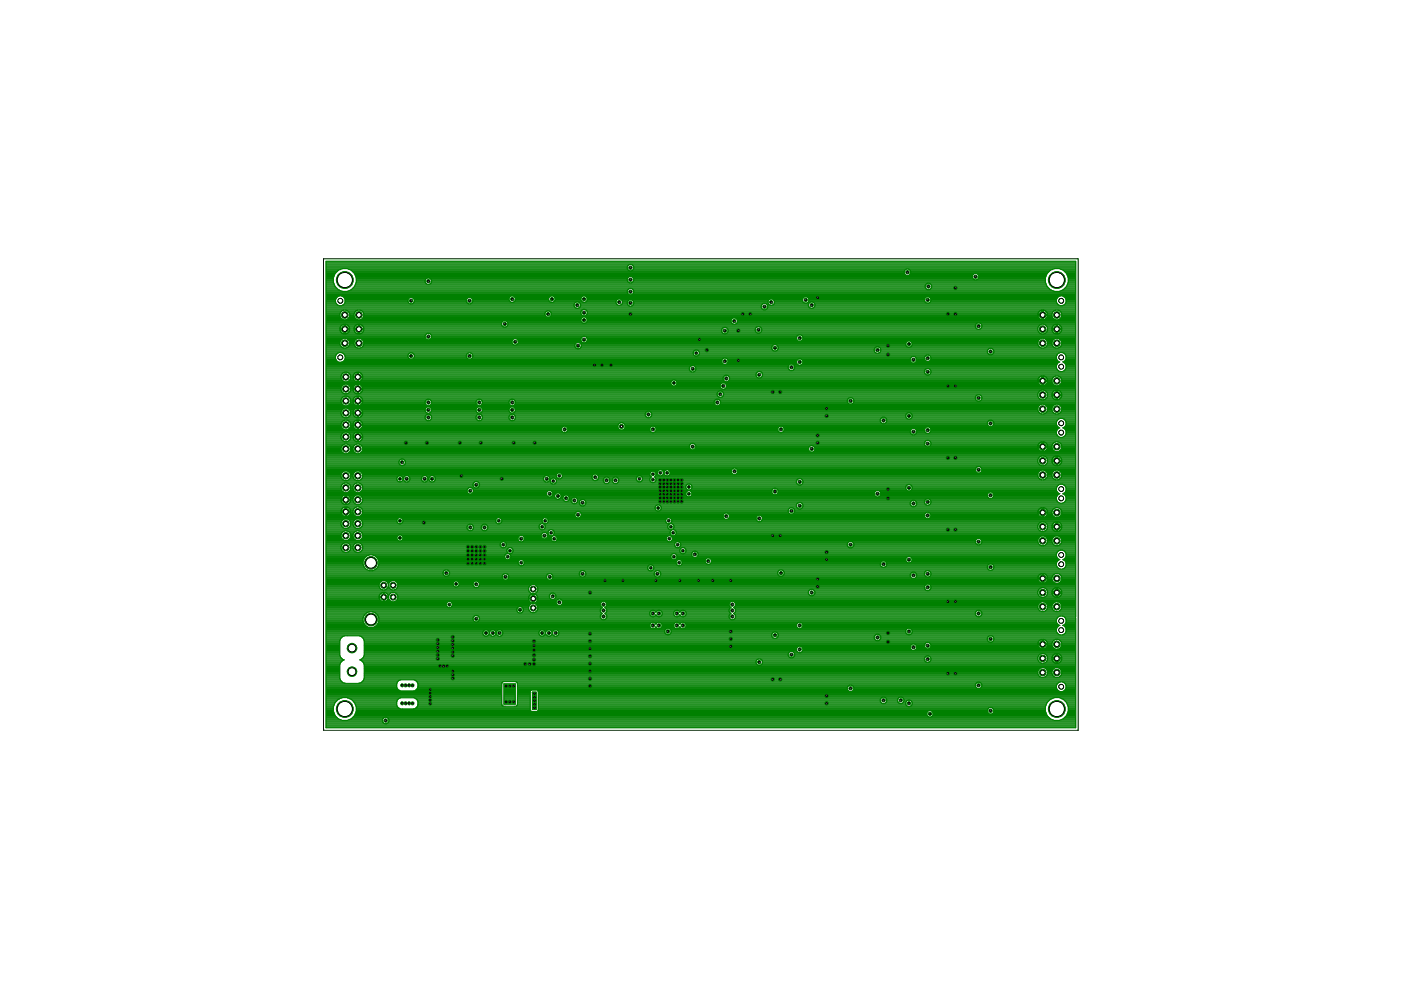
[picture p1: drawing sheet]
<svg xmlns="http://www.w3.org/2000/svg" width="297mm" height="210mm" viewBox="0 0 297 210" stroke-linecap="round" stroke-linejoin="round" font-family="sans-serif">
<g fill="none" stroke="#008000" stroke-width=".25">
<path d="M69.1 55.4h158.9v98.9h-158.9zM69.1 58h2M69.1 58.6h1.7M69.1 58.4h1.8M69.1 60h1.6M69.1 59.8h1.6M69.1 59.5h1.6M69.1 59.3h1.6M69.1 59.1h1.6M69.1 58.9h1.6M69.1 58.2h1.9M69.1 57.7h2.2"/>
<path d="M69.1 57.5h2.4M69.1 57.3h2.6M69.1 57.1h3.2M69.1 56.9h63.9M69.1 56.6h63.9M69.1 56.4h64M69.1 56.2h64.2M69.1 56h158.9M69.1 55.8h158.9M69.1 55.5h158.9M70.7 58.9a2.48 2.48 0 0 0 2.4 3 2.48 2.48 0 0 0 2.4-3M71.7 57.3l.9-.4h1l.9 .4"/>
<path d="M71.7 57.3l-.7 .7-.3 .9M73.9 57.1h59.2M74.5 57.3l.7 .7M74.5 57.3h58.7M74.7 57.5h117M74.9 57.7h116.8M75.1 58h116.6M75.2 58l.3 .9M75.2 58.2h116.7M75.3 58.4h130.9M75.4 58.6h58.1M75.5 60h14.7"/>
<path d="M75.5 58.9h57.6M75.5 59.8h14.6M75.5 59.5h14.6M75.5 59.3h14.7M75.5 59.1h14.9M90.1 59.8a.7 .7 0 0 1 .7-.9 .7 .7 0 0 1 .7 .9M90.1 59.8l.3 .4M91.3 59.1h41.7M91.4 60h42.1M91.4 59.3h41.6M91.5 59.8l-.3 .4M91.5 59.8h41.6"/>
<path d="M91.5 59.5h41.5M133 56.9a.7 .7 0 0 0 .7 .6 .7 .7 0 0 0 .7-.6M133 56.9a.7 .7 0 0 1 .7-.8 .7 .7 0 0 1 .7 .8M133.9 60h87.8M133.9 58.6h72.3M134.1 56.2h93.9M134.1 57.3h57.7M134.2 59.8h87.4M134.2 58.9h72M134.3 57.1h57.8M134.3 56.4h93.7M134.3 59.5h87.3"/>
<path d="M134.3 59.1h72M134.4 59.3h72.2M134.4 56.9h93.6M134.4 56.6h93.6M192.3 58.4a.71 .71 0 0 1-.5-1.1 .71 .71 0 0 1 1.2 0 .71 .71 0 0 1-.5 1.1M192.7 57.1h30.5M192.9 58.2h13.4M193 57.3h29.7M193 58h29M193.1 57.5h29.4M193.1 57.7h29.1M206.7 58a.7 .7 0 0 0-.4 1.1 .7 .7 0 0 0 1.1 0 .7 .7 0 0 0-.4-1.1"/>
<path d="M207.1 59.3h14.5M207.3 58.2h14.6M207.4 59.1h14.2M207.5 58.4h14.3M207.5 58.9h14.1M207.5 58.6h14.2M221.6 58.9a2.48 2.48 0 0 0 2.5 3 2.48 2.48 0 0 0 2.4-3M222.7 57.3l.9-.4h1l.8 .4M222.7 57.3l-.7 .7-.4 .9M224.9 57.1h3.1M225.4 57.3l.7 .7M225.4 57.3h2.6"/>
<path d="M225.7 57.5h2.3M225.9 57.7h2.1M226.1 58h1.9M226.1 58l.4 .9M226.2 58.2h1.8M226.3 58.4h1.7M226.4 58.6h1.6M226.5 60h1.5M226.5 59.8h1.5M226.5 59.5h1.5M226.5 59.3h1.5M226.5 59.1h1.5"/>
<path d="M226.5 58.9h1.5M69.1 78.9h77.9a.71 .71 0 0 0 .4-1.1 .71 .71 0 0 0-1.1 0 .71 .71 0 0 0 .4 1.1M69.1 63.1h2.3M69.1 68.4h37.3M69.1 70.6h3.4M69.1 76.6h2.5M69.1 79.5h3.3M69.1 69.3h3.1M69.1 71.8h3.8M69.1 71.3h21M69.1 72.6h3M69.1 65.7h54.3"/>
<path d="M69.1 74.4h78.1M69.1 73.5h3.3M69.1 74.2h94.7M69.1 77.3h98.3M69.1 80h3.2M69.1 79.8h3.2M69.1 79.3h3.4M69.1 79.1h3.6M69.1 78.6h77.2M69.1 78.4h77.1M69.1 78.2h77.1M69.1 78h77.1"/>
<path d="M69.1 77.7h77.2M69.1 77.5h77.5M69.1 77.1h84.1M69.1 76.9h83.9M69.1 76.4h2.2M69.1 76.2h2.1M69.1 76h2M69.1 75.8h2M69.1 75.5h2M69.1 75.3h2.1M69.1 75.1h2.3M69.1 74.9h2.6"/>
<path d="M69.1 74.6h77.9M69.1 74h94.6M69.1 73.7h3.6M69.1 73.3h3.1M69.1 73.1h3M69.1 72.9h3M69.1 72.4h3M69.1 72.2h3.1M69.1 72h3.3M69.1 71.5h21M69.1 71.1h21.1M69.1 70.9h21.3"/>
<path d="M69.1 70.4h3.2M69.1 70.2h3.1M69.1 70h3M69.1 69.7h3.9M69.1 69.5h3M69.1 69.1h3.2M69.1 68.9h3.5M69.1 68.6h37.2M69.1 68.2h37.4M69.1 68h54M69.1 67.8h3.6M69.1 67.5h3.3"/>
<path d="M69.1 67.3h3.1M69.1 67.1h3M69.1 66.9h3M69.1 66.6h3M69.1 66.4h3M69.1 66.2h3.1M69.1 66h3.3M69.1 65.5h92.5M69.1 65.3h53M69.1 65.1h52.7M69.1 64.9h52.6M69.1 64.6h2.4"/>
<path d="M69.1 64.4h2.2M69.1 64.2h2.1M69.1 64h2M69.1 63.8h2M69.1 63.5h2M69.1 63.3h2.1M69.1 62.9h2.6M69.1 62.6h158.9M69.1 62.4h64.2M69.1 62.2h64M69.1 62h63.9M69.1 61.7h3.4"/>
<path d="M69.1 61.5h2.8M69.1 61.3h2.5M69.1 61.1h2.3M69.1 60.9h2M69.1 60.6h1.9M69.1 60.4h1.8M69.1 60.2h1.7M71.1 64a1.06 1.06 0 0 1 1.1-1.3 1.06 1.06 0 0 1 1 1.3M71.1 64l.5 .7M71.6 76.6a1.05 1.05 0 0 1-.2-1.5 1.05 1.05 0 0 1 1.5 0 1.05 1.05 0 0 1-.2 1.5M71.6 64.7l.3 .1 .8-.1M71.6 76.6l.3 .2 .8-.2"/>
<path d="M72.1 69.5v.2h2v-.2M72.1 69.5a1.02 1.02 0 0 1 .9-.8v2.1l-.7-.3M72.1 70.2v-.3h2v.3M72.1 70.2l.2 .3M72.2 66.2a1.06 1.06 0 0 0 .9 1.6 1.06 1.06 0 0 0 .9-1.6M72.2 72.2a1.06 1.06 0 0 0 .9 1.6 1.06 1.06 0 0 0 .9-1.6M72.2 72.2a1.06 1.06 0 0 1 1.8 0M72.6 74.9h14.3M72.6 62.9h35.6M72.8 76.6h80.2M72.8 64.6h48.9M72.9 65.7l-.7 .5"/>
<path d="M72.9 63.1h14.1M72.9 75.1h13.7M73 70.6h.2M73 69.3h.2M73 76.4h80M73 70.4h.2M73 70.2h.2M73 70h.2M73 69.5h.2M73 69.1h.2M73 68.9h.2M73 64.4h14"/>
<path d="M73.1 75.3h13.4M73.1 63.3h13.5M73.1 76.2h80M73.1 64.2h13.5M73.2 75.5h13.3M73.2 63.5h13.3M73.2 64l-.5 .7M73.2 76h13.5M73.2 75.8h13.3M73.2 64h13.3M73.2 63.8h13.3M73.2 69.7h2.8"/>
<path d="M73.3 65.7l.7 .5M73.3 71.8h2.6M73.5 73.7h2.2M73.5 67.8h2.2M73.6 68.9h2M73.7 70.6h1.8M73.7 61.7h59.3M73.8 72h1.6M73.8 66h1.6M73.8 73.5h1.6M73.8 67.5h1.6M73.9 69.1h1.4"/>
<path d="M73.9 70.4h1.4M73.9 79.1h1.4M74 72.2h1.2M74 66.2h1.2M74 73.3h1.2M74 67.3h1.2M74 69.3h1.2M74.1 70.2l-.2 .3M74.1 70.2h1M74.1 72.4h1M74.1 66.4h1M74.1 69.5a1.03 1.03 0 0 0-.9-.8v2.1l.7-.3"/>
<path d="M74.1 73.1h1M74.1 69.5h1M74.1 67.1h1M74.1 70h1M74.1 72.6h1M74.1 79.3h1M74.1 72.9h1M74.1 66.9h1M74.1 66.6h1M74.3 61.5h58.8M74.3 79.5h.6M74.4 80h1.4"/>
<path d="M74.4 79.8h.5M74.6 61.3h58.6M74.8 61.1h121.4M75.1 60.9h121.1M75.2 60.6h121M75.2 66.2a1.06 1.06 0 0 0 .9 1.6 1.06 1.06 0 0 0 .9-1.6M75.2 72.2a1.06 1.06 0 0 0 .9 1.6 1.06 1.06 0 0 0 .9-1.6M75.2 72.2a1.06 1.06 0 0 1 1.8 0M75.3 60.4h120.9M75.4 60.2h15M75.8 79.5h.2M75.8 79.8h.2"/>
<path d="M75.8 79.3h.2M75.8 79.1h.2M75.9 65.7l-.7 .5M76 70.6h.2M76 69.3h.2M76 70.4h.2M76 70.2h.2M76 70h.2M76 69.5h.2M76 69.1h.2M76 68.9h.2M76 80h77.4"/>
<path d="M76.2 69.7h76.9M76.3 65.7l.7 .5M76.3 71.8h13.9M76.4 79.1h84M76.5 73.7h45.6M76.5 67.8h46.6M76.6 68.9h29.7M76.7 70.6h76.5M76.7 79.3h83.6M76.8 72h13.7M76.8 66h39.1M76.8 79.5h83.5"/>
<path d="M76.8 73.5h45.1M76.8 67.5h46.4M76.9 79.8h76.6M76.9 69.1h29.5M76.9 70.4h76.2M77 72.2h31.6M77 66.2h38.7M77 73.3h44.9M77 67.3h46.4M77 69.3h29.7M77 70.2h76M77.1 70.2l-.2 .3"/>
<path d="M77.1 72.4h31.4M77.1 66.4h38.4M77.1 73.1h31.8M77.1 67.1h38.6M77.1 69.5v.2h-2l.3-.7 .6-.3v2.1a.98 .98 0 0 1-.9-.9h2v.3M77.1 69.5a1.02 1.02 0 0 0-.9-.8v2.1l.7-.3M77.1 70h75.9M77.1 69.5h76.2M77.1 72.6h31.4M77.1 72.9h31.5M77.1 66.9h38.5M77.1 66.6h38.4"/>
<path d="M87.4 64.4h12M87.4 63.1h12M87.4 74.9h11.9M87.7 76h11.4M87.7 64.2h11.3M87.7 63.3h11.3M87.7 75.1h11.3M87.8 75.8h11.1M87.8 64h11.1M87.8 63.5h11.1M87.8 75.3h11.1M87.9 75.5h11"/>
<path d="M87.9 63.8h11M90.4 60.2h.8M90.7 70.7a.7 .7 0 0 0-.5 1.1M91 70.7a.7 .7 0 0 1 .5 .8M91.2 72h17.6M91.2 60.2h105.2M91.3 70.9h136.7M91.4 71.8h31.8M91.5 71.1h77.7M91.5 71.5a.7 .7 0 0 1-.5 .6 .7 .7 0 0 1-.8-.3M91.5 71.3h77.5M91.5 71.5h31.8"/>
<path d="M99.7 64.4h22.1M99.8 63.1h8.2M99.8 74.9h47.2M100.1 76h53.3M100.1 64.2h21.8M100.1 63.3h7.8M100.1 75.1h46.9M100.2 75.8h93M100.2 64h8M100.2 63.5h7.7M100.2 75.3h47M100.2 75.5h96"/>
<path d="M100.2 63.8h7.8M107.3 69.3h53.2M107.5 68.2h15.7M107.6 69.1h99.2M107.7 68.4h15.7M107.7 68.9h99.1M107.7 68.6h47.6M107.9 63.3a.7 .7 0 0 0 .7 .8 .7 .7 0 0 0 .7-.8M108.2 62.8a.7 .7 0 0 1 1.1 .5M108.2 62.8l-.3 .5M108.6 72.9a.7 .7 0 0 0 1.2 0M109 62.9h7.6"/>
<path d="M109 64h7.6M109.1 71.8a.73 .73 0 0 0-.5 1.1M109.2 63.1h7.2M109.2 63.8h7.2M109.3 63.5h7M109.3 63.3h7M109.4 71.8a.73 .73 0 0 1 .4 1.1M109.6 73.1h12.3M109.7 72h13.4M109.8 72.9h12.2M109.9 72.2h13.3M109.9 72.6h12.4"/>
<path d="M109.9 72.4h13.4M116.3 63.3a.71 .71 0 0 0 .7 .8 .71 .71 0 0 0 .7-.8M116.5 66h6.7M116.6 62.8h.8M116.6 62.8l-.3 .5M116.7 67.1h103.4M116.8 66.2h6.3M116.9 66.9h6.5M116.9 66.4h6.2M116.9 66.6h6.3M117.4 62.8l.3 .5M117.4 62.9h6"/>
<path d="M117.5 64h5.9M117.6 63.1h5.6M117.6 63.8h5.6M117.7 63.5h5.4M117.7 63.3h5.4M121.8 65.1a.71 .71 0 0 1 .6-1.1 .71 .71 0 0 1 .6 1.1M121.8 65.1a.72 .72 0 0 0 1.2 0M122.7 65.3h38.8M122.9 72.6h.7M122.9 64.2h7.7M123 65.1h38.4M123 64.4h7.7"/>
<path d="M123.1 73.7h40.5M123.1 64.9h10.3M123.1 64.6h7.8M123.1 72.9h68.9M123.1 67.7a.7 .7 0 0 1 .7-.5 .7 .7 0 0 1 .7 .5M123.1 63.3a.7 .7 0 0 0 .7 .8 .7 .7 0 0 0 .7-.8M123.1 67.7a.7 .7 0 0 0 .3 .8 .7 .7 0 0 0 .8 0M123.1 66.4l.3 .5M123.2 73.5h40.5M123.2 73.1h40.9M123.3 73.3h40.5M123.4 66.9h.8"/>
<path d="M123.4 62.8h.8M123.4 62.8l-.3 .5M123.7 71.3a.7 .7 0 0 0-.4 1.1 .7 .7 0 0 0 1.1 0M124 71.3a.7 .7 0 0 1 .4 1.1M124.1 72.6h68M124.2 65.7a.7 .7 0 0 0-.8 0 .7 .7 0 0 0-.3 .7M124.2 65.7l.3 .7M124.2 62.8l.3 .5M124.2 66.9h96.7M124.2 67.3h96M124.2 62.9h100.3M124.3 68.4h30.8"/>
<path d="M124.3 65.7h103.7M124.3 64h6.3M124.3 71.5h44.6M124.4 72.4h67.9M124.4 63.1h45.9M124.4 67.5h30.9M124.4 66.6h95.6M124.5 68.2h30.5M124.5 66h95.9M124.5 63.8h6.2M124.5 71.8h44.3M124.5 72.2h44.6"/>
<path d="M124.5 66.4l-.3 .5M124.5 67.7l-.3 .8M124.5 72h44.4M124.5 68h30.5M124.5 67.8h30.6M124.5 66.4h95.6M124.5 66.2h95.7M124.5 63.5h6.4M124.5 63.3h45.7M130.6 64.2l.3 .4M130.9 63.5l-.3 .7M130.9 63.5a.72 .72 0 0 1 .8 0 .72 .72 0 0 1 .3 .7"/>
<path d="M131.7 64.6h1.4M131.7 63.5h31.4M131.9 64.4h1.1M131.9 63.8h1.3M132 64.2a.73 .73 0 0 1-1.1 .4M132 64.2h1M132 64h1M133 62a.7 .7 0 0 1 .7-.9 .7 .7 0 0 1 .7 .9M133 62a.7 .7 0 0 0 1.1 .4M133.9 64.9h27.5M134.1 62.4h93.9M134.1 61.3h62.3"/>
<path d="M134.2 63.8h28.7M134.2 64.6h27.3M134.3 62.2h93.7M134.3 61.5h88.6M134.3 64h28.5M134.3 64.4h27.4M134.4 62l-.3 .4M134.4 64.2h28.4M134.4 62h93.6M134.4 61.7h89.1M147 78.9h13.6M147 77.5h20.2"/>
<path d="M147.4 78.6h48.6M147.4 77.7h19.7M147.5 74.2a.66 .66 0 0 0-.4 1 .66 .66 0 0 0 1.1 0 .66 .66 0 0 0-.4-1M147.5 78.4h19.9M147.5 78h19.6M147.5 78.2h19.7M148.1 75.3h48.4M148.1 74.4h37.3M148.3 75.1h61.3M148.3 74.6h37.2M148.3 74.9h37.5M153 70a.7 .7 0 0 1 .7-.6 .7 .7 0 0 1 .7 .6"/>
<path d="M153 70a.7 .7 0 0 0 .7 .8 .7 .7 0 0 0 .7-.8M153.1 76.2a.68 .68 0 0 1 1.2 0M153.1 76.2a.71 .71 0 0 0 .4 1.1M153.9 76h39.2M154.1 69.5h6.2M154.1 70.6h66.4M154.2 77.1h14.7M154.2 76.2h14.9M154.3 76.2a.71 .71 0 0 1-.5 1.1M154.3 70.4h6M154.3 69.7h5.8M154.3 76.9h14.5"/>
<path d="M154.3 76.4h14.7M154.4 76.6h14.4M154.4 70.2h5.8M154.4 70h5.7M154.5 79.8h5.8M154.6 80h5.9M155 68.2a.72 .72 0 0 0 .7 .6 .72 .72 0 0 0 .7-.6M155 67.9a.72 .72 0 0 1 .7-.5 .72 .72 0 0 1 .7 .5M155 67.9v.3M156.1 68.6h50.9M156.1 67.5h64.2M156.3 68.4h71.7"/>
<path d="M156.3 67.8h64.4M156.4 67.9v.3M156.4 68.2h71.6M156.4 68h71.6M160.2 69.6a.7 .7 0 0 1 1.2 0M160.2 69.6a.7 .7 0 0 0 .5 1M160.3 79.3a.71 .71 0 0 0 .7 .9 .71 .71 0 0 0 .7-.9M160.4 79.1l-.1 .2M160.6 78.9a.7 .7 0 0 1 1 .2M160.6 78.9l-.2 .2M161.1 69.3h45.7M161.3 70.4h58.9"/>
<path d="M161.3 78.9h34.7M161.4 69.5h45.5M161.4 64.9a.7 .7 0 0 1 .7-.6 .7 .7 0 0 1 .7 .6M161.4 69.6a.7 .7 0 0 1-.4 1M161.4 64.9a.7 .7 0 0 0 .5 .8M161.4 80h59M161.5 70.2h58.6M161.5 69.7h45.6M161.5 70h58.5M161.6 79.1l.1 .2M161.6 79.1h34.4M161.6 79.8h59.2"/>
<path d="M161.6 79.3h34.6M161.7 79.5h66.3M162.4 64.4h.5M162.6 65.5h65.4M162.7 64.6h.4M162.7 65.3h9M162.8 64.9a.7 .7 0 0 1-.6 .8M162.8 65.1h8.7M162.8 64.9h8.6M162.8 64.2a.7 .7 0 0 1 .7-.8 .7 .7 0 0 1 .7 .8M162.8 64.2a.7 .7 0 0 0 1.1 .4M163.9 64.6h7.5"/>
<path d="M164 63.5h6.1M164.1 64.4h7.3M164.1 63.8h6M164.2 74.4a.71 .71 0 0 1-.5-1.1 .71 .71 0 0 1 1.2 0 .71 .71 0 0 1-.5 1.1M164.2 64.2l-.3 .4M164.2 64.2h6.3M164.2 64h6M164.5 73.1h27.5M164.8 74.2h20.6M164.8 73.3h27.3M165 74h20.4M165 73.5h27.3"/>
<path d="M165 73.7h20.5M167.4 77.3a.71 .71 0 0 1 1.1 .6 .71 .71 0 0 1-1.1 .6M167.4 77.3a.72 .72 0 0 0 0 1.2M168.2 77.3h.9M168.2 78.4h27.9M168.4 77.5h55.6M168.4 78.2h28M168.5 78h55.5M168.5 77.7h55.5M168.8 76.6a.71 .71 0 0 0 .7 .9 .71 .71 0 0 0 .7-.9M168.8 76.6a.72 .72 0 0 1 .7-.5 .72 .72 0 0 1 .7 .5M169 71.3a.71 .71 0 0 0 .5 1.1 .71 .71 0 0 0 .6-1.1"/>
<path d="M169 71.3a.72 .72 0 0 1 1.1 0M169.9 71.1h58.1M169.9 76.2h23.1M170 77.3h54.1M170 72.2h50.2M170.1 71.3h57.9M170.2 77.1h54M170.2 76.4h22.8M170.2 72h50.2M170.2 64a.71 .71 0 0 1 .6-1.1 .71 .71 0 0 1 .6 1.1M170.2 64a.72 .72 0 0 0 1.2 0M170.2 71.5h57.8"/>
<path d="M170.2 76.6h22.9M170.2 71.8h50.6M170.2 76.9h23.1M171.2 64.2h.4M171.3 63.1h24.9M171.4 64h24.7M171.4 63.3h24.7M171.5 65.1a.71 .71 0 0 1 .6-1.1 .71 .71 0 0 1 .6 1.1M171.5 65.1a.72 .72 0 0 0 1.2 0M171.5 63.8h24.5M171.5 63.5h24.5M172.4 65.3h55.6"/>
<path d="M172.6 64.2h23.7M172.7 65.1h55.3M172.7 64.4h51.5M172.8 64.9h55.2M172.8 64.6h51.6M185.5 74.6a.72 .72 0 0 0 1.1 0M185.9 73.5a.7 .7 0 0 0-.4 1.1M186.2 73.5a.7 .7 0 0 1 .4 1.1M186.3 74.9h23.1M186.6 73.7h34.1M186.6 74.6h22.7M186.7 74h22.9"/>
<path d="M186.7 74.4h22.6M186.7 74.2h22.7M192 73.1a.7 .7 0 0 1 .7-.9 .7 .7 0 0 1 .7 .9M192 73.1l.3 .4M193 76.4a.7 .7 0 0 1 .7-.8 .7 .7 0 0 1 .7 .8M193 76.4l.3 .5M193.1 73.5h27.2M193.2 72.4h26.9M193.3 73.3h26.9M193.3 72.6h26.7M193.4 73.1a.7 .7 0 0 1-1.1 .4M193.4 73.1h26.7"/>
<path d="M193.4 72.9h26.6M194.1 76.9h30.4M194.1 75.8h1.9M194.2 76.7a.68 .68 0 0 1-.9 .2M194.3 76.6h2.2M194.3 76h1.7M194.4 76.4l-.2 .3M194.4 76.4h1.8M194.4 76.2h1.6M196 78.7a.74 .74 0 0 0 .6 .8M196.1 78.4a.71 .71 0 0 1 1.2 0 .71 .71 0 0 1-.5 1.1M196.1 64a.7 .7 0 0 1 .6-1.1 .7 .7 0 0 1 .6 1.1"/>
<path d="M196.1 78.4l-.1 .3M196.1 64a.7 .7 0 0 0 1.2 0M196.2 60.9a.7 .7 0 0 1 .6-.9 .7 .7 0 0 1 .7 .9M196.2 60.9a.7 .7 0 0 0 .6 .5 .7 .7 0 0 0 .7-.5M196.9 75.3h27.2M197 78.2h27.1M197 64.2h27M197.2 63.1h27M197.2 79.3h30.8M197.2 76.4h27M197.2 75.5h26.8M197.3 78.4h26.9"/>
<path d="M197.3 61.3h25.3M197.3 64h26.7M197.3 60.2h24.5M197.3 63.3h26.8M197.3 79.1h30.7M197.3 76.2h26.8M197.3 75.8h26.7M197.4 78.6h27.1M197.4 63.8h26.6M197.4 78.9h30.6M197.4 76h26.6M197.4 63.5h26.6"/>
<path d="M197.4 61.1h24.9M197.5 60.4h24.4M197.5 60.9h24.6M197.5 60.6h24.5M206.8 69.3l.1 .2M206.9 69.5a.7 .7 0 0 0 1.2 0M207.3 68.5a.7 .7 0 0 0-.5 .8M207.6 68.5a.7 .7 0 0 1 .6 .8M207.8 69.7h12.2M207.9 68.6h20.1M208.1 69.5h11.9M208.1 68.9h12.5"/>
<path d="M208.2 69.3h11.9M208.2 69.3l-.1 .2M208.2 69.1h12.1M209.3 74.4a.7 .7 0 0 0 .7 .8 .7 .7 0 0 0 .7-.8M209.3 74.4a.7 .7 0 0 1 .7-.6 .7 .7 0 0 1 .7 .6M210.4 74h17.6M210.5 75.1h13.7M210.6 74.2h17.4M210.6 74.9h13.9M210.7 74.4h17.3M210.7 74.6h17.3M220 70a1.06 1.06 0 0 1 1.1-1.3 1.06 1.06 0 0 1 1 1.3"/>
<path d="M220 70l.5 .7M220.2 72.2a1.06 1.06 0 0 1 1.8 0M220.2 72.2a1.06 1.06 0 0 0 .9 1.6 1.06 1.06 0 0 0 .9-1.6M220.4 66l.5-.3v2.1l-.7-.5M220.4 66l-.4 .7h2.1l-.1-.3-.4-.5-.4-.2v2.1l.7-.3 .2-.6h-2.1l.2 .4M220.5 70.7l.4 .1 .8-.1M220.9 80h.3M220.9 79.8h.3M220.9 67.8h.3M220.9 67.5h.3M220.9 67.3h.3M220.9 67.1h.3"/>
<path d="M220.9 66.6h.3M220.9 66.4h.3M220.9 66.2h.3M220.9 66h.3M221.2 66.9h1.8M221.3 71.8h2.5M221.4 79.8h2.4M221.4 73.7h2.3M221.4 67.8h2.3M221.6 68.9h2M221.7 70.6h1.8M221.7 66h1.7"/>
<path d="M221.7 72h1.7M221.8 80h1.6M221.8 73.5h1.6M221.8 67.5h1.6M221.8 69.1h1.5M221.9 70.4h1.3M221.9 66.2h1.3M222 72.2h1.2M222 73.3h1.2M222 67.3h1.2M222 69.3h1.1M222 70.2h1.1"/>
<path d="M222 72.4h1.1M222 66.4h1.1M222.1 67.1h1M222.1 73.1h1M222.1 72.6h.9M222.1 70l-.4 .7M222.1 72.9h.9M222.1 70h1M222.1 69.7h1.8M222.1 69.5h1M222.1 66.6h.9M223.1 69.5l-.1 .2h2.1v-.2"/>
<path d="M223.1 69.5l.3-.5 .5-.3v2.1l-.4-.1M223.2 72.2a1.08 1.08 0 0 1 1.8 0M223.2 72.2a1.06 1.06 0 0 0 .9 1.6 1.06 1.06 0 0 0 .9-1.6M223.2 66.2a1.06 1.06 0 0 0 .9 1.6 1.06 1.06 0 0 0 .9-1.6M223.5 70.7l-.5-.8h2.1l-.5 .8M223.9 65.7l-.7 .5M223.9 70.6h.3M223.9 69.3h.3M223.9 70.4h.3M223.9 70.2h.3M223.9 70h.3M223.9 69.5h.3"/>
<path d="M223.9 69.1h.3M223.9 68.9h.3M224 64a1.06 1.06 0 0 1 1-1.3 1.06 1.06 0 0 1 1 1.3M224 64l.4 .7M224.2 69.7h3.8M224.3 65.7l.7 .5M224.3 71.8h3.7M224.4 79.8h3.6M224.4 76.6l-27.8 .1a.71 .71 0 0 1-.5-1.1 .71 .71 0 0 1 1.2 0 .71 .71 0 0 1-.5 1.1M224.4 76.6l.3 .2a1.06 1.06 0 0 0-.6 1.4 1.06 1.06 0 0 0 1.5 .4M224.4 76.6a1.05 1.05 0 0 1-.1-1.6 1.05 1.05 0 0 1 1.6 .2 1.05 1.05 0 0 1-.6 1.6l.3 .1M224.5 73.7h3.5"/>
<path d="M224.5 67.8h3.5M224.6 68.9h3.4M224.6 70.6h3.4M224.7 61.7h3.3M224.7 72h3.3M224.7 66h3.3M224.8 80h3.2M224.8 73.5h3.2M224.8 67.5h3.2M224.8 69.1h3.2M224.9 70.4h3.1M225 72.2h3"/>
<path d="M225 66.2h3M225 73.3h3M225 67.3h3M225 69.3h3M225 70.2h3M225 72.4h3M225 66.4h3M225.1 73.1h2.9M225.1 67.1h2.9M225.1 69.5l-.4-.5-.5-.3v2.1l.4-.1M225.1 70h2.9M225.1 69.5h2.9"/>
<path d="M225.1 72.6h2.9M225.1 72.9h2.9M225.1 66.9h2.9M225.1 66.6h2.9M225.2 61.5h2.8M225.5 74.9h2.5M225.5 62.9h2.5M225.6 78.6h2.4M225.6 76.9h2.4M225.6 61.3h2.4M225.6 76.9l.4 .6M225.6 76.6h2.4"/>
<path d="M225.6 64.6h2.4M225.8 63.1h2.2M225.8 75.1h2.2M225.8 78.4h2.2M225.8 77.1h2.2M225.8 61.1h2.2M225.8 76.4h2.2M225.8 64.4h2.2M225.9 75.3h2.1M225.9 63.3h2.1M226 77.3h2M226 78.2h2"/>
<path d="M226 76.2h2M226 64.2h2M226 75.5h2M226 63.5h2M226 60.9h2M226 77.5v.5M226 78l-.4 .6M226 64a1.04 1.04 0 0 1-1.6 .7M226 78h2M226 77.7h2M226 77.5h2M226 76h2"/>
<path d="M226 75.8h2M226 64h2M226 63.8h2M226.2 60.6h1.8M226.3 60.4h1.7M226.4 60.2h1.6M69.1 90.8h3.5M69.1 87.5h3.2M69.1 84.6h3.3M69.1 85.1h3.2M69.1 91.7h3.7M69.1 94h126.9"/>
<path d="M69.1 94.8h3.2M69.1 96.2h158.9M69.1 90.2h3.2M69.1 90h3.2M69.1 89.1h21.3M69.1 80.6h3.5M69.1 97.3h151M69.1 100h3.8M69.1 99.7h70.5M69.1 99.5h86.1M69.1 99.3h86.4M69.1 99.1h138"/>
<path d="M69.1 98.8h158.9M69.1 98.6h15.8M69.1 98.4h15.6M69.1 98.2h15.5M69.1 98h15.5M69.1 97.7h15.5M69.1 97.5h15.7M69.1 97.1h151.1M69.1 96.9h151.4M69.1 96.6h158.9M69.1 96.4h158.9M69.1 96h3.6"/>
<path d="M69.1 95.7h3.4M69.1 95.5h3.3M69.1 95.3h3.2M69.1 95.1h3.2M69.1 94.6h3.3M69.1 94.4h3.5M69.1 94.2h3.9M69.1 93.7h127M69.1 93.5h3.7M69.1 93.3h3.4M69.1 93.1h3.3M69.1 92.9h3.2"/>
<path d="M69.1 92.6h3.2M69.1 92.4h3.2M69.1 92.2h3.3M69.1 92h3.4M69.1 91.5h50.1M69.1 91.3h50M69.1 91.1h3.9M69.1 90.6h3.3M69.1 90.4h3.2M69.1 89.7h3.3M69.1 89.5h3.4M69.1 89.3h3.6"/>
<path d="M69.1 88.9h21.1M69.1 88.6h21M69.1 88.4h3.6M69.1 88.2h3.4M69.1 88h3.3M69.1 87.7h3.2M69.1 87.3h3.2M69.1 87.1h3.3M69.1 86.8h3.5M69.1 86.6h3.8M69.1 86.4h21.3M69.1 86.2h151.1"/>
<path d="M69.1 86h3.8M69.1 85.7h3.5M69.1 85.5h3.3M69.1 85.3h3.2M69.1 84.9h3.2M69.1 84.4h3.4M69.1 84.2h3.6M69.1 84h83M69.1 83.7h82.9M69.1 83.5h82.9M69.1 83.3h3.6M69.1 83.1h3.4"/>
<path d="M69.1 82.8h3.3M69.1 82.6h3.2M69.1 82.4h3.2M69.1 82.2h3.2M69.1 82h3.3M69.1 81.7h3.5M69.1 81.5h3.8M69.1 81.3h73.1M69.1 81.1h73.1M69.1 80.9h3.8M69.1 80.4h3.3M69.1 80.2h3.2"/>
<path d="M72.5 84.4a1.05 1.05 0 0 0 .8 1.7 1.05 1.05 0 0 0 .9-1.7M72.5 94.6a1.04 1.04 0 0 1 1.7 0M72.5 84.4a1.06 1.06 0 0 1 1.7 0M72.5 83.1a1.06 1.06 0 0 0 1.7 0M72.5 83.1a1.05 1.05 0 0 1 .8-1.7 1.05 1.05 0 0 1 .9 1.7M72.5 89.5a1.05 1.05 0 0 0 .8 1.6 1.05 1.05 0 0 0 .9-1.6M72.5 94.6a1.06 1.06 0 0 0 .6 1.6M72.7 93.5l.4 .2 .8-.2M72.7 91.8a1.05 1.05 0 0 0 0 1.7M72.7 91.8l.4-.2 .8 .2M73.1 89.1l-.6 .4M73.5 89.1l.7 .4"/>
<path d="M73.6 91.1h2M73.7 94.2h1.8M73.7 86h1.8M73.7 81.5h1.8M73.8 80.9h1.6M73.8 100h1.6M73.8 86.6h1.6M73.9 91.7h1.5M73.9 93.5h1.5M73.9 91.8a1.05 1.05 0 0 1 0 1.7M73.9 88.4h1.4M74 84.2h1.2"/>
<path d="M74 83.3h1.3M74 96h1.2M74 89.3h1.2M74 90.8h1.2M74 94.4h1.2M74.1 85.7h1M74.1 81.7h1M74.1 80.6h1M74.1 86.8h1M74.1 93.3h1M74.1 92h1M74.1 88.2h1"/>
<path d="M74.2 84.4h.8M74.2 83.1h.8M74.2 94.6a1.06 1.06 0 0 1-.7 1.6M74.2 95.7h.8M74.2 90.6h.8M74.2 89.5h.8M74.2 94.6h.8M74.2 85.5h.8M74.2 82h.8M74.3 93.1h.7M74.3 92.2h.7M74.3 87.1h.7"/>
<path d="M74.3 80.4h.7M74.3 88h.6M74.3 84.6h.6M74.3 95.5h.6M74.3 89.7h.6M74.3 82.8h.6M74.3 94.8h.6M74.3 90.4h.6M74.3 85.3h.6M74.3 87.3h.6M74.3 82.2h.6M74.3 80.2h.6"/>
<path d="M74.4 87.5h1.4M74.4 85.1h1.4M74.4 90.2h56.6M74.4 90h56.7M74.4 95.3h.4M74.4 95.1h.4M74.4 92.9h.5M74.4 92.6h1.4M74.4 92.4h.5M74.4 87.7h.5M74.4 84.9h.4M74.4 82.6h.4"/>
<path d="M74.4 82.4h1.4M74.8 90.2l.3 .5 .5 .4M74.9 85.3l-.1-.2h2.1v.2M74.9 85.3l.1 .2M75 80.4l.2 .3 .6 .3v-2.1l-.2 .1-.6 .4-.2 .4h2.1l-.2-.5-.5-.3-.2-.1v2.1l.3-.2M75 85.5l.2 .3 .6 .2v-2l-.7 .3-.3 .6h2.1l-.2-.6-.5-.3h-.2v2l.5-.2 .3-.3M75 80.4l-.2-.3h2.1l-.2 .5-.4 .2M75.1 92l.7-.4v2l-.7-.3M75.1 81.8l.7-.4v2.1l-.6-.2-.4-.7h2.1l-.2 .5-.7 .4v-2.1l.5 .3 .4 .7h-2.1zM75.1 93.3l-.3-.5h2.1l-.2 .5M75.1 92l-.3 .5h2.1l-.2-.5M75.2 89.3l-.4 .7"/>
<path d="M75.2 89.3l.6-.2v2h-.2M75.4 86.6l.4-.1v2.1l-.7-.4M75.4 86.6l-.4 .5-.2 .3h2.1l-.2-.5-.4-.3M75.8 90.8h.2M75.8 84.6h.2M75.8 91.7h.2M75.8 80.6h.2M75.8 93.5h.2M75.8 93.3h.2M75.8 93.1h.2M75.8 92.9h.2M75.8 92.4h.2"/>
<path d="M75.8 92.2h.2M75.8 92h.2M75.8 91.1h.2M75.8 90.6h.2M75.8 90.4h.2M75.8 89.7h.2M75.8 89.5h.2M75.8 89.3h.2M75.8 88.4h.2M75.8 88.2h.2M75.8 88h.2M75.8 87.7h.2"/>
<path d="M75.8 87.3h.2M75.8 87.1h.2M75.8 86.8h.2M75.8 86.6h.2M75.8 86h.2M75.8 85.7h.2M75.8 85.5h.2M75.8 85.3h.2M75.8 84.9h.2M75.8 84.4h.2M75.8 84.2h.2M75.8 83.3h.2"/>
<path d="M75.8 83.1h.2M75.8 82.8h.2M75.8 82.6h.2M75.8 82.2h.2M75.8 82h.2M75.8 81.7h.2M75.8 81.5h.2M75.8 80.9h.2M75.8 80.4h.2M75.8 80.2h.2M76 87.5h14.5M76 85.1h14.2"/>
<path d="M76 92.6h148.5M76 82.4h77M76.2 91.1h42.8M76.2 94.2h70.2M76.2 86h14.4M76.3 81.5h66M76.3 86.6h13.9M76.3 80.9h66M76.3 86.6l-.3-.1v2.1l.7-.4 .2-.5h-2.1l.3 .5M76.3 100h61.9M76.4 91.7h116.6M76.4 93.5h119.9"/>
<path d="M76.4 88.4h13.7M76.5 84.2h75.9M76.5 83.3h75.6M76.5 89.3l-.5-.2v2h.2M76.5 89.3l.4 .7M76.5 96h151.5M76.5 89.3h110.1M76.6 90.8h42.4M76.6 94.4h69.6M76.6 85.7h13.7M76.6 81.7h65.9M76.6 80.6h66"/>
<path d="M76.6 86.8h13.5M76.6 93.3h151.4M76.7 92l-.7-.4v2l.7-.3M76.7 92h116.4M76.7 88.2h13.5M76.7 84.4h103.3M76.7 83.1h75.6M76.7 89.5h110M76.8 94.6a1.06 1.06 0 0 1-.7 1.6M76.8 94.6a1.05 1.05 0 0 0-1.8 0 1.05 1.05 0 0 0 .7 1.6M76.8 95.7h94.9M76.8 90.6h42.3"/>
<path d="M76.8 94.6h69.4M76.8 85.5h13.3M76.8 82h75.9M76.8 93.1h151.2M76.8 92.2h116.7M76.8 87.1h13.3M76.8 80.4h76.5M76.8 84.6h102.9M76.8 88h13.6M76.8 82.8h143.7M76.8 95.5h94.7M76.8 89.7h54.5"/>
<path d="M76.9 94.8h69.3M76.9 85.3l-.1 .2M76.9 90.4h42.5M76.9 87.3h13.3M76.9 85.3h13.2M76.9 82.2h75.9M76.9 80.2h76.4M76.9 92.9h151.1M76.9 92.4h147.3M76.9 87.7h59.9M76.9 84.9h13.4M76.9 82.6h151.1"/>
<path d="M76.9 90.2l-.2 .5-.5 .4M76.9 95.3h69.6M76.9 95.1h69.4M84.7 98.4a.7 .7 0 0 0 1.2 0M85.1 97.3a.73 .73 0 0 0-.4 1.1M85.4 97.3a.73 .73 0 0 1 .5 1.1M85.6 98.6h135M85.7 97.5h134.3M85.9 98.4h134.4M85.9 97.7h134.1M85.9 98.2h134.2M86 98h134"/>
<path d="M90.1 88.6a.7 .7 0 0 1 .7-.8 .7 .7 0 0 1 .7 .8M90.1 88.6a.7 .7 0 0 0 .7 .6 .7 .7 0 0 0 .7-.6M90.7 84.6a.7 .7 0 0 0-.4 1.2 .7 .7 0 0 0 1.2-.3M91 84.6a.7 .7 0 0 1 .5 .9M91.1 86h10.2M91.2 87.5h10.1M91.2 89.1h10M91.2 88h10M91.3 86.4h9.8M91.3 84.9h9.8M91.4 85.7h9.6M91.4 88.9h9.6"/>
<path d="M91.4 87.3h9.6M91.4 88.2h9.6M91.5 85.1h9.5M91.5 86.6h9.5M91.5 85.5h9.4M91.5 88.6h9.4M91.5 88.4h9.4M91.5 87.1h9.4M91.5 86.8h9.4M91.5 85.3h9.4M100.9 85.5a.7 .7 0 0 0 .7 .5 .7 .7 0 0 0 .7-.5M100.9 88.6a.7 .7 0 0 1 .7-.8 .7 .7 0 0 1 .7 .8"/>
<path d="M100.9 88.6a.7 .7 0 0 0 .7 .6 .7 .7 0 0 0 .7-.6M101 87.3a.7 .7 0 0 1 .6-1.1 .7 .7 0 0 1 .6 1.1M101 87.3a.7 .7 0 0 0 1 .2M101.5 84.6a.7 .7 0 0 0-.6 .9M101.7 84.6a.7 .7 0 0 1 .6 .9M101.9 86h6.4M102 87.5h6.2M102 89.1h6.2M102 88h6.2M102.1 86.4h6M102.1 84.9h6M102.2 85.7h5.8"/>
<path d="M102.2 87.3l-.2 .2M102.2 87.3h5.8M102.2 88.9h5.8M102.2 88.2h5.8M102.2 86.6h5.8M102.3 85.1h5.6M102.3 85.5h5.6M102.3 88.6h5.6M102.3 88.4h5.6M102.3 87.1h5.6M102.3 86.8h5.6M102.3 85.3h5.6"/>
<path d="M107.9 88.6a.7 .7 0 0 1 .7-.8 .7 .7 0 0 1 .7 .8M107.9 88.6a.7 .7 0 0 0 .7 .6 .7 .7 0 0 0 .7-.6M108 87.3a.7 .7 0 0 1 .6-1.1 .7 .7 0 0 1 .6 1.1M108 87.3a.7 .7 0 0 0 1.2 0M108.5 84.6a.7 .7 0 0 0-.6 .9M108.7 84.6a.7 .7 0 0 1 .4 1.2 .7 .7 0 0 1-1.2-.3M108.9 86h42.9M108.9 87.5h28M109 89.1h77.6M109 88h27.8M109.1 86.4h111M109.1 84.9h42.5"/>
<path d="M109.2 85.7h42.3M109.2 87.3h27.9M109.2 88.9h77.5M109.2 88.2h27.7M109.2 86.6h110.8M109.2 85.1h42.2M109.3 85.5h42.1M109.3 88.6h77.6M109.3 88.4h27.8M109.3 87.1h110.8M109.3 86.8h110.7M109.3 85.3h42.1"/>
<path d="M120 90.4h11M120.2 91.5h17.7M120.3 90.6h10.7M120.3 90.7a.7 .7 0 0 0-1.2 0 .7 .7 0 0 0 .5 1M120.3 90.7a.7 .7 0 0 1-.5 1M120.4 91.3h17.4M120.4 90.8h10.7M120.4 91.1h10.9M131.1 90v.8M131.1 90.8l.2 .3M131.3 89.7l.3-.1 .6 .1M131.3 89.7l-.2 .3"/>
<path d="M131.3 91.1l.3 .1 .6-.1M132.2 91.1h5.6M132.2 89.7l.2 .3M132.2 89.7h54.8M132.4 90.8h5.4M132.4 90a.8 .8 0 0 1-.2 1.1M132.4 90h77M132.5 90.2h77M132.5 90.6h5.4M132.5 90.4h5.7M136.8 87.7v.3M136.8 88a.7 .7 0 0 0 .7 .6 .7 .7 0 0 0 .7-.6"/>
<path d="M137.1 87.3a.7 .7 0 0 1 1.1 .4M137.1 87.3l-.3 .4M137.9 90.7a.7 .7 0 0 0 .4 1M137.9 90.7a.7 .7 0 0 1 1.1 0 .7 .7 0 0 1-.4 1M137.9 87.3h82.3M137.9 88.4h54.2M138.1 87.5h54.4M138.1 88.2h53.9M138.2 87.7v.3M138.2 88h53.9M138.2 87.7h54M138.7 100h.7"/>
<path d="M138.7 90.4h26.6M138.9 91.5h26.2M139 90.6h26M139.1 91.3h25.8M139.1 90.8h25.8M139.1 91.1h25.8M140.4 99.7h.6M140.6 100h.3M141.9 99.7h13.2M142 100h13M142.3 80.8a.66 .66 0 0 0 .6 1.1 .66 .66 0 0 0 .5-1.1M142.3 80.8a.67 .67 0 0 1 1.1 0"/>
<path d="M143.2 80.6h10.2M143.3 81.7h9.4M143.4 81.5h9.3M143.4 80.9h10.2M143.5 81.3h9.4M143.5 81.1h76.6M146.7 94a.7 .7 0 0 0-.4 1.1M147 94a.7 .7 0 0 1 .5 .8M147.2 95.3h24.2M147.3 94.2h48.7M147.4 95.1h24M147.5 94.4h48.6"/>
<path d="M147.5 94.8a.7 .7 0 0 1-.5 .6 .7 .7 0 0 1-.7-.3M147.5 94.8h24M147.5 94.6h24.1M152 84.6a.7 .7 0 0 0-.4 1.2 .7 .7 0 0 0 1.2-.3M152.1 84a.7 .7 0 0 0 1.2 0M152.1 84a.7 .7 0 0 1 .6-1.1 .7 .7 0 0 1 .6 1.1M152.2 84.6a.7 .7 0 0 1 .6 .9M152.4 86h68M152.6 84.9h27.1M152.7 85.7h68.1M152.7 85.1h26.9M152.8 85.5h27.1"/>
<path d="M152.8 82.2l.2 .2M152.8 82.2a.7 .7 0 0 1 .2-.9 .7 .7 0 0 1 .9 .1 .7 .7 0 0 1-.1 1M152.8 85.3h26.9M153 82.4h.8M153.1 84.2h53.7M153.2 83.1h67.1M153.3 80.4a.7 .7 0 0 1 .7-.8 .7 .7 0 0 1 .7 .8M153.3 80.4l.1 .2M153.3 84h53.6M153.4 83.3h66.7M153.4 83.7h53.8M153.4 80.6a.7 .7 0 0 0 1.2 0"/>
<path d="M153.4 83.5h66.6M153.8 82.4h74.2M153.8 81.3h66.4M154 82.2h74M154 81.5h66.4M154.1 82h73.9M154.1 81.7h66.7M154.3 80.9h66.6M154.6 80.6h68.4M154.7 80.4h65.4M154.7 80.4l-.1 .2M154.7 80.2h65.5"/>
<path d="M156 99.3h50.9M156.3 99.5h50.5M156.3 99.5a.7 .7 0 0 0-1.1 0 .7 .7 0 0 0 .4 1.1M156.3 99.5a.7 .7 0 0 1-.4 1.1M156.4 99.7h50.4M156.4 100h50.5M165 90.7a.7 .7 0 0 1 1.2 0 .7 .7 0 0 1-.5 1M165 90.7a.7 .7 0 0 0 .4 1M165.9 90.4h43.9M166.1 91.5h26.9M166.1 90.6h30.2M166.2 91.3h26.8"/>
<path d="M166.2 90.8h27.3M166.3 91.1h26.8M171.4 95.3a.71 .71 0 0 1 .7-.8 .71 .71 0 0 1 .7 .8M171.4 95.3a.72 .72 0 0 0 .7 .6 .72 .72 0 0 0 .7-.6M172.5 95.7h51.3M172.5 94.6h23.8M172.7 95.5h47.7M172.7 94.8h50.3M172.8 95.3h47.4M172.8 95.1h47.3M179.7 84.6a.71 .71 0 0 0 .6 1.1 .71 .71 0 0 0 .6-1.1M179.7 84.6a.72 .72 0 0 1 1.2 0"/>
<path d="M180.7 84.4h26.1M180.8 85.5h47.2M180.9 84.6h25.9M181 85.3h47M181 84.9h26M181 85.1h47M186.7 89.5a.71 .71 0 0 1 .6-1.1 .71 .71 0 0 1 .6 1.1M186.7 89.5a.7 .7 0 0 0 1 .2M187.7 89.7h21.6M187.8 88.6h4.4M187.9 89.5l-.2 .2M187.9 89.5h21.5"/>
<path d="M188 88.9h4.5M188 89.1h36.2M188 89.3h21.5M192.9 87.5h27.5M192.9 88.9h31.5M193.3 88.6h34.7M193.3 87.7h27.5M193.4 88.4h34.6M193.4 88h34.6M193.4 88.2h34.6M193.9 90.8h2.2M193.9 92.2h30.2"/>
<path d="M194.2 92h29.8M194.2 91.1h1.8M194.3 91.7h2M194.3 91.3h1.7M194.4 91.5h1.7M196 91.1a.7 .7 0 0 0 .7 .8 .7 .7 0 0 0 .7-.8M196 94.2a.7 .7 0 0 1 .7-.8 .7 .7 0 0 1 .7 .8M196 94.2l.3 .4M196.3 90.6h.8M196.3 90.6l-.3 .5M196.3 94.6h.8M197.1 90.6l.3 .5"/>
<path d="M197.1 94.6h23.8M197.1 90.6h27.4M197.1 91.7h26.9M197.1 93.5h30.9M197.3 90.8h27.1M197.3 94.4h22.8M197.3 93.7h23.4M197.3 91.5h26.7M197.4 94.2l-.3 .4M197.4 94h22.9M197.4 94.2h22.8M197.4 91.3h26.6"/>
<path d="M197.4 91.1h26.8M206.8 99.8a.71 .71 0 0 1 .7-.9 .71 .71 0 0 1 .7 .9M206.8 99.8l.3 .4M207.3 85.1a.7 .7 0 0 1-.4-1.1 .7 .7 0 0 1 1.2 0 .7 .7 0 0 1-.5 1.1M207.8 83.7h12.2M207.9 99.1h20.1M208 84.9h20M208 84h12M208.1 100h12.2M208.1 99.3h19.9M208.1 84.6h12.4M208.2 84.2h11.9"/>
<path d="M208.2 99.8l-.3 .4M208.2 99.7h12.5M208.2 99.5h19.8M208.2 84.4h12.1M210.3 90.4h13.9M210.5 89.3h13.6M210.6 90.2h13.5M210.7 89.5h13.3M210.7 90h13.3M210.7 89.7h13.3M220 83.5v.4M220 83.9a1.06 1.06 0 0 0 1.1 .9 1.06 1.06 0 0 0 1-.9"/>
<path d="M220.2 80.2l.7-.5v2.1l-.5-.3M220.2 80.2l-.2 .4M220.5 96.8a1.06 1.06 0 0 0-.2 1.6 1.06 1.06 0 0 0 1.6 0 1.06 1.06 0 0 0-.2-1.6M220.5 96.8l.4-.1 .8 .1M220.7 93.7h.2v2a.98 .98 0 0 1-.9-.9M220.7 93.7l-.5 .5M220.9 94h.3M220.9 95.5h.3M220.9 95.3h.3M220.9 95.1h.3M220.9 94.4h.3M220.9 94.2h.3"/>
<path d="M220.9 93.7h.3M220.9 81.7h.3M220.9 81.5h.3M220.9 81.3h.3M220.9 81.1h.3M220.9 80.4h.3M220.9 80.2h.3M221.2 94.6h1.8M221.2 80.9h1.8M221.3 81.7h2.5M221.4 87.7h2.4M221.4 85.7h2.4"/>
<path d="M221.4 99.7h2.3M221.4 93.7h2.3M221.5 93.7h-.3v2l.5-.2M221.5 93.7l.4 .3 .2 .6h-2.1l.2-.4M221.6 98.6h2M221.6 84.6h1.9M221.7 82.9l.4 .6M221.7 82.9a1.05 1.05 0 0 0-1.7 .6M221.7 82.8h1.8M221.7 96.9h1.8M221.7 95.5h1.7M221.8 87.5h1.6"/>
<path d="M221.8 86h1.6M221.8 81.5h1.6M221.8 94h1.6M221.8 100h1.6M221.8 98.4h1.5M221.9 84.4h1.4M221.9 83.1h1.4M221.9 97.1h1.3M221.9 95.3h1.3M222 80.2l-.8-.5v2.1l.7-.4 .2-.5h-2.1l.4 .6M222 80.2l.1 .4M222 81.3h1.2"/>
<path d="M222 80.2h1.2M222 94.2h1.2M222 87.3h1.2M222 86.2h1.2M222 98.2h1.2M222 97.3h1.1M222 84.2h1.1M222 83.3h1.1M222 95.1l-.3 .4M222 95.1h1.1M222.1 94.4h1M222.1 87.1h1"/>
<path d="M222.1 86.4h1M222.1 81.1h1M222.1 80.4h1M222.1 98h1M222.1 83.5v.4M222.1 94.8l-.1 .3M222.1 97.7h1.8M222.1 97.5h1M222.1 86.8h.9M222.1 86.6h.9M222.1 84h1M222.1 83.7h1.8"/>
<path d="M222.1 83.5h1M223.1 98l-.1-.2h2.1v.2M223.1 97.3l.4-.5 .4-.1v2l-.5-.2-.3-.5M223.1 97.3l-.1 .3h2.1l-.1-.3M223.2 95.3a1.06 1.06 0 0 1 .9-1.7 1.06 1.06 0 0 1 .9 1.7M223.2 95.3a1.05 1.05 0 0 0 1.8 0M223.5 82.8l.4-.1v2.1l-.4-.2M223.5 82.8l-.5 .8h2.1l-.5-.8M223.9 84.6h.3M223.9 97.3h.3M223.9 98.6h.3M223.9 98.4h.3"/>
<path d="M223.9 98.2h.3M223.9 98h.3M223.9 97.5h.3M223.9 97.1h.3M223.9 96.9h.3M223.9 84.4h.3M223.9 84.2h.3M223.9 84h.3M223.9 83.5h.3M223.9 83.3h.3M223.9 83.1h.3M223.9 82.8h.3"/>
<path d="M224.2 97.7h3.8M224.2 83.7h3.8M224.3 95.7h3.7M224.4 87.7h3.6M224.4 81.7h3.6M224.4 85.7h3.6M224.4 88.9a1.03 1.03 0 0 0-.4 1 1.03 1.03 0 0 0 .7 .8l-.3 .1M224.4 88.9l.4-.2 .8 .2M224.5 99.7h3.5M224.5 93.7h3.5M224.5 98.6h3.5M224.6 84.6h3.4"/>
<path d="M224.6 82.8l-.4-.1v2.1l.8-.5 .1-.4h-2.1l.5 .7M224.6 82.8h3.4M224.7 96.9h3.3M224.7 95.5h3.3M224.8 87.5h3.2M224.8 86h3.2M224.8 81.5h3.2M224.8 94h3.2M224.8 100h3.2M224.8 98.4h3.2M224.9 84.4h3.1M224.9 83.1h3.1"/>
<path d="M224.9 97.1h3.1M225 95.3h3M225 87.3h3M225 86.2h3M225 81.3h3M225 80.2h3M225 98.2h3M225 94.2h3M225 84.2h3M225 83.3h3M225 97.3l-.4-.5-.4-.1v2l.5-.2 .4-.5M225 97.3h3"/>
<path d="M225 95.1h3M225.1 94.4h2.9M225.1 87.1h2.9M225.1 86.4h2.9M225.1 81.1h2.9M225.1 80.4h2.9M225.1 98h2.9M225.1 97.5h2.9M225.1 84h2.9M225.1 83.5h2.9M225.1 94.8h2.9M225.1 80.6h2.9"/>
<path d="M225.1 94.6h2.9M225.1 86.8h2.9M225.1 86.6h2.9M225.1 80.9h2.9M225.5 92.6h2.5M225.6 90.6h2.4M225.6 88.9h2.4M225.6 90.6l-.3 .1a1.06 1.06 0 0 1 .6 1.6 1.06 1.06 0 0 1-1.6 .2 1.06 1.06 0 0 1 .1-1.7M225.6 88.9l.4 .6M225.6 90.8h2.4M225.8 92.4h2.2M225.8 89.1h2.2"/>
<path d="M225.8 90.4h2.2M225.8 91.1h2.2M225.9 92.2h2.1M226 90.2h2M226 91.3h2M226 89.3h2M226 92h2M226 91.7h2M226 89.5v.4M226 90h2M226 89.9l-.4 .7M226 91.5h2"/>
<path d="M226 89.7h2M226 89.5h2M69.1 107.3h69.9M69.1 102.2h16.9M69.1 119.5h7.9M69.1 102.8h3.4M69.1 118h8.6M69.1 119.3h7.9M69.1 114.2h3.4M69.1 105.7h3.2M69.1 108.6h5.7M69.1 110h15.2"/>
<path d="M69.1 119.7h7.9M69.1 100.6h3.2M69.1 111.1h3.2M69.1 113.5h3.2M69.1 110.6h3.3M69.1 103.5h3.2M69.1 102.6h3.6M69.1 101.7h3.6M69.1 111.5h3.3M69.1 115.1h37.1M69.1 114.6h15.4M69.1 102.4h31.3"/>
<path d="M69.1 108.4h5.7M69.1 116.6h3.3M69.1 108.8h3.3M69.1 109.7h53.1M69.1 118.6h8M69.1 120h8M69.1 100.9h3.2M69.1 114.9h37.4M69.1 105.3h3.4M69.1 104h3.3M69.1 116.2h3.2M69.1 119.1h7.9"/>
<path d="M69.1 118.9h7.9M69.1 118.4h8.1M69.1 118.2h8.3M69.1 117.7h9M69.1 117.5h38.1M69.1 117.3h38.6M69.1 117.1h3.8M69.1 116.8h3.5M69.1 116.4h3.2M69.1 116h3.2M69.1 115.7h3.3M69.1 115.5h3.4"/>
<path d="M69.1 115.3h3.6M69.1 114.4h3.6M69.1 114h3.3M69.1 113.7h3.2M69.1 113.3h3.2M69.1 113.1h3.3M69.1 112.8h3.5M69.1 112.6h3.8M69.1 112.4h30.2M69.1 112.2h30M69.1 112h3.8M69.1 111.7h3.5"/>
<path d="M69.1 111.3h3.2M69.1 110.8h3.2M69.1 110.4h3.4M69.1 110.2h3.6M69.1 109.5h6.5M69.1 109.3h3.6M69.1 109.1h3.4M69.1 108.2h3.2M69.1 107.9h3.4M69.1 107.7h3.5M69.1 107.5h3.9M69.1 107.1h53.9"/>
<path d="M69.1 106.8h3.7M69.1 106.6h3.4M69.1 106.4h3.3M69.1 106.2h3.2M69.1 106h4.1M69.1 105.5h3.3M69.1 105.1h3.7M69.1 104.9h46.7M69.1 104.6h30.2M69.1 104.4h3.9M69.1 104.2h3.5M69.1 103.7h3.2"/>
<path d="M69.1 103.3h3.2M69.1 103.1h3.3M69.1 102h15.2M69.1 101.5h3.4M69.1 101.3h3.3M69.1 101.1h3.2M69.1 100.4h3.3M69.1 100.2h3.5M72.3 113.8a1.05 1.05 0 0 1 1-1.3 1.05 1.05 0 0 1 1.1 1.3M72.3 101.1a1.05 1.05 0 0 1 1-1.3 1.05 1.05 0 0 1 1.1 1.3M72.3 110.8a1.05 1.05 0 0 0 1 1.3 1.05 1.05 0 0 0 1.1-1.3M72.3 113.8l.2 .4"/>
<path d="M72.3 101.1a1.05 1.05 0 0 0 1 .8 1.05 1.05 0 0 0 1.1-.8M72.3 108.6v.2M72.3 108.2v.2M72.3 108.8l.4 .5M72.5 104a1.06 1.06 0 0 0 1.7 0M72.5 102.8l-.2 .4 .2 .8M72.5 114.2l.6 .4M72.5 105.3l-.2 .5h2.1l-.3-.5M72.5 106.6l-.2-.5h2.1l-.3 .5M72.5 106.6l.3 .3M72.8 105.1l.4-.2v2.1l-.4-.1M72.8 105.1l-.3 .2"/>
<path d="M73 107.5l-.3 .2-.4 .5M73.1 115.1a1.05 1.05 0 0 0-.6 1.6 1.05 1.05 0 0 0 1.7 0 1.05 1.05 0 0 0-.7-1.6M73.1 110l-.6 .4-.2 .4M73.1 102.4l-.6 .4M73.2 105.7h.2M73.2 107.5v2l-.5-.2M73.2 107.5h-.2M73.2 108.8h.2M73.2 105.3h.2M73.2 109.3h.2M73.2 109.1h.2M73.2 108.2h.2"/>
<path d="M73.2 107.9h.2M73.2 107.7h.2M73.2 107.5h.2M73.2 106.8h.2M73.2 106.6h.2M73.2 106.4h.2M73.2 106.2h.2M73.2 105.5h.2M73.2 105.1h.2M73.4 107.5v2l.6-.2M73.4 107.5h.2M73.4 106h1.4"/>
<path d="M73.5 110l.7 .4 .2 .4M73.5 102.4l.7 .4M73.6 107.5l.5 .3 .2 .4M73.6 107.5h1.9M73.6 104.4h2M73.7 117.1h1.8M73.7 112.6h1.8M73.8 112h1.6M73.9 106.8h1.4M73.9 105.1h1.4M73.9 101.7h1.4M73.9 110.2h1.4"/>
<path d="M74 115.3h1.2M74 114.4h1.2M74 109.3h1.2M74 102.6h1.2M74 107.7h1.2M74 104.2h1.2M74.1 116.8h1M74.1 112.8h1M74.1 111.7h1M74.1 100.2h1M74.1 106.6h1M74.1 105.3l-.7-.4v2.1l.7-.4"/>
<path d="M74.1 105.3h1M74.1 110.4h1M74.1 101.5h1M74.2 114.2h.8M74.2 115.5h.8M74.2 109.1h.8M74.2 102.8h.8M74.2 102.8l.2 .4-.2 .8M74.2 114.2l-.7 .4M74.2 107.9h.8M74.2 116.6h.8M74.2 104h.8"/>
<path d="M74.2 113.1h.8M74.3 111.5h.7M74.3 106.4h.6M74.3 105.5h.6M74.3 100.4h.7M74.3 110.6h.6M74.3 101.3h.6M74.3 108.8h.6M74.3 115.7h.6M74.3 114h.6M74.3 103.1h.6M74.3 108.8l-.3 .5"/>
<path d="M74.3 108.2l.1 .2M74.3 116.4h.6M74.3 108.2h.6M74.3 103.7h.6M74.3 105.7h.5M74.3 100.6h.6M74.3 113.3h.6M74.3 111.3h.6M74.3 106.2h.5M74.4 111.1h.4M74.4 113.5h.4M74.4 103.5h.4"/>
<path d="M74.4 113.8l-.2 .4M74.4 108.6l-.1 .2M74.4 100.9h.4M74.4 116.2h.4M74.4 116h.4M74.4 113.7h.4M74.4 110.8h.4M74.4 103.3h.4M74.4 101.1h.4M74.8 105.7a1.05 1.05 0 0 1 1.1-.8 1.05 1.05 0 0 1 1 .8M74.8 106.2a1.05 1.05 0 0 0 1.1 .8 1.05 1.05 0 0 0 1-.8M74.8 113.8a1.05 1.05 0 0 1 1.1-1.3 1.05 1.05 0 0 1 1 1.3"/>
<path d="M74.8 101.1a1.05 1.05 0 0 1 1.1-1.3 1.05 1.05 0 0 1 1 1.3M74.8 110.8a1.05 1.05 0 0 0 1.1 1.3 1.05 1.05 0 0 0 1-1.3M74.8 105.7v.5M74.8 113.8l.2 .4M74.8 101.1l.5 .6M75 102.8a1.06 1.06 0 0 0 .3 1.5 1.06 1.06 0 0 0 1.5-.3M75 109.1a1.05 1.05 0 0 1 .9-1.7 1.05 1.05 0 0 1 .9 1.7M75 114.2l.7 .4M75 109.1a1.04 1.04 0 0 0 1.8 0M75.3 110.2l-.5 .6M75.7 115.1a1.05 1.05 0 0 0-.7 1.6 1.05 1.05 0 0 0 1.7 0 1.05 1.05 0 0 0-.6-1.6M75.7 110l-.4 .2"/>
<path d="M75.7 102.4l-.7 .4M76.1 110l.7 .4 .1 .4M76.1 102.4l.7 .4M76.1 109.5h45.9M76.2 107.5h62.7M76.2 104.4h22.9M76.3 117.1h31.2M76.3 112.6h40M76.3 112h22.7M76.4 106.8h46.5M76.4 105.1h39.6M76.5 101.7h7.7"/>
<path d="M76.5 110.2h7.7M76.5 115.3h29.6M76.5 114.4h7.7M76.5 102.6h23.8M76.5 109.3h45.4M76.6 107.7h62.3M76.6 104.2h22.4M76.6 116.8h30.9M76.6 112.8h39.6M76.6 111.7h22.4M76.6 100.2h61.3M76.7 105.3h39.5"/>
<path d="M76.7 106.6h44.6M76.7 110.4h7.4M76.7 101.5h7.4M76.7 114.2h7.4M76.7 115.5h29.3M76.8 102.8h23.5M76.8 114.2l-.7 .4M76.8 102.8l.1 .4-.1 .8M76.8 104h22.2M76.8 109.1h45.1M76.8 116.6h30.7M76.8 113.1h38.2"/>
<path d="M76.8 107.9h62.1M76.8 111.5h22.3M76.8 106.4h44.3M76.8 105.5h40.9M76.8 100.4h41.4M76.8 110.6h7.4M76.8 101.3h7.4M76.8 108.8h45.1M76.8 115.7h29.3M76.8 114h7.3M76.8 103.1h23.6M76.9 116.4h30.6"/>
<path d="M76.9 113.3h37.9M76.9 108.2h62.2M76.9 103.7h22.2M76.9 100.6h41.1M76.9 111.3h22.4M76.9 105.7h41M76.9 108.6h45.2M76.9 111.1h37.8M76.9 113.5h7.5M76.9 103.5h22.4M76.9 105.7v.5M76.9 113.8l-.1 .4"/>
<path d="M76.9 101.1a1.05 1.05 0 0 1-1.6 .6M76.9 108.4h90.2M76.9 100.9h9.1M76.9 116.2h30.9M76.9 116h29.3M76.9 113.7h7.3M76.9 110.8h7.4M76.9 106.2h42.7M76.9 106h42.5M76.9 103.3h23.6M76.9 101.1h7.4M79.2 117.7h27.9"/>
<path d="M79.7 118h27.3M79.9 118.2h27.1M80.1 118.4h27M80.2 118.6h27.2M80.2 120h57.3M80.3 118.9h29.7M80.3 119.7h29.7M80.3 119.5h29.6M80.3 119.3h29.6M80.3 119.1h29.6M84.1 114.2a.67 .67 0 0 1 .7-.8 .67 .67 0 0 1 .6 .8M84.1 114.2l.3 .4"/>
<path d="M84.7 100.9a.67 .67 0 0 0-.6 .6 .67 .67 0 0 0 .6 .7M84.7 111.1a.67 .67 0 0 1-.5-1.1 .67 .67 0 0 1 1.2 0 .67 .67 0 0 1-.5 1.1M84.9 100.9a.67 .67 0 0 1 .6 .6 .67 .67 0 0 1-.6 .7M85.1 114.6h24.8M85.2 113.5h29.5M85.3 110h20M85.3 110.8h20M85.3 102h.4M85.3 101.1h.4M85.3 114.4h24.5M85.4 113.7h24.6M85.4 110.6h19.7"/>
<path d="M85.4 101.7h.2M85.4 110.2h19.7M85.4 101.3h.2M85.4 114.2h24.4M85.4 114.2a.68 .68 0 0 1-1 .4M85.4 114h24.5M85.4 110.4h19.7M85.4 101.5h.1M86.4 100.9h3.4M86.7 102h2.8M86.8 101.1h2.7M86.9 101.7h2.5"/>
<path d="M86.9 101.3h2.5M86.9 101.5h2.4M89.8 102.2h-3.7a.71 .71 0 0 1-.5-1.1 .71 .71 0 0 1 1.2 0 .71 .71 0 0 1-.4 1.1M90.2 100.9h1.2M90.6 102h.5M90.6 101.1h.5M90.7 101.7h.3M90.7 101.3h.3M90.7 101.5h.2M91.4 102.2h-1.5a.71 .71 0 0 1-.5-1.1 .71 .71 0 0 1 1.2 0 .71 .71 0 0 1-.4 1.1M91.8 100.9h23.9M92.1 102h23.3"/>
<path d="M92.1 101.1h23.3M92.3 101.7h23M92.3 101.3h23M92.3 101.5h22.9M99 112a.7 .7 0 0 1 .7-.9 .7 .7 0 0 1 .7 .9M99 112a.7 .7 0 0 0 .7 .5 .7 .7 0 0 0 .7-.5M99 104.2a.7 .7 0 0 1 .7-.9 .7 .7 0 0 1 .7 .9M99 104.2l.1 .2M99.1 104.4l.2 .2M100.1 112.4h2.2M100.1 104.6h15.7M100.1 103.5h45.4"/>
<path d="M100.1 111.3h2.2M100.3 104.4a.68 .68 0 0 1-1 .2M100.3 112.2h1.8M100.3 104.4h15.6M100.3 111.5h1.8M100.3 103.7h45.3M100.4 102.4a.7 .7 0 0 0 .6 1.1 .7 .7 0 0 0 .6-1.1M100.4 104h63.3M100.4 104.2l-.1 .2M100.4 112h1.6M100.4 111.7h1.6M100.4 104.2h15.7"/>
<path d="M100.6 102.2h.8M100.6 102.2l-.2 .2M100.6 102.2h-9.1a.71 .71 0 0 1-.5-1.1 .71 .71 0 0 1 1.2 0 .71 .71 0 0 1-.4 1.1M101.3 102.2h14.7a.71 .71 0 0 0 .5-1.1 .71 .71 0 0 0-1.2 0 .71 .71 0 0 0 .5 1.1M101.4 102.2l.2 .2M101.5 103.3h43.9M101.6 102.4h15.2M101.6 103.1h43.8M101.7 102.8h43.8M102 112a.7 .7 0 0 1 .7-.9 .7 .7 0 0 1 .7 .9M102 112a.7 .7 0 0 0 .7 .5 .7 .7 0 0 0 .7-.5M103.1 112.4h13.4"/>
<path d="M103.2 111.3h11.2M103.3 111.5h11M103.3 112.2h11.2M103.4 112h11M103.4 111.7h10.9M105.6 111.1a.67 .67 0 0 1-.4-1.1 .67 .67 0 0 1 1.1 0 .67 .67 0 0 1-.4 1.1M106.2 110h8.9M106.2 110.8h8.9M106.4 110.6h8.6M106.4 110.2h8.6M106.4 110.4h8.5M106.9 114.9h3.3"/>
<path d="M107 118.2a.67 .67 0 0 1 .7-.8 .67 .67 0 0 1 .6 .8M107 118.2a.67 .67 0 0 0 .7 .5 .67 .67 0 0 0 .6-.5M107.1 116h36.1M107.2 115.1h36M107.3 115.7h35.8M107.3 115.3h35.7M107.4 115.5h35.6M107.5 116.6l.3 .7M107.6 116.4l-.1 .2M107.8 116.2a.68 .68 0 0 1 1 .4M107.8 117.3h.7M107.8 116.2l-.2 .2"/>
<path d="M107.9 118.6h34.7M108.1 117.5h34.4M108.2 118.4h34.1M108.2 117.7h34.1M108.3 118.2h33.9M108.3 118h33.9M108.5 116.2h35.9M108.5 117.3h35.9M108.7 117.1h35.5M108.7 116.4h35.5M108.8 116.6h35.3M108.8 116.6l-.3 .7"/>
<path d="M108.8 116.8h35.3M110.4 118.6a.67 .67 0 0 0-.6 .7 .67 .67 0 0 0 .6 .7M110.4 113.5a.7 .7 0 0 0-.5 1.1M110.6 113.5a.7 .7 0 0 1 .5 1.1 .7 .7 0 0 1-1.2 0M110.6 118.6a.67 .67 0 0 1 .6 .7 .67 .67 0 0 1-.6 .7M111 119.7h32.5M111 118.9h32.5M111 113.7h3.7M111.1 114.6h5.9M111.1 119.5h32.3M111.1 119.1h32.3M111.1 114h3.7"/>
<path d="M111.2 119.3h32.1M111.2 114.4h5.7M111.2 114.2h3.9M114.3 111.5a.67 .67 0 0 0 .7 .8 .67 .67 0 0 0 .6-.8M114.4 111.3a.69 .69 0 0 1 1.1 0M114.4 111.3l-.1 .2M114.8 114a.72 .72 0 0 0 1.2 0M114.8 114a.71 .71 0 0 1 .6-1.1 .71 .71 0 0 1 .6 1.1M115.2 111.1h26.8M115.4 112.2h26.4M115.4 111.1a.67 .67 0 0 1-.4-1.1 .67 .67 0 0 1 1.1 0 .67 .67 0 0 1-.4 1.1M115.5 111.3h26.2"/>
<path d="M115.5 111.3l.1 .2M115.5 112h26.1M115.6 111.5h26M115.6 111.7h26M115.8 114.2h1M115.8 104.8l.2 .3M115.9 113.1h.3M116 105.1a.68 .68 0 0 0 1.1 0M116 114h.9M116.1 110h25.2M116.1 113.3h.2M116.1 110.8h25.2"/>
<path d="M116.1 102.2h.6M116.1 100.9h1.8M116.1 113.7h.9M116.1 113.5h.4M116.2 113.1a.66 .66 0 0 0 .7 .5 .66 .66 0 0 0 .6-.5M116.2 110.6h25M116.2 110.2h25M116.2 110.4h24.9M116.4 104a.7 .7 0 0 0-.6 .8M116.4 102h.3M116.4 101.1h1.6M116.5 101.7h.2"/>
<path d="M116.6 101.3h1.5M116.6 101.5h.3M116.7 104a.7 .7 0 0 1 .5 .8M116.9 105.3h.7M117 104.2h28.6M117.1 105.1h.5M117.2 104.4h28.3M117.2 113.5h25.2M117.2 102.6a.66 .66 0 0 1-.4-1 .66 .66 0 0 1 1.1 0 .66 .66 0 0 1-.4 1M117.2 112.4a.66 .66 0 0 0-.7 0 .66 .66 0 0 0-.3 .7M117.2 112.4l.2 .2 .1 .5M117.2 104.8l-.1 .3"/>
<path d="M117.2 104.9h.5M117.2 104.6h.6M117.2 112.4h25.1M117.3 113.6a.67 .67 0 0 0-.5 .6 .67 .67 0 0 0 .5 .7M117.4 113.3h24.8M117.4 112.6h24.7M117.5 113.1h24.6M117.5 112.8h24.6M117.6 105.3a.71 .71 0 0 1 .7-.8 .71 .71 0 0 1 .7 .8M117.6 105.3l.1 .3M117.6 113.6a.67 .67 0 0 1 .5 .6 .67 .67 0 0 1-.5 .7M117.7 105.6l.2 .1"/>
<path d="M117.8 101.5h.6M117.8 102.4h10.4M117.9 105.7h.8M117.9 101.7h7.9M117.9 113.7h23.6M118 102.2h10M118 102h9.9M118 114.6h23.4M118.1 114h23.2M118.1 114.4h23.2M118.1 114.2h23.2M118.7 105.7h.6"/>
<path d="M118.7 104.6h26.7M118.8 101.5h6.8M118.9 105.6l-.2 .1M118.9 105.5h.4M118.9 104.9h26.5M119 105.3l-.1 .3M119 105.3h.4M119 105.1h.6M119 100.4h18.8M119.1 101.3h6.4M119.2 100.6h6.6M119.2 101.1h6.3"/>
<path d="M119.3 100.9h6.3M119.3 105.8a.7 .7 0 0 0 .7 .6 .7 .7 0 0 0 .7-.6M119.6 105.1h.8M119.6 105.1l-.3 .7M120.4 105.1l.3 .7M120.4 105.1h25.1M120.5 106.2h.6M120.6 105.3h25.2M120.6 106h.5M120.7 105.7h.5M120.7 105.5h.7M121.2 105.7a.71 .71 0 0 0 .6 1.1 .71 .71 0 0 0 .6-1.1"/>
<path d="M121.2 105.7a.72 .72 0 0 1 1.2 0M122 109.5a.7 .7 0 0 1 .6-1.1 .7 .7 0 0 1 .5 1.1M122 109.5a.7 .7 0 0 0 1.1 0M122.1 105.5h87.4M122.2 106.6h.6M122.4 105.7h101.6M122.4 106.4h.5M122.4 106h.9M122.5 106.2h.5M122.9 109.7h30.5M123 108.6h44.2M123.1 109.5h30.2"/>
<path d="M123.2 108.8h30.4M123.3 109.3h30M123.3 109.1h30.1M123.8 106h72.4M124 107.1h15.4M124.1 106.2h69.2M124.1 106.2a.72 .72 0 0 1-.4 1.1M124.1 106.2a.71 .71 0 0 0-1.2 0 .71 .71 0 0 0 .5 1.1M124.2 106.8h44.8M124.2 106.4h68.9M124.2 106.6h45M125.5 101.1a.71 .71 0 0 0 .7 .8 .71 .71 0 0 0 .7-.8"/>
<path d="M125.8 100.6a.72 .72 0 0 1 1.1 .5M125.8 100.6l-.3 .5M126.6 100.6h11.2M126.6 101.7h1.3M126.8 100.9h11M126.8 101.5h1.2M126.9 101.3h1.3M126.9 101.1h8.2M127.9 102a.7 .7 0 0 1 .7-.9 .7 .7 0 0 1 .7 .9M127.9 102l.1 .2M128 102.2a.68 .68 0 0 0 1 .2M129 102.4h1.1"/>
<path d="M129 101.3h1.1M129.2 102.2h.7M129.2 101.5h.7M129.3 102l-.3 .4M129.3 101.7h.5M129.3 102h.5M129.8 102a.7 .7 0 0 1 .7-.9 .7 .7 0 0 1 .7 .9M129.8 102l.1 .2M129.9 102.2a.68 .68 0 0 0 1 .2M130.9 102.4h38M130.9 101.3h4.1M131.1 102.2l-.2 .2"/>
<path d="M131.1 102.2h6.9M131.1 101.5h3.8M131.2 102l-.1 .2M131.2 101.7h3.8M131.2 102h3.9M135.4 100.9a.67 .67 0 0 0-.5 .6 .67 .67 0 0 0 .5 .7M135.7 100.9a.67 .67 0 0 1 .5 .6 .67 .67 0 0 1-.5 .7M136.1 102h1.7M136.1 101.1h1.9M136.2 101.7h1.6M136.2 101.3h1.7M136.2 101.5h1.6"/>
<path d="M137.8 119.7a.67 .67 0 0 0-.5 .7 .67 .67 0 0 0 .5 .7M137.9 100.2a.63 .63 0 0 0 .2 .9M137.9 101.3a.67 .67 0 0 0 .5 1 .67 .67 0 0 0 .6-1M137.9 100.2a.66 .66 0 0 1 1.1 0M138.1 101.1h.1M138.1 101.1l-.2 .2M138.1 119.7a.67 .67 0 0 1 .5 .7 .67 .67 0 0 1-.5 .7M138.5 120h48.2M138.9 102.2h29.9M138.9 101.1h81.2M139 101.3h81.2M139 100.2h.4"/>
<path d="M139 100.2a.68 .68 0 0 1-.2 .9l.2 .2M139 100.9h.8M139 102h29.9M139.1 100.6h.4M139.1 101.7h29.9M139.1 101.5h30.2M139.1 100.4h.3M139.7 107.1h29.2M140 108.2h27.1M140.1 107.3h28.7M140.1 107.9h27.1M140.2 107.5h28.7"/>
<path d="M140.2 107.7h27.2M140.3 100.9h.9M140.6 100.6h.3M140.7 100.4a.67 .67 0 0 0-.9-.8 .67 .67 0 0 0-.3 1.1 .67 .67 0 0 0 1.1-.1M140.7 100.4l-.1 .2M140.7 100.4h.1M140.7 100.2h.1M140.8 100.4a.67 .67 0 0 1 .7-.8 .67 .67 0 0 1 .6 .8M140.8 100.4l.1 .2M140.9 100.6a.67 .67 0 0 0 1.1 0M141.6 111.1a.67 .67 0 0 1-.4-1.1 .67 .67 0 0 1 1.1 0 .67 .67 0 0 1-.4 1.1M141.7 111.3a.67 .67 0 0 0 .4 1 .67 .67 0 0 0 .8-.8"/>
<path d="M141.7 111.3a.69 .69 0 0 1 1.1 0M141.7 100.9h78.3M141.8 113.6a.67 .67 0 0 0-.5 .6 .67 .67 0 0 0 .5 .7M142 100.6h78M142 113.6a.65 .65 0 0 1 .5 1M142.1 113.1a.67 .67 0 0 0 .6 .5 .67 .67 0 0 0 .7-.5M142.1 100.4h13.1M142.1 100.4l-.1 .2M142.1 114.9h1.4M142.1 100.2h13M142.3 110h11.2M142.3 110.8h78.1"/>
<path d="M142.4 110.6h85.6M142.4 113.7h78.2M142.4 110.2h17.9M142.4 110.4h18.1M142.5 114.6h64.3M142.5 114.6l-.5 .3h-31.2M142.5 111.1h77.7M142.5 114h77.8M142.6 114.4h64.3M142.6 114.2h64.7M142.7 112.2h77.5M142.8 111.3h77.3"/>
<path d="M142.8 111.3l.1 .2M142.8 112h77.3M142.9 111.5h77.1M142.9 111.7h77.1M143 113.5h85M143.1 112.4l.2 .2 .1 .5M143.1 112.4a.66 .66 0 0 0-.7 0 .66 .66 0 0 0-.3 .7M143.1 112.4h77.2M143.1 118.6h6.5M143.3 113.3h84.7M143.3 117.5h3.3M143.3 112.6h77.4"/>
<path d="M143.4 113.1h84.6M143.4 112.8h84.6M143.4 118.4h6.4M143.5 117.7h3.2M143.5 118h3.3M143.5 118.2h3.6M143.8 114.9h36.3M143.9 118.6a.67 .67 0 0 0-.6 .7 .67 .67 0 0 0 .6 .7M144.1 118.6a.67 .67 0 0 1 .6 .7 .67 .67 0 0 1-.6 .7M144.1 116.6a.68 .68 0 0 0 .3 .7 .68 .68 0 0 0 .8 0M144.1 116h35.7M144.2 115.1h35.6"/>
<path d="M144.2 116.4l-.1 .2M144.3 115.7h35.4M144.3 115.3h35.4M144.3 115.5h35.3M144.4 116.2a.72 .72 0 0 1 1 .2M144.4 116.2l-.2 .2M144.5 119.7h42.1M144.5 118.9h5M144.6 119.5h5.2M144.6 119.1h4.9M144.7 119.3h4.9M145.1 116.2h82.9"/>
<path d="M145.2 117.3h1.5M145.4 116.4v.2M145.4 116.4h82.6M145.4 117.1h1.4M145.4 104.8a.67 .67 0 0 1 .6-.8 .67 .67 0 0 1 .7 .8M145.4 104.8l.1 .3M145.4 116.6h82.6M145.4 116.6l-.2 .7M145.4 116.8h79M145.5 105.1a.66 .66 0 0 0 1.1 0M145.9 102.6a.66 .66 0 0 0-.4 1 .66 .66 0 0 0 1.1 0 .66 .66 0 0 0-.4-1h-44.5M146.2 102.6h22.9"/>
<path d="M146.3 105.3h39.4M146.5 104.2h17.1M146.5 103.7h17.3M146.6 102.8h45.7M146.6 105.1h38.9M146.6 104.4h17M146.7 103.5h45.3M146.7 103.1h45.4M146.7 104.8l-.1 .3M146.7 104.9h17.3M146.7 104.6h17M146.7 103.3h45.3"/>
<path d="M147.6 118.2h44.6M147.8 117.1h76.4M147.9 118h76.1M148 117.3h76M148 117.7h76M148 117.5h76M149.5 118.8a.7 .7 0 0 1 .7-.5 .7 .7 0 0 1 .7 .5M149.5 118.8a.7 .7 0 0 0 .7 .9 .7 .7 0 0 0 .7-.9M150.6 118.4h41.5M150.6 119.5h36M150.8 119.3h35.9M150.8 118.6h41.2"/>
<path d="M150.9 119.1h36M150.9 118.9h41.1M153.3 109.3a.7 .7 0 0 0 .7 .8 .7 .7 0 0 0 .7-.8M153.3 109.3a.7 .7 0 0 1 .7-.6 .7 .7 0 0 1 .7 .6M154.3 108.8h13M154.5 110h5.8M154.6 109.1h41.4M154.6 109.7h5.7M154.7 109.3h6M154.7 109.5h5.7M156.2 100.4h63.9M156.4 100.2h50.7"/>
<path d="M160.8 110.6a.7 .7 0 0 1-.4-1.1 .7 .7 0 0 1 1.2 0 .7 .7 0 0 1-.5 1.1M161.2 109.3h34.8M161.5 110.4h66.5M161.5 109.5h34.5M161.6 110.2h66.4M161.6 109.7h34.6M161.7 110h34.8M164.2 103.5a.7 .7 0 0 0-.5 1.1M164.4 103.5a.7 .7 0 0 1 .5 1.1 .7 .7 0 0 1-1.2 0M164.6 104.9h20.8M164.8 103.7h27.3M164.9 104.6h20.5"/>
<path d="M165 104h27.3M165 104.4h20.4M165 104.2h20.6M167.1 108.2a.7 .7 0 0 0 .7 .8 .7 .7 0 0 0 .7-.8M167.2 107.9a.7 .7 0 0 1 1.2 0M167.2 107.9l-.1 .3M168.1 107.7h1M168.3 108.8h27.9M168.4 107.9l.1 .3M168.4 107.9h51.9M168.4 108.6h28.1M168.5 108.4h51.6"/>
<path d="M168.5 108.2h51.7M169.4 102.8a.71 .71 0 0 1-.4-1 .71 .71 0 0 1 1.1 0 .71 .71 0 0 1-.4 1M169.8 101.5h50.6M169.9 106.6h23.1M170 107.7h50.6M170.1 102.6h57.9M170.1 101.7h57.9M170.1 106.8h22.9M170.2 102.4h57.8M170.2 107.5h57.8M170.2 107.1h22.9M170.2 102h57.8"/>
<path d="M170.2 107.3h23M170.2 102.2h57.8M180.2 116.2a.7 .7 0 0 1-.5-1.1 .7 .7 0 0 1 1.2 0 .7 .7 0 0 1-.4 1.1M180.6 114.9h26.2M180.8 116h47.2M180.9 115.1h25.9M181 115.7h47M181 115.3h25.9M181 115.5h26.3M185.4 104.8l.1 .3M185.5 105.1a.69 .69 0 0 0 1.1 0M185.9 104a.7 .7 0 0 0-.5 .8"/>
<path d="M186.2 104a.66 .66 0 0 1 .5 .8M186.4 105.3h23M186.5 104.2h37.6M186.6 119.7a.7 .7 0 0 1 .7-.8 .7 .7 0 0 1 .7 .8M186.6 119.7l.3 .5M186.6 105.1h22.7M186.7 104.4h23M186.7 104.8l-.1 .3M186.7 104.9h22.6M186.7 104.6h22.7M187.8 119.1h4.4M187.9 120h21.5"/>
<path d="M187.9 119.3h4.5M188 119.5h36M188 119.7h21.5M188 119.7a.7 .7 0 0 1-1.1 .5M192.3 102.8a.71 .71 0 0 1 1.1 .6 .71 .71 0 0 1-1.1 .6M192.3 102.8a.72 .72 0 0 0 0 1.2M192.6 118a.7 .7 0 0 0-.5 1M192.8 118a.7 .7 0 0 1 .5 1 .7 .7 0 0 1-1.2 0M193 106.6a.7 .7 0 0 0 .7 .9 .7 .7 0 0 0 .7-.9M193 119.3h31M193.1 102.8h31.3M193.1 104h30.9"/>
<path d="M193.2 118.2h30.9M193.3 106.2a.7 .7 0 0 1 .9 .2M193.3 106.2l-.3 .4M193.3 119.1h30.8M193.3 103.1h30.9M193.3 103.7h30.7M193.4 118.4h30.9M193.4 118.9h30.9M193.4 103.5h30.6M193.4 118.6h31.2M193.4 103.3h30.6M194.1 106.2h1.9"/>
<path d="M194.1 107.3h33.9M194.2 106.4l.2 .2M194.3 106.4h1.7M194.3 107.1h2.1M194.4 106.8h1.7M194.4 106.6h1.6M196.6 105.7a.7 .7 0 0 0-.6 .9M196.8 105.7a.7 .7 0 0 1 .4 1.2 .7 .7 0 0 1-1.2-.3M196.9 108.6h24M197 107.1h31M197.2 106h26.8M197.2 108.8h25.8"/>
<path d="M197.2 109.7h30.8M197.3 106.8h30.7M197.3 109.5h23.2M197.3 109.1h22.8M197.3 106.2h26.8M197.4 106.6h27.2M197.4 109.3h22.8M197.4 106.4h26.9M207.1 100.2h.8M207.6 114.2a.7 .7 0 0 1 .5 1 .7 .7 0 0 1-1.2 0 .7 .7 0 0 1 .4-1h12.9M207.7 115.5h12.8M207.9 100.2h12.3"/>
<path d="M208 115.3h12.2M208 114.4h12M208.1 115.1h12M208.1 114.6h11.9M208.2 114.9h11.8M209.3 104.9a.71 .71 0 0 0 .7 .8 .71 .71 0 0 0 .7-.8M209.4 104.6a.7 .7 0 0 1 1.2 0M209.4 104.6l-.1 .3M209.9 119.5a.7 .7 0 0 0-.6 .9M210.2 119.5a.7 .7 0 0 1 .5 .9M210.4 104.4h13.8M210.5 119.7h13.5"/>
<path d="M210.5 105.5h13.5M210.6 104.6l.1 .3M210.6 104.6h13.9M210.7 120h13.3M210.7 105.3h13.3M210.7 104.9h13.7M210.7 105.1h13.5M220 114.9a1.06 1.06 0 0 1 1.1-1.3 1.06 1.06 0 0 1 1 1.3M220 114.9a1.05 1.05 0 0 0 1.1 .8 1.05 1.05 0 0 0 1-.8M220 108.8l.1 .3M220.1 109.1l.3 .4 .5 .2v-2a.98 .98 0 0 0-.9 .8h2.1l-.2-.5-.6-.3h-.1v2l.5-.2 .3-.4M220.2 101.3l.7 .4"/>
<path d="M220.2 101.3a1.06 1.06 0 0 1 .9-1.6 1.06 1.06 0 0 1 .9 1.6M220.9 110.6a1.06 1.06 0 0 0-.7 1.7 1.06 1.06 0 0 0 1.8 0 1.06 1.06 0 0 0-.7-1.7M220.9 108.4h.3M220.9 109.5h.3M220.9 109.3h.3M220.9 109.1h.3M220.9 108.2h.3M220.9 107.9h.3M220.9 107.7h.3M221.2 108.6h1.8M221.5 112.6h2.2M221.5 107.7h2.1"/>
<path d="M221.5 113.7h2.1M221.7 109.5h1.7M221.7 115.5h1.7M221.7 110.8h1.7M221.7 101.5h1.7M221.8 112.4h1.5M221.8 114h1.5M221.8 107.9h1.5M221.9 115.3h1.3M221.9 109.3h1.3M221.9 111.1h1.3M222 101.3l-.7 .4"/>
<path d="M222 101.3h1.2M222 108.2h1.1M222 100.2h1.2M222 114.2h1.1M222 112.2h1.2M222 115.1h1.1M222 111.3h1.1M222 109.1h1.1M222 101.1h1.1M222.1 108.4h1M222.1 114.4h1M222.1 112h1"/>
<path d="M222.1 100.4h1M222.1 100.6h.9M222.1 111.5h5.9M222.1 114.6h.9M222.1 108.8l-.1 .3M222.1 100.9h.9M222.1 114.9h.9M222.1 111.7h1.8M223 114.9a1.06 1.06 0 0 1 1.1-1.3 1.06 1.06 0 0 1 1 1.3M223 111.5l.4-.6 .5-.3v2.1l-.2-.1M223 114.9a1.05 1.05 0 0 0 1.1 .8 1.05 1.05 0 0 0 1-.8M223.2 101.3a1.06 1.06 0 0 1 .9-1.6 1.06 1.06 0 0 1 .9 1.6"/>
<path d="M223.2 101.3l.7 .4M223.3 112.4l-.3-.6h2.1l-.2 .6-.4 .2M223.3 112.4l.4 .2M223.9 109.7a1.06 1.06 0 0 1-.7-1.6 1.06 1.06 0 0 1 1.7 0 1.06 1.06 0 0 1-.6 1.6M223.9 111.1h.3M223.9 112.6h.3M223.9 112.4h.3M223.9 112.2h.3M223.9 112h.3M223.9 111.3h.3M223.9 110.8h.3M224 103.5a1.04 1.04 0 0 0 .7 1.2 1.04 1.04 0 0 0-.5 1.6 1.04 1.04 0 0 0 1.7 0 1.04 1.04 0 0 0-.6-1.6 1.01 1.01 0 0 0 .7-1.2"/>
<path d="M224.1 117.1a1.03 1.03 0 0 0 .6 1.6l-.6 .3M224.1 119a1.06 1.06 0 0 0 .9 1.7 1.06 1.06 0 0 0 .9-1.7M224.2 111.7h3.8M224.4 102.8a1.03 1.03 0 0 1 1.6 .7M224.4 102.8l-.4 .7M224.5 112.6h3.5M224.5 113.7h3.5M224.5 107.7h3.5M224.7 115.5h3.3M224.7 110.8h3.3M224.7 109.5h3.3M224.7 101.5h3.3"/>
<path d="M224.8 116.6l-.7 .5M224.8 112.4h3.2M224.8 114h3.2M224.8 107.9h3.2M224.9 111.1h3.1M224.9 115.3h3.1M224.9 109.3h3.1M225 101.3l-.7 .4M225 101.3h3M225 112.2h3M225 100.2h3M225 114.2h3"/>
<path d="M225 108.2h3M225 115.1h3M225 109.1h3M225 111.3h3M225 101.1h3M225.1 112h2.9M225.1 100.4h2.9M225.1 108.4h2.9M225.1 114.4h2.9M225.1 108.6h2.9M225.1 100.6h2.9M225.1 111.5l-.4-.6-.5-.3v2.1l.3-.1"/>
<path d="M225.1 114.6h2.9M225.1 108.8h2.9M225.1 100.9h2.9M225.1 114.9h2.9M225.2 116.6a1.05 1.05 0 0 1 .9 1 1.05 1.05 0 0 1-.8 1.1l.6 .3M225.4 118.6h2.6M225.4 106.6h2.6M225.5 104.6h2.5M225.6 102.8h2.4M225.7 116.8h2.3M225.7 104.9h2.3M225.7 118.9h2.3"/>
<path d="M225.7 118.4h2.3M225.7 106.4h2.3M225.8 104.4h2.2M225.8 103.1h2.2M225.9 117.1h2.1M225.9 105.1h2.1M225.9 119.1h2.1M225.9 118.2h2.1M225.9 106.2h2.1M225.9 104.2h2.1M226 103.3h2M226 105.3h2"/>
<path d="M226 117.3h2M226 119.3h2M226 120h2M226 118h2M226 104h2M226 106h2M226 119.5h2M226 105.7h2M226 119.7h2M226 103.5h2M226 117.7h2M226 117.5h2"/>
<path d="M226 105.5h2M226 103.7h2M228 110h-31.4a.7 .7 0 0 1-.5-1.1 .7 .7 0 0 1 1.2 0 .7 .7 0 0 1-.5 1.1M69.1 137.9h2.9M69.1 136.2h2.9M69.1 138.4h2.9M69.1 132h8M69.1 133.3h69.1M69.1 133.5h71.9M69.1 122.4h37.4M69.1 139.1h3M69.1 121.1h25"/>
<path d="M69.1 127.5h11.9M69.1 125.7h11.8M69.1 130h8.6M69.1 128.4h25.6M69.1 122.2h25.7a.7 .7 0 0 0 .4-1.1 .7 .7 0 0 0-1.2 0 .7 .7 0 0 0 .5 1.1M69.1 139.7h3.5M69.1 125.1h12M69.1 130.6h8.1M69.1 134.6h33.4M69.1 135.5h3.1M69.1 125.5h43.1M69.1 133.1h68.8"/>
<path d="M69.1 139.5h3.2M69.1 140h3.8M69.1 139.3h3.1M69.1 138.8h2.9M69.1 138.6h2.9M69.1 138.2h2.9M69.1 137.7h2.9M69.1 137.5h2.9M69.1 137.3h2.9M69.1 137.1h2.9M69.1 136.8h2.9M69.1 136.6h2.9"/>
<path d="M69.1 136.4h2.9M69.1 136h2.9M69.1 135.7h3M69.1 135.3h3.2M69.1 135.1h3.4M69.1 134.8h3.9M69.1 134.4h33.3M69.1 134.2h33.3M69.1 133.9h33.3M69.1 133.7h33.5M69.1 132.8h8.7M69.1 132.6h8.4"/>
<path d="M69.1 132.4h8.2M69.1 132.2h8.1M69.1 131.7h7.9M69.1 131.5h7.9M69.1 131.3h7.9M69.1 131.1h7.9M69.1 130.8h7.9M69.1 130.4h8.1M69.1 130.2h8.4M69.1 129.7h9.1M69.1 129.5h40.5M69.1 129.3h40.5"/>
<path d="M69.1 129.1h40.5M69.1 128.8h40.6M69.1 128.6h25.7M69.1 128.2h25.5M69.1 128h25.6M69.1 127.7h25.7M69.1 127.3h11.5M69.1 127.1h11.4M69.1 126.9h11.3M69.1 126.6h12.2M69.1 126.4h11.3M69.1 126.2h11.4"/>
<path d="M69.1 126h11.5M69.1 125.3h43M69.1 124.8h11.6M69.1 124.6h11.4M69.1 124.4h11.3M69.1 124.2h11.3M69.1 124h11.3M69.1 123.7h11.3M69.1 123.5h11.5M69.1 123.3h11.7M69.1 123.1h151M69.1 122.9h37.6"/>
<path d="M69.1 122.6h37.5M69.1 122h25M69.1 121.7h24.9M69.1 121.5h24.8M69.1 121.3h24.9M69.1 120.8h8.8M69.1 120.6h8.5M69.1 120.4h8.2M69.1 120.2h8.1M72.6 135l.5-.2h3.1l.4 .2 .6 .8v3.1l-.2 .5-.7 .5 .7 .5 .2 .5v2.9l-.6 .9-.4 .2h-3.1l-.5-.2-.6-.9v-2.9l.2-.5 .8-.5-.8-.5-.2-.5v-3.1zM76.3 134.8h26.5M76.4 140h84"/>
<path d="M76.7 139.7h84.1M76.7 135.1h87M76.9 139.5h119.1M77 131.7l.2 .6 .5 .5 .6 .3M77 135.3h87M77.1 139.3h90.2M77.1 135.5h108.3M77.2 139.1h90M77.2 135.7h108.5M77.2 137.9h91.7M77.2 136.2h142.9M77.2 138.4h90"/>
<path d="M77.2 130.4l-.2 .6v.7M77.2 138.8h89.9M77.2 138.6h89.9M77.2 138.2h90.3M77.2 137.7h91.6M77.2 137.5h91.7M77.2 137.3h91.8M77.2 137.1h92.1M77.2 136.8h115.9M77.2 136.6h116.1M77.2 136.4h119M77.2 136h132.3"/>
<path d="M77.7 129.9l.6-.2h.7l.6 .2M77.7 129.9l-.5 .5M79.1 129.7h30.6M79.4 120.8h15M79.5 132.8h58.3M79.6 130h30.5M79.6 129.9l.5 .5 .2 .6v.7M79.7 120.6h57.7M79.8 132.6h58M79.8 130.2h47.7M80 120.4h57.3M80 132.4h57.8"/>
<path d="M80.1 130.4h47.2M80.1 120.2h57.3M80.1 132.2h57.8M80.2 130.6h20.4M80.2 132h58M80.2 130.8h20.2M80.3 131.7l-.2 .6-.5 .5-.6 .3M80.3 131.7h20.2M80.3 131.5h20.1M80.3 131.3h20M80.3 131.1h20M80.5 127.1l-.1-.4h1.9l-.1 .4"/>
<path d="M80.6 126l-.2 .5h1.9l-.2-.5M80.9 125.7l.4-.1v2l-.6-.2-.2-.3M80.9 125.7l-.3 .3M81.3 127.5h.2M81.3 125.7h.2M81.3 127.3h.2M81.3 127.1h.2M81.3 126.9h.2M81.3 126.4h.2M81.3 126.2h.2M81.3 126h.2M81.5 126.6h.9"/>
<path d="M81.6 125.1h1.5M81.7 127.5h1.3M81.8 125.7l-.3-.1v2l.5-.2 .2-.3M81.8 125.7l.3 .3M81.9 125.7h1M82 123.3h.8M82 124.8h.7M82.1 127.3h.6M82.1 126h.5M82.2 123.5h.3M82.2 124.6h.3M82.2 127.1h.3"/>
<path d="M82.3 126.2h.2M82.3 123.7h.1M82.3 126.9h.1M82.3 124.4h.1M82.3 126.4h.1M82.4 123.9v.4M82.4 123.9a1.01 1.01 0 0 0-1.6-.6 1.01 1.01 0 0 0 0 1.6 1.01 1.01 0 0 0 1.6-.6M82.4 124.2h.1M82.4 124h.1M82.4 126.4a1 1 0 0 0 1 1.2 1 1 0 0 0 .9-1.2M82.4 123.9a1.01 1.01 0 0 1 1.7-.5 1.01 1.01 0 0 1-.5 1.7M82.4 124.3l.4 .6 .4 .2h28.9"/>
<path d="M82.4 126.4a1 1 0 0 1 1-.8 1 1 0 0 1 .9 .8M83.8 127.5h28.5M83.9 125.7h28.6M83.9 123.3h12.4M84 124.8h28.1M84.1 127.3h28M84.1 126h28.7M84.2 123.5h11.9M84.2 124.6h27.9M84.2 127.1h27.9M84.3 126.2h28.1M84.3 123.7h11.8"/>
<path d="M84.3 124.4h12.1M84.3 126.9h28.6M84.3 126.6h27.8M84.3 126.4h27.9M84.3 124.2h11.9M84.3 124h11.8M94.8 122.2h11.7M94.8 120.8h42.7M95.1 127.5a.66 .66 0 0 0-.4 1 .66 .66 0 0 0 1.1 0 .66 .66 0 0 0-.4-1M95.2 121.1h28M95.2 122h11.4M95.3 121.7h11.5"/>
<path d="M95.3 121.3h27.6M95.3 121.5h27.5M95.7 128.6h14.4M95.8 127.7h16.7M95.9 128.4h16.3M95.9 128h16.9M95.9 128.2h16.5M96.2 124.2a.67 .67 0 0 1 .5-1.1 .67 .67 0 0 1 .6 1.1M96.2 124.2a.67 .67 0 0 0 1.1 0M97 124.4h3.5M97.1 123.3h3.5M97.3 124.2h3.1"/>
<path d="M97.3 123.5h3.1M97.4 124h2.9M97.4 123.7h2.9M100.3 123.8a.7 .7 0 0 0 .7 .8 .7 .7 0 0 0 .7-.8M100.3 131.3a.7 .7 0 0 0 .7 .6 .7 .7 0 0 0 .7-.6M100.4 123.5l-.1 .3M100.6 130.6a.7 .7 0 0 1 .8 0 .7 .7 0 0 1 .3 .7M100.6 130.6l-.3 .7M100.6 123.3h.8M100.6 123.3l-.2 .2M101.3 123.3h119M101.4 123.3l.2 .2"/>
<path d="M101.4 130.6h25.9M101.4 131.7h122.6M101.5 124.4h10.7M101.6 123.5l.1 .3M101.6 130.8h25.7M101.6 123.5h118.9M101.6 131.5h122.4M101.6 124.2h10.8M101.7 131.3h25.9M101.7 131.1h25.7M101.7 124h11.1M101.7 123.7h126.3"/>
<path d="M102.9 133.5a.7 .7 0 0 0-.3 1.2 .7 .7 0 0 0 1.1-.4M103.2 133.5a.7 .7 0 0 1 .5 .8M103.3 134.8h.9M103.5 133.7h.5M103.6 134.6h.3M103.7 133.9h.1M103.7 134.4h.1M103.7 134.2h.1M104.3 133.5a.7 .7 0 0 0-.5 .8M104.6 133.5a.7 .7 0 0 1 .4 1.2 .7 .7 0 0 1-1.2-.4M104.7 134.8h.9M105 133.7h.4"/>
<path d="M105 134.6h.3M105.1 133.9h.2M105.1 134.4h.1M105.2 134.2h.1M105.2 134.3a.7 .7 0 0 0 .7 .6 .7 .7 0 0 0 .7-.6M105.8 133.5a.7 .7 0 0 0-.6 .8M106 133.5a.7 .7 0 0 1 .6 .8M106.2 134.8h8.5M106.4 133.7h8M106.5 134.6h7.9M106.5 122.2a.7 .7 0 0 1 .7-.6 .7 .7 0 0 1 .7 .6M106.5 122.2a.7 .7 0 0 0 .7 .8 .7 .7 0 0 0 .7-.8"/>
<path d="M106.5 133.9h7.8M106.6 134.4h7.7M106.6 134.2h7.7M107.6 121.7h8.5M107.6 122.9h8.5M107.8 122.6h8.1M107.8 122h8.1M107.9 122.4h7.9M107.9 122.2h7.9M110.5 128.6h1.6M110.8 129.7h1.7M110.8 128.8h1.3"/>
<path d="M110.9 129.5h1.3M110.9 129.1h1.2M111 129.3h1.1M112.1 125.1a1 1 0 0 1 .9-1.2 1 1 0 0 1 1 1.2M112.1 125.1l.4 .7M112.1 126.6v.2h1.9v-.2M112.3 127.5l-.2-.5h1.9l-.2 .5M112.9 127.5h.2M112.9 125.9v2l-.6-.4M112.9 125.9l-.5 .2-.3 .5M112.9 127.7h.2M112.9 127.3h.2"/>
<path d="M112.9 127.1h.2M112.9 126.6h.2M112.9 126.4h.2M112.9 126.2h.2M112.9 126h.2M113.1 125.9v2l.7-.4M113.1 125.9l.2 .1M113.1 126.9h3.5M113.3 126h3.4M113.3 126l.4 .1 .3 .5M113.3 128h4.7M113.3 124h83"/>
<path d="M113.6 127.7h4.3M113.6 125.7h57.8M113.6 129.7h13.7M113.7 128.2h4.4M113.7 126.2h2.8M113.7 124.2h82.4M113.8 127.5h4.1M113.8 125.5h57.6M113.8 129.5h13.5M113.9 126.4h2.6M113.9 128.4h13.4M113.9 124.4h82.1"/>
<path d="M113.9 127.3h4.1M114 129.3h13.3M114 125.3h57.5M114 128.6h13.4M114 126.6h2.5M114 124.6h82M114 127.1h2.9M114 125.1a1 1 0 0 1-1.5 .7M114 125.1h57.7M114 129.1h13.4M114 128.8h13.6M114 124.8h82.1"/>
<path d="M114.3 134.3a.7 .7 0 0 0 .6 .6 .7 .7 0 0 0 .7-.6M114.8 133.5a.7 .7 0 0 0-.5 .8M115.1 133.5l.5 .6M115.2 134.8h.9M115.4 133.7h.5M115.5 134.6h.3M115.6 133.9h.1M115.6 134.4h.1M115.6 134.1v.2M115.6 134.2h.1M115.8 122.2a.7 .7 0 0 1 .7-.6 .7 .7 0 0 1 .7 .6M115.8 122.2a.7 .7 0 0 0 .7 .8 .7 .7 0 0 0 .7-.8"/>
<path d="M116.2 133.5l-.4 .3-.1 .3M116.5 133.5a.71 .71 0 0 1 .4 1.2 .71 .71 0 0 1-1.2-.4M116.6 134.8h.9M116.9 133.7h.4M116.9 134.6h.3M116.9 121.7h5.9M117 122.9h103M117 133.9h.2M117 125.7a.73 .73 0 0 0-.4 1.1M117.1 134.4h.1M117.1 134.2h.1M117.1 134.3a.7 .7 0 0 0 .7 .6 .7 .7 0 0 0 .7-.6"/>
<path d="M117.1 122h5.8M117.2 122.6h76.2M117.2 122.4h75.9M117.2 122.2h5.8M117.3 125.7a.71 .71 0 0 1 .5 1.1 .71 .71 0 0 1-1.2 0M117.4 127.1h.9M117.7 133.5a.7 .7 0 0 0-.6 .8M117.7 126h53.8M117.7 126.9h110.3M117.8 126.2h53.8M117.8 126.6h102.9M117.9 126.4h102.5"/>
<path d="M117.9 133.5a.7 .7 0 0 1 .6 .8M118.1 134.8h45.5M118.3 133.7h22.6M118.4 134.6h45.2M118.4 133.9h22.5M118.5 128.4a.71 .71 0 0 1-.5-1.1 .71 .71 0 0 1 1.2 0 .71 .71 0 0 1-.5 1.1M118.5 134.4h22.6M118.5 134.2h22.5M118.9 127.1h109.1M119.1 128.2h8.2M119.2 127.3h108.8M119.2 128h8.1"/>
<path d="M119.3 127.5h8.5M119.3 127.7h8.1M122.8 121.5a.7 .7 0 0 0 .6 .9M122.9 121.3a.7 .7 0 0 1 1.2 0M122.9 121.3l-.1 .2M123.9 121.1h15.1M124 122.2h14.9M124.1 121.3l.1 .2M124.1 121.3h14.7M124.1 122h14.7M124.2 121.5a.7 .7 0 0 1-.5 .9M124.2 121.7h14.5"/>
<path d="M124.2 121.5h14.5M127.4 129.1l.3-.3a.69 .69 0 0 1-.3-1.1 .69 .69 0 0 1 1.1 0 .69 .69 0 0 1-.3 1.1l.3 .3M127.4 129.1a.67 .67 0 0 0 .3 1 .69 .69 0 0 0-.3 1M127.4 131.1a.7 .7 0 0 0 1 .2M127.5 130h-17.4a.71 .71 0 0 1-.4-1.1 .71 .71 0 0 1 1.2 0 .71 .71 0 0 1-.5 1.1M128.2 127.5h26.9M128.3 128.8h26.6M128.4 131.3h26.5M128.4 130.2h9.4M128.4 130h9.4M128.5 128.6h26.2M128.5 127.7h26.2"/>
<path d="M128.5 129.1a.67 .67 0 0 1-.3 1 .7 .7 0 0 1 .2 1.2M128.5 129.1h26.2M128.6 131.1h26.1M128.6 130.4h9.2M128.6 129.7h9.2M128.6 128.4h26M128.6 128h26M128.7 130.6h9.3M128.7 130.8h25.9M128.7 129.5h9.3M128.7 129.3h25.9M128.7 128.2h25.9"/>
<path d="M137.8 129.9a.69 .69 0 0 0 .4 .8 .69 .69 0 0 0 .9-.4 .7 .7 0 0 0 .8 .5 .7 .7 0 0 0 .5-.9M137.8 129.9a.69 .69 0 0 1 .6-.5 .69 .69 0 0 1 .7 .4 .7 .7 0 0 1 .7-.4 .7 .7 0 0 1 .6 .5M138.5 120.8h26.9M138.6 120.6h70.8M138.6 120.2h48.3M138.6 120.4h70.7M138.6 132h.9M138.7 121.5a.7 .7 0 0 0 .6 .9M138.8 129.5h.5M138.9 130.6h.4M139 133.1h.2M139 132.2h.2"/>
<path d="M139 130.4h.1M139 129.7h.1M139.5 133.3h-1.2a.69 .69 0 0 1-.4-1.1 .69 .69 0 0 1 1.2 .2 .7 .7 0 0 1 1.2-.2 .7 .7 0 0 1-.5 1.1M139.7 121.1h25.3M139.8 122.2h25.9a.7 .7 0 0 0 .5-1.1 .7 .7 0 0 0-1.2 0 .7 .7 0 0 0 .4 1.1M139.9 132h3.4M140 121.3a.7 .7 0 0 0-.7-.3 .7 .7 0 0 0-.6 .5M140 121.3l.1 .2M140 121.3h24.9M140 122h25.1M140.1 121.5a.7 .7 0 0 1-.6 .9M140.1 121.7h24.8"/>
<path d="M140.1 121.5h24.8M140.1 129.5h3M140.1 130.6h3M140.2 133.1h2.8M140.2 132.2h2.8M140.3 130.4h2.6M140.3 129.7h2.6M140.4 132.8h2.5M140.4 132.4h2.5M140.4 130h2.4M140.4 132.6h2.4M140.4 130.2h2.4"/>
<path d="M140.9 133.8a.7 .7 0 0 0 .7 .8 .7 .7 0 0 0 .7-.8M141.3 133.3h-1.7l-.5-.4-.5 .4M142 133.3h1.3M142.1 134.4h21.6M142.2 133.5a.7 .7 0 0 0-.7-.3 .7 .7 0 0 0-.6 .6M142.2 133.5h49.9M142.2 133.5l.1 .3M142.2 134.2h21.6M142.3 133.9h49.7M142.3 133.7h49.7M142.8 129.9a.69 .69 0 0 0 .5 .8 .69 .69 0 0 0 .8-.4 .7 .7 0 0 0 .9 .5 .7 .7 0 0 0 .5-.9M142.8 129.9a.69 .69 0 0 1 .6-.5 .69 .69 0 0 1 .7 .4 .7 .7 0 0 1 .8-.4 .7 .7 0 0 1 .6 .5"/>
<path d="M143.7 132h.9M143.9 129.5h.5M144 130.6h.4M144 133.1h.3M144 132.2h.3M144.1 130.4h.1M144.1 129.7h.1M144.6 133.3h-1.2a.69 .69 0 0 1-.4-1.1 .69 .69 0 0 1 1.1 .2 .7 .7 0 0 1 1.2-.2 .7 .7 0 0 1-.4 1.1M145 132h24.4M145.2 129.5h9.4M145.2 130.6h9.4M145.3 133.1h23.7"/>
<path d="M145.3 132.2h23.7M145.4 130.4h9.2M145.4 129.7h9.2M145.4 132.8h23.5M145.4 132.4h23.5M145.5 130h9.3M145.5 132.6h23.3M145.5 130.2h9.3M154.7 129.1l.3-.3a.69 .69 0 0 1-.3-1.1 .69 .69 0 0 1 1.1 0 .69 .69 0 0 1-.3 1.1l.4 .3M154.7 129.1a.68 .68 0 0 0 .3 1h-.1a.7 .7 0 0 0-.2 1M154.7 131.1l.2 .2M154.9 131.3h.8"/>
<path d="M155.4 127.5h72.6M155.6 128.8h64.4M155.7 131.3h68.3M155.7 130.2h51.1M155.7 130h51.1M155.8 128.6h64.2M155.8 127.7h64.7M155.9 129.1a.67 .67 0 0 1-.4 1 .7 .7 0 0 1 .2 1.2M155.9 129.1h64.2M155.9 131.1h68.2M155.9 130.4h51M155.9 129.7h51"/>
<path d="M155.9 128.4h64.1M155.9 128h64.4M155.9 129.3h64.4M156 130.6h51.1M156 130.8h68.3M156 129.5h51.1M156 128.2h64.1M161.1 139.7a.7 .7 0 0 1 .5 1.1 .7 .7 0 0 1-1.2 0 .7 .7 0 0 1 .4-1.1h35.2M161.5 140h34.5M163.7 135.1a.7 .7 0 0 1 .6-1.1 .7 .7 0 0 1 .6 1.1M163.7 135.1a.7 .7 0 0 0 1.2 0M164.7 135.3h20.7"/>
<path d="M164.8 134.2h27.3M164.9 135.1h20.5M164.9 134.4h27.4M165 134.6h20.6M165 134.8h20.4M165.8 122.2h27.2M165.8 120.8h43.9M166.1 121.1h30.2M166.1 122h26.9M166.2 121.7h26.8M166.2 121.3h29.9M166.3 121.5h26.9"/>
<path d="M167.2 138.4a.7 .7 0 0 0 .5 1.1M167.2 138.4a.7 .7 0 0 1 1.2 0 .7 .7 0 0 1-.5 1.1M168.1 138.2h.9M168.3 139.3h27.9M168.4 138.4h59.6M168.4 139.1h51.8M168.5 138.6h52.2M168.5 138.8h51.9M169.4 133.3h-24.7l-.6-.4-.4 .4M169.4 138.4a.7 .7 0 0 1-.4-1.1 .7 .7 0 0 1 1.1 0 .7 .7 0 0 1-.4 1.1M169.7 131.9a.7 .7 0 0 1 .6 .7 .7 .7 0 0 1-.6 .7M169.8 137.1h23.2"/>
<path d="M170.1 138.2h57.9M170.1 133.1h54M170.1 132.2h54M170.1 137.3h22.9M170.2 137.9h57.8M170.2 132.8h54.1M170.2 132.4h54.1M170.2 137.5h22.8M170.2 137.7h23M170.2 132.6h54.5M171.4 125.5a.71 .71 0 0 0 .7 .8 .71 .71 0 0 0 .7-.8M171.4 125.5a.72 .72 0 0 1 .7-.6 .72 .72 0 0 1 .7 .6"/>
<path d="M172.5 125.1h23.8M172.5 126.2h47.7M172.7 125.3h47.4M172.7 126h47.4M172.8 125.7h47.2M172.8 125.5h47.2M185.5 135.6a.71 .71 0 0 1 .6-1.1 .71 .71 0 0 1 .5 1.1M185.5 135.6l.2 .1M186.5 135.7h22.9M186.5 134.6h38.2M186.6 135.6a.73 .73 0 0 1-.9 .1M186.6 135.5h22.7"/>
<path d="M186.7 134.8h23M186.7 135.3h22.7M186.7 135.1h22.8M187.7 120.2h21.6M192 133.8a.7 .7 0 0 0 .7 .8 .7 .7 0 0 0 .7-.8M192.1 133.5a.7 .7 0 0 1 1.2 0M192.1 133.5l-.1 .3M193 137.1a.7 .7 0 0 0 .5 .8M193 137.1a.7 .7 0 0 1 .7-.6 .7 .7 0 0 1 .7 .6M193.1 133.3h30.9M193.2 134.4h31.1M193.3 133.5l.1 .3"/>
<path d="M193.3 133.5h30.7M193.4 134.2h30.7M193.4 133.9h30.6M193.4 133.7h30.6M193.9 122.6h27M194 136.6h2.1M194.1 137.7h33.9M194.2 121.5h1.8M194.2 122.4h25.8M194.3 136.8h1.7M194.3 137.5h2M194.3 121.7h1.7"/>
<path d="M194.3 122.2h1.9M194.4 137.1a.7 .7 0 0 1-.6 .8M194.4 137.3h1.7M194.4 137.1h1.6M194.4 122h1.7M196 121.5a.7 .7 0 0 0 .6 .9M196 124.4l.3 .7M196 124.4a.7 .7 0 0 1 .7-.6 .7 .7 0 0 1 .7 .6M196.6 139.1a.7 .7 0 0 0-.5 1M196.8 139.1a.7 .7 0 0 1 .5 1 .7 .7 0 0 1-1.2 0M197 121.1h31M197 137.5h23.6"/>
<path d="M197.1 124h30.9M197.1 125.1h23.1M197.1 122.2h23M197.1 136.4h22.9M197.2 139.3h22.9M197.3 121.3a.7 .7 0 0 1-.5 1.1M197.3 121.3a.7 .7 0 0 0-.7-.3 .7 .7 0 0 0-.6 .5M197.3 137.3h23M197.3 121.3h30.7M197.3 124.8h23.1M197.3 124.2h30.7M197.3 136.6h23.6"/>
<path d="M197.3 122h23M197.3 139.5h22.7M197.4 140h22.7M197.4 137.1h22.7M197.4 121.5h30.6M197.4 124.4a.7 .7 0 0 1-.3 .7 .7 .7 0 0 1-.8 0M197.4 139.7h22.6M197.4 136.8h22.6M197.4 124.6h23.4M197.4 124.4h30.6M197.4 121.7h23.2M206.8 129.9a.7 .7 0 0 1 .7-.5 .7 .7 0 0 1 .7 .5"/>
<path d="M206.8 129.9a.7 .7 0 0 0 .7 .9 .7 .7 0 0 0 .7-.9M207.9 129.5h12.6M207.9 130.6h16.8M208.1 130.4h19.9M208.1 129.7h19.9M208.2 130h19.8M208.2 130.2h19.8M209.3 120.4l.1 .2M209.4 120.6a.7 .7 0 0 0 1.2 0M209.9 136.2a.7 .7 0 0 1-.5-1.1 .7 .7 0 0 1 1.2 0 .7 .7 0 0 1-.4 1.1M210.3 134.8h17.7M210.4 120.8h17.6"/>
<path d="M210.5 136h9.8M210.6 135.1h17.4M210.6 120.6h14.1M210.7 135.7h9.8M210.7 135.3h17.3M210.7 120.4h13.6M210.7 120.4l-.1 .2M210.7 135.5h17.3M210.7 120.2h13.4M220 128.8a1.06 1.06 0 0 1 1.1-1.2 1.06 1.06 0 0 1 1 1.2M220 128.8l.5 .7M220.3 122l-.3 .5h2.1v-.1"/>
<path d="M220.3 137.3l.2 .2M220.5 129.5l.4 .2 .8-.2M220.5 121.8l.4-.2v2.1a1.03 1.03 0 0 1-.9-.9h2.1v.1M220.5 121.8l-.2 .2M220.9 136.2h.3M220.9 122.4h.3M220.9 122.2h.3M220.9 137.5h.3M220.9 137.3h.3M220.9 137.1h.3M220.9 136.8h.3M220.9 136.4h.3"/>
<path d="M220.9 136h.3M220.9 135.7h.3M220.9 123.5h.3M220.9 123.3h.3M220.9 123.1h.3M220.9 122.9h.3M220.9 122h.3M220.9 121.7h.3M221.2 136.6h1.8M221.2 122.6h1.8M221.3 124.6h2.6M221.4 138.6h2.3"/>
<path d="M221.4 126.6h2.4M221.6 137.5h1.9M221.6 121.7h1.9M221.6 135.7l-.4-.1v2l.7-.3 .2-.5M221.6 135.7l.3 .2M221.6 127.7h1.9M221.6 135.7h1.9M221.6 123.5h1.9M221.7 129.5h1.8M221.7 124.8h1.7M221.8 138.8h1.6M221.8 126.4h1.6"/>
<path d="M221.8 137.3h1.5M221.8 122h1.5M221.9 135.9l.2 .5M221.9 136h1.3M221.9 128h1.4M221.9 123.3h1.3M221.9 129.3h1.3M222 125.1h1.2M222 139.1h1.2M222 126.2h1.2M222 122.2h1.1M222 137.1h1.1"/>
<path d="M222 128.2h1.1M222 136.2h1.1M222 129.1h1.1M222 123.1h1.1M222.1 140h1M222.1 139.3h1M222.1 126h1M222.1 125.3h1M222.1 122.4h.9M222.1 136.4v.1h-2.1a.98 .98 0 0 1 .9-.9v2l-.4-.1M222.1 122.4l-.2-.4-.7-.4v2.1l.7-.4 .2-.4M222.1 136.8v-.1h-2.1l.3 .6"/>
<path d="M222.1 136.8h.9M222.1 136.4h.9M222.1 122.9h.9M222.1 125.7h1.8M222.1 128.4h.9M222.1 139.7h5.9M222.1 128.8l-.4 .7M222.1 125.5h5.9M222.1 139.5h1.8M222.1 128.8h.9M222.1 128.6h.9M223 136.4a1.06 1.06 0 0 0 1.1 1.3 1.06 1.06 0 0 0 1-1.3"/>
<path d="M223 128.8a1.06 1.06 0 0 1 1.1-1.2 1.06 1.06 0 0 1 1 1.2M223 122.9a1.06 1.06 0 0 1 1.1-1.3 1.06 1.06 0 0 1 1 1.3M223 122.9a1.06 1.06 0 0 0 1.1 .8 1.06 1.06 0 0 0 1-.8M223 139.7l.2 .4M223 128.8l.5 .7M223.2 139.1l.3-.4 .4-.1v2M223.2 139.1l-.2 .4h2.1l-.1-.4M223.2 126.2l-.2-.4h2.1l-.1 .4M223.2 125.1l-.2 .4M223.4 124.8l-.2 .3M223.5 129.5l.4 .2 .8-.2M223.5 135.7l-.5 .7"/>
<path d="M223.8 124.6l-.4 .2M223.9 135.6l-.4 .1M223.9 139.1h.3M223.9 125.1h.3M223.9 124.6v2.1l-.7-.5M223.9 124.6h-.1M223.9 140h.3M223.9 139.3h.3M223.9 138.8h.3M223.9 138.6h.3M223.9 126.6h.3M223.9 126.4h.3"/>
<path d="M223.9 126.2h.3M223.9 126h.3M223.9 125.3h.3M223.9 124.8h.3M223.9 124.6h.3M224 132l-54.6-.1a.7 .7 0 0 0-.6 .7 .7 .7 0 0 0 .6 .7h23M224.2 125.7h3.8M224.2 124.6v2.1l.8-.5M224.2 124.6l.5 .2M224.2 139.5h3.8M224.3 135.6l.4 .1M224.3 124.6h3.7"/>
<path d="M224.4 138.6h3.6M224.4 126.6h3.6M224.6 137.5h3.4M224.6 127.7h3.4M224.6 121.7h3.4M224.7 135.7l.4 .7M224.7 135.7h3.3M224.7 129.5h3.3M224.7 123.5h3.3M224.7 132.6a1.04 1.04 0 0 1-.5-1.6 1.04 1.04 0 0 1 1.7 0 1.04 1.04 0 0 1-.6 1.6M224.7 132.6a1.05 1.05 0 0 0-.5 1.6 1.05 1.05 0 0 0 1.7 0 1.05 1.05 0 0 0-.6-1.6M224.7 124.8l.3 .3"/>
<path d="M224.7 124.8h3.3M224.8 138.8h3.2M224.8 126.4h3.2M224.9 137.3h3.1M224.9 128h3.1M224.9 122h3.1M224.9 136h3.1M224.9 129.3h3.1M224.9 123.3h3.1M224.9 125.1h3.1M225 139.1h3M225 139.1l-.4-.4-.4-.1v2"/>
<path d="M225 125.1l.1 .4M225 126.2h3M225 122.2h3M225 137.1h3M225 128.2h3M225 136.2h3M225 129.1h3M225 123.1h3M225 140h3M225 125.3h3M225.1 139.3h2.9M225.1 126h2.9"/>
<path d="M225.1 122.4h2.9M225.1 128.4h2.9M225.1 139.7l-.1 .4M225.1 128.8l-.4 .7M225.1 136.8h2.9M225.1 136.6h2.9M225.1 136.4h2.9M225.1 128.8h2.9M225.1 128.6h2.9M225.1 122.9h2.9M225.1 122.6h2.9M225.3 130.6h2.7"/>
<path d="M225.3 134.6h2.7M225.3 132.6h2.7M225.3 120.6h2.7M225.7 134.4h2.3M225.7 130.8h2.3M225.7 132.8h2.3M225.7 132.4h2.3M225.7 120.4h2.3M225.9 134.2h2.1M225.9 131.1h2.1M225.9 133.1h2.1M225.9 132.2h2.1"/>
<path d="M225.9 120.2h2.1M226 132h2M226 133.3h2M226 133.9h2M226 131.3h2M226 133.5h2M226 133.7h2M226 131.7h2M226 131.5h2M69.1 150.6h1.6M69.1 149.7h1.6M69.1 150.8h1.6"/>
<path d="M69.1 140.6h3.1M69.1 144.8h3.9M69.1 145.3h15M69.1 148h3.4M69.1 154.2h158.9M69.1 153.9h158.9M69.1 153.7h158.9M69.1 153.5h158.9M69.1 153.3h12.2M69.1 153.1h12.1M69.1 152.8h12M69.1 152.6h3.1"/>
<path d="M69.1 152.4h2.6M69.1 152.2h2.4M69.1 152h2.2M69.1 151.7h1.9M69.1 151.5h1.9M69.1 151.3h1.8M69.1 151.1h1.7M69.1 150.4h1.6M69.1 150.2h1.6M69.1 149.9h1.6M69.1 149.5h1.7M69.1 149.3h1.8"/>
<path d="M69.1 149.1h1.9M69.1 148.8h2.1M69.1 148.6h2.3M69.1 148.4h2.5M69.1 148.2h2.9M69.1 147.7h37.3M69.1 147.5h37.3M69.1 147.3h37.3M69.1 147.1h37.3M69.1 146.8h37.3M69.1 146.6h37.3M69.1 146.4h15.6"/>
<path d="M69.1 146.2h15.3M69.1 145.9h15.1M69.1 145.7h15M69.1 145.5h15M69.1 145.1h15M69.1 144.6h3.4M69.1 144.4h3.2M69.1 144.2h3.1M69.1 144h3M69.1 143.7h2.9M69.1 143.5h2.9M69.1 143.3h2.9"/>
<path d="M69.1 143.1h2.9M69.1 142.8h2.9M69.1 142.6h2.9M69.1 142.4h2.9M69.1 142.2h2.9M69.1 141.9h2.9M69.1 141.7h2.9M69.1 141.5h2.9M69.1 141.3h2.9M69.1 141.1h2.9M69.1 140.8h3M69.1 140.4h3.2"/>
<path d="M69.1 140.2h3.4M71 151.7a2.49 2.49 0 0 1 2.1-3.9 2.49 2.49 0 0 1 2.1 3.9M71 151.7l.7 .7M71.7 152.4l.9 .4h1l.9-.4M73.7 148h32.7M74 152.6h7.1M74.2 148.2h10.3M74.5 152.4h6.7M74.6 148.4h9.7M74.7 152.2h6.7M74.8 148.6h9.4M74.9 152h121.9"/>
<path d="M75 148.8h9.1M75.2 151.7l-.7 .7M75.2 151.7h121.4M75.2 149.1h8.9M75.2 151.5h121.3M75.3 149.3h8.8M75.4 151.3h121.1M75.4 149.5h8.7M75.4 151.1h121.1M75.5 149.7h8.7M75.5 150.8h121.2M75.5 150.6h36.9"/>
<path d="M75.5 150.4h36.9M75.5 150.2h9.1M75.5 149.9h8.8M76.3 144.8h7.9M76.7 144.6h7.5M76.8 140.2h83.5M77 144.4h7.5M77 140.4h83.3M77.1 144.2h7.7M77.1 140.6h83.2M77.2 144h150.8M77.2 140.8h83.2"/>
<path d="M77.2 143.7h150.8M77.2 143.5h143.3M77.2 143.3h143.1M77.2 143.1h142.9M77.2 142.8h142.8M77.2 142.6h142.8M77.2 142.4h142.8M77.2 142.2h142.9M77.2 141.9h143.1M77.2 141.7h143.3M77.2 141.5h150.8M77.2 141.3h150.8"/>
<path d="M77.2 141.1h83.6M81.2 152.4a.7 .7 0 0 0 .6 1.1 .7 .7 0 0 0 .6-1.1M81.2 152.4a.7 .7 0 0 1 1.2 0M82.1 152.2h140.4M82.2 153.3h145.8M82.4 152.4h140.3M82.4 153.1h145.6M82.5 152.8h145.5M82.5 152.6h140.7M84.2 144.6a1.29 1.29 0 0 0 .8 1.9h2.7l.4-.1M84.2 144.6l.8-.5h2.7l.8 .5M85 147.9a1.24 1.24 0 0 0-.9 1.2 1.24 1.24 0 0 0 .9 1.2h2.7l.4-.1"/>
<path d="M87.7 147.9a1.19 1.19 0 0 1 .9 1.6M87.9 144.2h140.1M88.1 146.4h18.3M88.1 150.2h24.3M88.1 146.3v.1M88.1 150.2h.1M88.2 148.2h18.2M88.2 144.4h139.8M88.3 146.2h18.1M88.3 149.9h24.1M88.4 148.4h18M88.5 146l-.4 .3"/>
<path d="M88.5 146v.1M88.5 144.6l.1 1M88.5 149.9l-.4 .3M88.5 149.9h.1M88.5 144.6h18.1M88.5 149.7h23.9M88.5 145.9h17.9M88.5 144.8h17.9M88.5 148.6h17.9M88.6 145.7h17.8M88.6 145.6l-.1 .4M88.6 145.6h.1"/>
<path d="M88.6 149.5l-.1 .4M88.6 149.5h.1M88.6 149.5h17.8M88.6 145.3h17.8M88.6 149.3h17.8M88.6 149.1h17.8M88.6 148.8h17.8M88.6 145.5h17.8M88.6 145.1h17.8M106.7 149.7l-.3-.2v-4.7l.3-.3h2.7l.3 .3v4.7l-.3 .2M106.8 145.3h2.4M106.8 148h2.4"/>
<path d="M106.8 145h2.4v4.3h-2.4zM106.8 149.1h2.4M106.8 148.8h2.4M106.8 148.6h2.4M106.8 148.4h2.4M106.8 148.2h2.4M106.8 147.7h2.4M106.8 147.5h2.4M106.8 147.3h2.4M106.8 147.1h2.4M106.8 146.8h2.4M106.8 146.6h2.4"/>
<path d="M106.8 146.4h2.4M106.8 146.2h2.4M106.8 145.9h2.4M106.8 145.7h2.4M106.8 145.5h2.4M106.8 145.1h2.4M109.5 144.6h115.2M109.7 149.5h2.7M109.7 144.8h97.3M109.7 148h2.7M109.7 149.3h2.7M109.7 149.1h2.7"/>
<path d="M109.7 148.8h2.7M109.7 148.6h2.7M109.7 148.4h2.7M109.7 148.2h2.7M109.7 147.7h2.7M109.7 147.5h2.7M109.7 147.3h2.7M109.7 147.1h2.7M109.7 146.8h2.7M109.7 146.6h2.7M109.7 146.4h2.9M109.7 146.2h70"/>
<path d="M109.7 145.9h69.9M109.7 145.7h70M109.7 145.5h70.1M109.7 145.1h97.1M112.7 150.9l-.3-.3v-4l.3-.3h1.2l.2 .3v4l-.2 .3M112.9 149.7h.8M112.9 148h.8M112.9 146.7h.8v3.7h-.8zM112.9 150.2h.8M112.9 149.9h.8M112.9 149.5h.8M112.9 149.3h.8"/>
<path d="M112.9 149.1h.8M112.9 148.8h.8M112.9 148.6h.8M112.9 148.4h.8M112.9 148.2h.8M112.9 147.7h.8M112.9 147.5h.8M112.9 147.3h.8M112.9 147.1h.8M112.9 146.8h.8M114 146.4h65.8M114.1 150.6h95.2"/>
<path d="M114.1 149.7h78.3M114.1 148h72.8M114.1 150.4h95.3M114.1 150.2h95.5M114.1 149.9h107.5M114.1 149.5h78M114.1 149.3h77.9M114.1 149.1h72.8M114.1 148.8h72.6M114.1 148.6h72.5M114.1 148.4h72.5M114.1 148.2h72.6"/>
<path d="M114.1 147.7h113.9M114.1 147.5h113.9M114.1 147.3h113.9M114.1 147.1h113.9M114.1 146.8h113.9M114.1 146.6h66M161.2 141.1h66.8M161.5 140.8h66.5M161.6 140.6h59.2M161.6 140.2h34.5M161.7 140.4h34.7M180.2 145.3a.7 .7 0 0 0-.5 1 .7 .7 0 0 0 1.2 0 .7 .7 0 0 0-.4-1h-70.8"/>
<path d="M180.5 145.3h26.3M180.5 146.6h44.2M180.9 146.4h43.4M180.9 145.5h25.9M181 146.2h43.1M181 145.7h25.9M181 145.9h26.2M186.6 148.6a.7 .7 0 0 1 .7-.8 .7 .7 0 0 1 .7 .8M186.6 148.6a.7 .7 0 0 0 .7 .6 .7 .7 0 0 0 .7-.6M187.7 149.1h2.9M187.7 148h2.8M187.9 148.8h2.5"/>
<path d="M187.9 148.2h2.5M188 148.6h2.3M188 148.4h2.3M190.3 148.6a.7 .7 0 0 1 .7-.8 .7 .7 0 0 1 .7 .8M190.3 148.6a.7 .7 0 0 0 .7 .6 .7 .7 0 0 0 .7-.6M191.4 149.1h.6M191.4 148h32.1M191.6 148.8h.5M191.6 148.2h31.3M191.7 148.6h.6M191.7 148.4h30.9M192.1 149.5a.7 .7 0 0 1 .6-1.1 .7 .7 0 0 1 .6 1.1"/>
<path d="M192.1 149.5a.7 .7 0 0 0 1.2 0M193.1 149.7h28.6M193.2 148.6h29.2M193.3 149.5h28.5M193.4 148.8h28.7M193.4 149.3h28.5M193.4 149.1h28.6M196.5 151.5a.7 .7 0 0 0 .7 .6 .7 .7 0 0 0 .6-.6M197 140.4h23.4M197 150.6a.74 .74 0 0 0-.5 .9M197.3 140.2h22.9M197.3 150.6a.74 .74 0 0 1 .5 .9"/>
<path d="M197.5 152h24.7M197.6 150.8h11.7M197.8 151.7h24.2M197.8 151.1h11.6M197.8 151.5h24.1M197.8 151.3h11.8M207.8 145.9h16.2M208 144.8h16.3M208 145.7h16M208.1 145.1h16M208.2 145.5h15.8M208.2 145.3h15.8"/>
<path d="M209.3 150.9a.71 .71 0 0 1 .7-.9 .71 .71 0 0 1 .7 .9M209.3 150.9l.3 .4M209.6 151.3h.8M210.4 151.3h11.4M210.5 150.2h11.1M210.6 151.1h11.1M210.6 150.4h11M210.7 150.9l-.3 .4M210.7 150.6h10.9M210.7 150.8h10.9M220 142.4a1.06 1.06 0 0 0 1.1 1.3 1.06 1.06 0 0 0 1-1.3M220.5 141.7l.4-.1 .8 .1"/>
<path d="M220.5 141.7l-.5 .7M221.3 140.6h2.6M221.6 143.5h1.9M221.7 141.7l.4 .7M221.7 141.7h1.8M221.7 140.4h1.7M221.8 143.3h1.5M221.9 141.9h1.3M222 140.2h1.2M222 143.1h1.1M222 142.2h1.1M222.1 142.8h.9"/>
<path d="M222.1 142.6h.9M222.1 142.4h.9M223 142.4a1.06 1.06 0 0 0 1.1 1.3 1.06 1.06 0 0 0 1-1.3M223.2 140.1l.2 .3M223.4 140.4l.4 .2M223.5 141.7l.4-.1 .8 .1M223.5 141.7l-.5 .7M223.8 140.6h.1M223.9 140.6h.3M223.9 140.4h.3M223.9 140.2h.3M224.1 146.2a1.05 1.05 0 0 1 .9-1.7 1.05 1.05 0 0 1 .9 1.7"/>
<path d="M224.1 146.2a1.04 1.04 0 0 0 1.8 0M224.3 140.6h3.7M224.6 143.5h3.4M224.7 141.7l.4 .7M224.7 148h3.3M224.7 141.7h3.3M224.7 140.4l-.5 .2M224.7 140.4h3.3M224.9 143.3h3.1M224.9 141.9h3.1M224.9 152.6h3.1M224.9 140.2h3.1"/>
<path d="M225 140.1l-.3 .3M225 143.1h3M225 142.2h3M225.1 142.8h2.9M225.1 142.6h2.9M225.1 142.4h2.9M225.2 148.2h2.8M225.3 146.6h2.7M225.3 144.6h2.7M225.5 152.4h2.5M225.6 148.4h2.4M225.7 152.2h2.3"/>
<path d="M225.7 146.4h2.3M225.7 144.8h2.3M225.8 148.6h2.2M225.9 146.2h2.1M225.9 152h2.1M225.9 145.1h2.1M226 145.3h2M226 145.9h2M226 148.8h2M226 145.7h2M226 145.5h2M226.1 151.7a2.48 2.48 0 0 0-.6-3.4 2.48 2.48 0 0 0-3.5 .6 2.48 2.48 0 0 0 .7 3.5"/>
<path d="M226.1 151.7a2.5 2.5 0 0 1-3.4 .7M226.1 151.7h1.9M226.2 149.1h1.8M226.2 151.5h1.8M226.3 149.3h1.7M226.3 151.3h1.7M226.4 149.5h1.6M226.4 151.1h1.6M226.5 149.7h1.5M226.5 150.6h1.5M226.5 150.8h1.5M226.5 150.4h1.5"/>
<path d="M226.5 150.2h1.5M226.5 149.9h1.5"/>
<circle cx="133.7" cy="59.3" r=".7"/>
<circle cx="73.3" cy="79.9" r="1.05"/>
<circle cx="87.2" cy="63.7" r=".7"/>
<circle cx="87.2" cy="75.5" r=".7"/>
<circle cx="99.6" cy="63.7" r=".7"/>
<circle cx="99.6" cy="75.5" r=".7"/>
<circle cx="107" cy="68.7" r=".7"/>
<circle cx="116.2" cy="66.6" r=".7"/>
<circle cx="122.6" cy="73.3" r=".7"/>
<circle cx="133.7" cy="64.2" r=".7"/>
<circle cx="73.3" cy="87.6" r="1.05"/>
<circle cx="90.8" cy="86.9" r=".7"/>
<circle cx="192.7" cy="88.2" r=".7"/>
<circle cx="193.7" cy="91.5" r=".7"/>
<circle cx="210" cy="89.8" r=".7"/>
<circle cx="221.1" cy="86.7" r="1.05"/>
<circle cx="224.1" cy="80.7" r="1.06"/>
<circle cx="224.1" cy="86.7" r="1.06"/>
<circle cx="78.6" cy="119.3" r="1.71"/>
<circle cx="106.7" cy="115.5" r=".67"/>
<circle cx="118.6" cy="100.9" r=".67"/>
<circle cx="139.6" cy="107.7" r=".67"/>
<circle cx="142.9" cy="118" r=".67"/>
<circle cx="143.7" cy="115.5" r=".67"/>
<circle cx="147.3" cy="117.5" r=".7"/>
<circle cx="169.5" cy="107.2" r=".71"/>
<circle cx="113" cy="128.9" r="1.01"/>
<circle cx="193.7" cy="122" r=".7"/>
<circle cx="196.7" cy="136.9" r=".7"/>
<circle cx="221.1" cy="125.6" r="1.06"/>
<circle cx="221.1" cy="139.6" r="1.05"/>
<circle cx="207.5" cy="145.3" r=".7"/>
</g>
<circle cx="140" cy="106.3" r=".36" fill="#008000" stroke="#008000" stroke-width=".21"/>
<circle cx="140" cy="106.3" r=".15" fill="#fff" stroke="#000" stroke-width=".21"/>
<circle cx="140" cy="105.6" r=".36" fill="#008000" stroke="#008000" stroke-width=".21"/>
<circle cx="140" cy="105.6" r=".15" fill="#fff" stroke="#000" stroke-width=".21"/>
<circle cx="140" cy="104.8" r=".36" fill="#008000" stroke="#008000" stroke-width=".21"/>
<circle cx="140" cy="104.8" r=".15" fill="#fff" stroke="#000" stroke-width=".21"/>
<circle cx="140" cy="104.1" r=".36" fill="#008000" stroke="#008000" stroke-width=".21"/>
<circle cx="140" cy="104.1" r=".15" fill="#fff" stroke="#000" stroke-width=".21"/>
<circle cx="140" cy="103.3" r=".36" fill="#008000" stroke="#008000" stroke-width=".21"/>
<circle cx="140" cy="103.3" r=".15" fill="#fff" stroke="#000" stroke-width=".21"/>
<circle cx="140" cy="102.6" r=".36" fill="#008000" stroke="#008000" stroke-width=".21"/>
<circle cx="140" cy="102.6" r=".15" fill="#fff" stroke="#000" stroke-width=".21"/>
<circle cx="140" cy="101.8" r=".36" fill="#008000" stroke="#008000" stroke-width=".21"/>
<circle cx="140" cy="101.8" r=".15" fill="#fff" stroke="#000" stroke-width=".21"/>
<circle cx="140.7" cy="101.8" r=".36" fill="#008000" stroke="#008000" stroke-width=".21"/>
<circle cx="140.7" cy="101.8" r=".15" fill="#fff" stroke="#000" stroke-width=".21"/>
<circle cx="141.5" cy="101.8" r=".36" fill="#008000" stroke="#008000" stroke-width=".21"/>
<circle cx="141.5" cy="101.8" r=".15" fill="#fff" stroke="#000" stroke-width=".21"/>
<circle cx="142.2" cy="101.8" r=".36" fill="#008000" stroke="#008000" stroke-width=".21"/>
<circle cx="142.2" cy="101.8" r=".15" fill="#fff" stroke="#000" stroke-width=".21"/>
<circle cx="143" cy="101.8" r=".36" fill="#008000" stroke="#008000" stroke-width=".21"/>
<circle cx="143" cy="101.8" r=".15" fill="#fff" stroke="#000" stroke-width=".21"/>
<circle cx="143.8" cy="101.8" r=".36" fill="#008000" stroke="#008000" stroke-width=".21"/>
<circle cx="143.8" cy="101.8" r=".15" fill="#fff" stroke="#000" stroke-width=".21"/>
<circle cx="144.5" cy="101.8" r=".36" fill="#008000" stroke="#008000" stroke-width=".21"/>
<circle cx="144.5" cy="101.8" r=".15" fill="#fff" stroke="#000" stroke-width=".21"/>
<circle cx="144.5" cy="102.6" r=".36" fill="#008000" stroke="#008000" stroke-width=".21"/>
<circle cx="144.5" cy="102.6" r=".15" fill="#fff" stroke="#000" stroke-width=".21"/>
<circle cx="144.5" cy="103.3" r=".36" fill="#008000" stroke="#008000" stroke-width=".21"/>
<circle cx="144.5" cy="103.3" r=".15" fill="#fff" stroke="#000" stroke-width=".21"/>
<circle cx="143.8" cy="103.3" r=".36" fill="#008000" stroke="#008000" stroke-width=".21"/>
<circle cx="143.8" cy="103.3" r=".15" fill="#fff" stroke="#000" stroke-width=".21"/>
<circle cx="143.8" cy="102.6" r=".36" fill="#008000" stroke="#008000" stroke-width=".21"/>
<circle cx="143.8" cy="102.6" r=".15" fill="#fff" stroke="#000" stroke-width=".21"/>
<circle cx="143" cy="102.6" r=".36" fill="#008000" stroke="#008000" stroke-width=".21"/>
<circle cx="143" cy="102.6" r=".15" fill="#fff" stroke="#000" stroke-width=".21"/>
<circle cx="142.2" cy="102.6" r=".36" fill="#008000" stroke="#008000" stroke-width=".21"/>
<circle cx="142.2" cy="102.6" r=".15" fill="#fff" stroke="#000" stroke-width=".21"/>
<circle cx="140.7" cy="102.6" r=".36" fill="#008000" stroke="#008000" stroke-width=".21"/>
<circle cx="140.7" cy="102.6" r=".15" fill="#fff" stroke="#000" stroke-width=".21"/>
<circle cx="141.5" cy="102.6" r=".36" fill="#008000" stroke="#008000" stroke-width=".21"/>
<circle cx="141.5" cy="102.6" r=".15" fill="#fff" stroke="#000" stroke-width=".21"/>
<circle cx="140.7" cy="103.3" r=".36" fill="#008000" stroke="#008000" stroke-width=".21"/>
<circle cx="140.7" cy="103.3" r=".15" fill="#fff" stroke="#000" stroke-width=".21"/>
<circle cx="141.5" cy="103.3" r=".36" fill="#008000" stroke="#008000" stroke-width=".21"/>
<circle cx="141.5" cy="103.3" r=".15" fill="#fff" stroke="#000" stroke-width=".21"/>
<circle cx="142.2" cy="103.3" r=".36" fill="#008000" stroke="#008000" stroke-width=".21"/>
<circle cx="142.2" cy="103.3" r=".15" fill="#fff" stroke="#000" stroke-width=".21"/>
<circle cx="143" cy="103.3" r=".36" fill="#008000" stroke="#008000" stroke-width=".21"/>
<circle cx="143" cy="103.3" r=".15" fill="#fff" stroke="#000" stroke-width=".21"/>
<circle cx="144.5" cy="104.1" r=".36" fill="#008000" stroke="#008000" stroke-width=".21"/>
<circle cx="144.5" cy="104.1" r=".15" fill="#fff" stroke="#000" stroke-width=".21"/>
<circle cx="143.8" cy="104.1" r=".36" fill="#008000" stroke="#008000" stroke-width=".21"/>
<circle cx="143.8" cy="104.1" r=".15" fill="#fff" stroke="#000" stroke-width=".21"/>
<circle cx="143" cy="104.1" r=".36" fill="#008000" stroke="#008000" stroke-width=".21"/>
<circle cx="143" cy="104.1" r=".15" fill="#fff" stroke="#000" stroke-width=".21"/>
<circle cx="142.2" cy="104.1" r=".36" fill="#008000" stroke="#008000" stroke-width=".21"/>
<circle cx="142.2" cy="104.1" r=".15" fill="#fff" stroke="#000" stroke-width=".21"/>
<circle cx="141.5" cy="104.1" r=".36" fill="#008000" stroke="#008000" stroke-width=".21"/>
<circle cx="141.5" cy="104.1" r=".15" fill="#fff" stroke="#000" stroke-width=".21"/>
<circle cx="140.7" cy="104.1" r=".36" fill="#008000" stroke="#008000" stroke-width=".21"/>
<circle cx="140.7" cy="104.1" r=".15" fill="#fff" stroke="#000" stroke-width=".21"/>
<circle cx="140.7" cy="104.8" r=".36" fill="#008000" stroke="#008000" stroke-width=".21"/>
<circle cx="140.7" cy="104.8" r=".15" fill="#fff" stroke="#000" stroke-width=".21"/>
<circle cx="141.5" cy="104.8" r=".36" fill="#008000" stroke="#008000" stroke-width=".21"/>
<circle cx="141.5" cy="104.8" r=".15" fill="#fff" stroke="#000" stroke-width=".21"/>
<circle cx="142.2" cy="104.8" r=".36" fill="#008000" stroke="#008000" stroke-width=".21"/>
<circle cx="142.2" cy="104.8" r=".15" fill="#fff" stroke="#000" stroke-width=".21"/>
<circle cx="143" cy="104.8" r=".36" fill="#008000" stroke="#008000" stroke-width=".21"/>
<circle cx="143" cy="104.8" r=".15" fill="#fff" stroke="#000" stroke-width=".21"/>
<circle cx="144.5" cy="104.8" r=".36" fill="#008000" stroke="#008000" stroke-width=".21"/>
<circle cx="144.5" cy="104.8" r=".15" fill="#fff" stroke="#000" stroke-width=".21"/>
<circle cx="143.8" cy="104.8" r=".36" fill="#008000" stroke="#008000" stroke-width=".21"/>
<circle cx="143.8" cy="104.8" r=".15" fill="#fff" stroke="#000" stroke-width=".21"/>
<circle cx="144.5" cy="105.6" r=".36" fill="#008000" stroke="#008000" stroke-width=".21"/>
<circle cx="144.5" cy="105.6" r=".15" fill="#fff" stroke="#000" stroke-width=".21"/>
<circle cx="143.8" cy="105.6" r=".36" fill="#008000" stroke="#008000" stroke-width=".21"/>
<circle cx="143.8" cy="105.6" r=".15" fill="#fff" stroke="#000" stroke-width=".21"/>
<circle cx="143" cy="105.6" r=".36" fill="#008000" stroke="#008000" stroke-width=".21"/>
<circle cx="143" cy="105.6" r=".15" fill="#fff" stroke="#000" stroke-width=".21"/>
<circle cx="141.5" cy="105.6" r=".36" fill="#008000" stroke="#008000" stroke-width=".21"/>
<circle cx="141.5" cy="105.6" r=".15" fill="#fff" stroke="#000" stroke-width=".21"/>
<circle cx="142.2" cy="105.6" r=".36" fill="#008000" stroke="#008000" stroke-width=".21"/>
<circle cx="142.2" cy="105.6" r=".15" fill="#fff" stroke="#000" stroke-width=".21"/>
<circle cx="140.7" cy="105.6" r=".36" fill="#008000" stroke="#008000" stroke-width=".21"/>
<circle cx="140.7" cy="105.6" r=".15" fill="#fff" stroke="#000" stroke-width=".21"/>
<circle cx="140.7" cy="106.3" r=".36" fill="#008000" stroke="#008000" stroke-width=".21"/>
<circle cx="140.7" cy="106.3" r=".15" fill="#fff" stroke="#000" stroke-width=".21"/>
<circle cx="141.5" cy="106.3" r=".36" fill="#008000" stroke="#008000" stroke-width=".21"/>
<circle cx="141.5" cy="106.3" r=".15" fill="#fff" stroke="#000" stroke-width=".21"/>
<circle cx="142.2" cy="106.3" r=".36" fill="#008000" stroke="#008000" stroke-width=".21"/>
<circle cx="142.2" cy="106.3" r=".15" fill="#fff" stroke="#000" stroke-width=".21"/>
<circle cx="143" cy="106.3" r=".36" fill="#008000" stroke="#008000" stroke-width=".21"/>
<circle cx="143" cy="106.3" r=".15" fill="#fff" stroke="#000" stroke-width=".21"/>
<circle cx="143.8" cy="106.3" r=".36" fill="#008000" stroke="#008000" stroke-width=".21"/>
<circle cx="143.8" cy="106.3" r=".15" fill="#fff" stroke="#000" stroke-width=".21"/>
<circle cx="144.5" cy="106.3" r=".36" fill="#008000" stroke="#008000" stroke-width=".21"/>
<circle cx="144.5" cy="106.3" r=".15" fill="#fff" stroke="#000" stroke-width=".21"/>
<circle cx="75.9" cy="79.9" r=".7" fill="#008000" stroke="#008000" stroke-width=".21"/>
<circle cx="75.9" cy="79.9" r=".51" fill="#fff" stroke="#000" stroke-width=".21"/>
<circle cx="73.3" cy="79.9" r=".7" fill="#008000" stroke="#008000" stroke-width=".21"/>
<circle cx="73.3" cy="79.9" r=".51" fill="#fff" stroke="#000" stroke-width=".21"/>
<circle cx="75.9" cy="82.5" r=".7" fill="#008000" stroke="#008000" stroke-width=".21"/>
<circle cx="75.9" cy="82.5" r=".51" fill="#fff" stroke="#000" stroke-width=".21"/>
<circle cx="73.3" cy="82.5" r=".7" fill="#008000" stroke="#008000" stroke-width=".21"/>
<circle cx="73.3" cy="82.5" r=".51" fill="#fff" stroke="#000" stroke-width=".21"/>
<circle cx="75.9" cy="85" r=".7" fill="#008000" stroke="#008000" stroke-width=".21"/>
<circle cx="75.9" cy="85" r=".51" fill="#fff" stroke="#000" stroke-width=".21"/>
<circle cx="73.3" cy="85" r=".7" fill="#008000" stroke="#008000" stroke-width=".21"/>
<circle cx="73.3" cy="85" r=".51" fill="#fff" stroke="#000" stroke-width=".21"/>
<circle cx="75.9" cy="87.5" r=".7" fill="#008000" stroke="#008000" stroke-width=".21"/>
<circle cx="75.9" cy="87.5" r=".51" fill="#fff" stroke="#000" stroke-width=".21"/>
<circle cx="73.3" cy="87.5" r=".7" fill="#008000" stroke="#008000" stroke-width=".21"/>
<circle cx="73.3" cy="87.5" r=".51" fill="#fff" stroke="#000" stroke-width=".21"/>
<circle cx="75.9" cy="90.1" r=".7" fill="#008000" stroke="#008000" stroke-width=".21"/>
<circle cx="75.9" cy="90.1" r=".51" fill="#fff" stroke="#000" stroke-width=".21"/>
<circle cx="73.3" cy="90.1" r=".7" fill="#008000" stroke="#008000" stroke-width=".21"/>
<circle cx="73.3" cy="90.1" r=".51" fill="#fff" stroke="#000" stroke-width=".21"/>
<circle cx="75.9" cy="92.6" r=".7" fill="#008000" stroke="#008000" stroke-width=".21"/>
<circle cx="75.9" cy="92.6" r=".51" fill="#fff" stroke="#000" stroke-width=".21"/>
<circle cx="73.3" cy="92.6" r=".7" fill="#008000" stroke="#008000" stroke-width=".21"/>
<circle cx="73.3" cy="92.6" r=".51" fill="#fff" stroke="#000" stroke-width=".21"/>
<circle cx="75.9" cy="95.2" r=".7" fill="#008000" stroke="#008000" stroke-width=".21"/>
<circle cx="75.9" cy="95.2" r=".51" fill="#fff" stroke="#000" stroke-width=".21"/>
<circle cx="73.3" cy="95.2" r=".7" fill="#008000" stroke="#008000" stroke-width=".21"/>
<circle cx="73.3" cy="95.2" r=".51" fill="#fff" stroke="#000" stroke-width=".21"/>
<circle cx="75.9" cy="100.9" r=".7" fill="#008000" stroke="#008000" stroke-width=".21"/>
<circle cx="75.9" cy="100.9" r=".51" fill="#fff" stroke="#000" stroke-width=".21"/>
<circle cx="73.3" cy="100.9" r=".7" fill="#008000" stroke="#008000" stroke-width=".21"/>
<circle cx="73.3" cy="100.9" r=".51" fill="#fff" stroke="#000" stroke-width=".21"/>
<circle cx="75.9" cy="103.4" r=".7" fill="#008000" stroke="#008000" stroke-width=".21"/>
<circle cx="75.9" cy="103.4" r=".51" fill="#fff" stroke="#000" stroke-width=".21"/>
<circle cx="73.3" cy="103.4" r=".7" fill="#008000" stroke="#008000" stroke-width=".21"/>
<circle cx="73.3" cy="103.4" r=".51" fill="#fff" stroke="#000" stroke-width=".21"/>
<circle cx="75.9" cy="106" r=".7" fill="#008000" stroke="#008000" stroke-width=".21"/>
<circle cx="75.9" cy="106" r=".51" fill="#fff" stroke="#000" stroke-width=".21"/>
<circle cx="73.3" cy="106" r=".7" fill="#008000" stroke="#008000" stroke-width=".21"/>
<circle cx="73.3" cy="106" r=".51" fill="#fff" stroke="#000" stroke-width=".21"/>
<circle cx="75.9" cy="108.5" r=".7" fill="#008000" stroke="#008000" stroke-width=".21"/>
<circle cx="75.9" cy="108.5" r=".51" fill="#fff" stroke="#000" stroke-width=".21"/>
<circle cx="73.3" cy="108.5" r=".7" fill="#008000" stroke="#008000" stroke-width=".21"/>
<circle cx="73.3" cy="108.5" r=".51" fill="#fff" stroke="#000" stroke-width=".21"/>
<circle cx="75.9" cy="111" r=".7" fill="#008000" stroke="#008000" stroke-width=".21"/>
<circle cx="75.9" cy="111" r=".51" fill="#fff" stroke="#000" stroke-width=".21"/>
<circle cx="73.3" cy="111" r=".7" fill="#008000" stroke="#008000" stroke-width=".21"/>
<circle cx="73.3" cy="111" r=".51" fill="#fff" stroke="#000" stroke-width=".21"/>
<circle cx="75.9" cy="113.6" r=".7" fill="#008000" stroke="#008000" stroke-width=".21"/>
<circle cx="75.9" cy="113.6" r=".51" fill="#fff" stroke="#000" stroke-width=".21"/>
<circle cx="73.3" cy="113.6" r=".7" fill="#008000" stroke="#008000" stroke-width=".21"/>
<circle cx="73.3" cy="113.6" r=".51" fill="#fff" stroke="#000" stroke-width=".21"/>
<circle cx="75.9" cy="116.1" r=".7" fill="#008000" stroke="#008000" stroke-width=".21"/>
<circle cx="75.9" cy="116.1" r=".51" fill="#fff" stroke="#000" stroke-width=".21"/>
<circle cx="73.3" cy="116.1" r=".7" fill="#008000" stroke="#008000" stroke-width=".21"/>
<circle cx="73.3" cy="116.1" r=".51" fill="#fff" stroke="#000" stroke-width=".21"/>
<circle cx="224.1" cy="150.3" r="1.8" fill="#008000" stroke="#008000" stroke-width=".21"/>
<circle cx="224.1" cy="150.3" r="1.61" fill="#fff" stroke="#000" stroke-width=".21"/>
<circle cx="73.1" cy="59.4" r="1.8" fill="#008000" stroke="#008000" stroke-width=".21"/>
<circle cx="73.1" cy="59.4" r="1.61" fill="#fff" stroke="#000" stroke-width=".21"/>
<circle cx="224.1" cy="59.4" r="1.8" fill="#008000" stroke="#008000" stroke-width=".21"/>
<circle cx="224.1" cy="59.4" r="1.61" fill="#fff" stroke="#000" stroke-width=".21"/>
<circle cx="73.1" cy="150.3" r="1.8" fill="#008000" stroke="#008000" stroke-width=".21"/>
<circle cx="73.1" cy="150.3" r="1.61" fill="#fff" stroke="#000" stroke-width=".21"/>
<circle cx="221.1" cy="142.6" r=".72" fill="#008000" stroke="#008000" stroke-width=".21"/>
<circle cx="221.1" cy="142.6" r=".51" fill="#fff" stroke="#000" stroke-width=".21"/>
<circle cx="221.1" cy="136.6" r=".72" fill="#008000" stroke="#008000" stroke-width=".21"/>
<circle cx="221.1" cy="136.6" r=".51" fill="#fff" stroke="#000" stroke-width=".21"/>
<circle cx="224.1" cy="142.6" r=".72" fill="#008000" stroke="#008000" stroke-width=".21"/>
<circle cx="224.1" cy="142.6" r=".51" fill="#fff" stroke="#000" stroke-width=".21"/>
<circle cx="224.1" cy="139.6" r=".72" fill="#008000" stroke="#008000" stroke-width=".21"/>
<circle cx="224.1" cy="139.6" r=".51" fill="#fff" stroke="#000" stroke-width=".21"/>
<circle cx="224.1" cy="136.6" r=".72" fill="#008000" stroke="#008000" stroke-width=".21"/>
<circle cx="224.1" cy="136.6" r=".51" fill="#fff" stroke="#000" stroke-width=".21"/>
<circle cx="221.1" cy="139.6" r=".72" fill="#008000" stroke="#008000" stroke-width=".21"/>
<circle cx="221.1" cy="139.6" r=".51" fill="#fff" stroke="#000" stroke-width=".21"/>
<circle cx="221.1" cy="128.6" r=".72" fill="#008000" stroke="#008000" stroke-width=".21"/>
<circle cx="221.1" cy="128.6" r=".51" fill="#fff" stroke="#000" stroke-width=".21"/>
<circle cx="221.1" cy="122.6" r=".72" fill="#008000" stroke="#008000" stroke-width=".21"/>
<circle cx="221.1" cy="122.6" r=".51" fill="#fff" stroke="#000" stroke-width=".21"/>
<circle cx="224.1" cy="128.6" r=".72" fill="#008000" stroke="#008000" stroke-width=".21"/>
<circle cx="224.1" cy="128.6" r=".51" fill="#fff" stroke="#000" stroke-width=".21"/>
<circle cx="224.1" cy="125.6" r=".72" fill="#008000" stroke="#008000" stroke-width=".21"/>
<circle cx="224.1" cy="125.6" r=".51" fill="#fff" stroke="#000" stroke-width=".21"/>
<circle cx="224.1" cy="122.6" r=".72" fill="#008000" stroke="#008000" stroke-width=".21"/>
<circle cx="224.1" cy="122.6" r=".51" fill="#fff" stroke="#000" stroke-width=".21"/>
<circle cx="221.1" cy="125.6" r=".72" fill="#008000" stroke="#008000" stroke-width=".21"/>
<circle cx="221.1" cy="125.6" r=".51" fill="#fff" stroke="#000" stroke-width=".21"/>
<circle cx="221.1" cy="114.7" r=".72" fill="#008000" stroke="#008000" stroke-width=".21"/>
<circle cx="221.1" cy="114.7" r=".51" fill="#fff" stroke="#000" stroke-width=".21"/>
<circle cx="221.1" cy="108.7" r=".72" fill="#008000" stroke="#008000" stroke-width=".21"/>
<circle cx="221.1" cy="108.7" r=".51" fill="#fff" stroke="#000" stroke-width=".21"/>
<circle cx="224.1" cy="114.7" r=".72" fill="#008000" stroke="#008000" stroke-width=".21"/>
<circle cx="224.1" cy="114.7" r=".51" fill="#fff" stroke="#000" stroke-width=".21"/>
<circle cx="224.1" cy="111.7" r=".72" fill="#008000" stroke="#008000" stroke-width=".21"/>
<circle cx="224.1" cy="111.7" r=".51" fill="#fff" stroke="#000" stroke-width=".21"/>
<circle cx="224.1" cy="108.7" r=".72" fill="#008000" stroke="#008000" stroke-width=".21"/>
<circle cx="224.1" cy="108.7" r=".51" fill="#fff" stroke="#000" stroke-width=".21"/>
<circle cx="221.1" cy="111.7" r=".72" fill="#008000" stroke="#008000" stroke-width=".21"/>
<circle cx="221.1" cy="111.7" r=".51" fill="#fff" stroke="#000" stroke-width=".21"/>
<circle cx="221.1" cy="100.7" r=".72" fill="#008000" stroke="#008000" stroke-width=".21"/>
<circle cx="221.1" cy="100.7" r=".51" fill="#fff" stroke="#000" stroke-width=".21"/>
<circle cx="221.1" cy="94.7" r=".72" fill="#008000" stroke="#008000" stroke-width=".21"/>
<circle cx="221.1" cy="94.7" r=".51" fill="#fff" stroke="#000" stroke-width=".21"/>
<circle cx="224.1" cy="100.7" r=".72" fill="#008000" stroke="#008000" stroke-width=".21"/>
<circle cx="224.1" cy="100.7" r=".51" fill="#fff" stroke="#000" stroke-width=".21"/>
<circle cx="224.1" cy="97.7" r=".72" fill="#008000" stroke="#008000" stroke-width=".21"/>
<circle cx="224.1" cy="97.7" r=".51" fill="#fff" stroke="#000" stroke-width=".21"/>
<circle cx="224.1" cy="94.7" r=".72" fill="#008000" stroke="#008000" stroke-width=".21"/>
<circle cx="224.1" cy="94.7" r=".51" fill="#fff" stroke="#000" stroke-width=".21"/>
<circle cx="221.1" cy="97.7" r=".72" fill="#008000" stroke="#008000" stroke-width=".21"/>
<circle cx="221.1" cy="97.7" r=".51" fill="#fff" stroke="#000" stroke-width=".21"/>
<circle cx="221.1" cy="86.7" r=".72" fill="#008000" stroke="#008000" stroke-width=".21"/>
<circle cx="221.1" cy="86.7" r=".51" fill="#fff" stroke="#000" stroke-width=".21"/>
<circle cx="221.1" cy="80.8" r=".72" fill="#008000" stroke="#008000" stroke-width=".21"/>
<circle cx="221.1" cy="80.8" r=".51" fill="#fff" stroke="#000" stroke-width=".21"/>
<circle cx="224.1" cy="86.7" r=".72" fill="#008000" stroke="#008000" stroke-width=".21"/>
<circle cx="224.1" cy="86.7" r=".51" fill="#fff" stroke="#000" stroke-width=".21"/>
<circle cx="224.1" cy="83.7" r=".72" fill="#008000" stroke="#008000" stroke-width=".21"/>
<circle cx="224.1" cy="83.7" r=".51" fill="#fff" stroke="#000" stroke-width=".21"/>
<circle cx="224.1" cy="80.8" r=".72" fill="#008000" stroke="#008000" stroke-width=".21"/>
<circle cx="224.1" cy="80.8" r=".51" fill="#fff" stroke="#000" stroke-width=".21"/>
<circle cx="221.1" cy="83.7" r=".72" fill="#008000" stroke="#008000" stroke-width=".21"/>
<circle cx="221.1" cy="83.7" r=".51" fill="#fff" stroke="#000" stroke-width=".21"/>
<circle cx="221.1" cy="72.8" r=".72" fill="#008000" stroke="#008000" stroke-width=".21"/>
<circle cx="221.1" cy="72.8" r=".51" fill="#fff" stroke="#000" stroke-width=".21"/>
<circle cx="221.1" cy="66.8" r=".72" fill="#008000" stroke="#008000" stroke-width=".21"/>
<circle cx="221.1" cy="66.8" r=".51" fill="#fff" stroke="#000" stroke-width=".21"/>
<circle cx="224.1" cy="72.8" r=".72" fill="#008000" stroke="#008000" stroke-width=".21"/>
<circle cx="224.1" cy="72.8" r=".51" fill="#fff" stroke="#000" stroke-width=".21"/>
<circle cx="224.1" cy="69.8" r=".72" fill="#008000" stroke="#008000" stroke-width=".21"/>
<circle cx="224.1" cy="69.8" r=".51" fill="#fff" stroke="#000" stroke-width=".21"/>
<circle cx="224.1" cy="66.8" r=".72" fill="#008000" stroke="#008000" stroke-width=".21"/>
<circle cx="224.1" cy="66.8" r=".51" fill="#fff" stroke="#000" stroke-width=".21"/>
<circle cx="221.1" cy="69.8" r=".72" fill="#008000" stroke="#008000" stroke-width=".21"/>
<circle cx="221.1" cy="69.8" r=".51" fill="#fff" stroke="#000" stroke-width=".21"/>
<circle cx="76.1" cy="66.8" r=".72" fill="#008000" stroke="#008000" stroke-width=".21"/>
<circle cx="76.1" cy="66.8" r=".51" fill="#fff" stroke="#000" stroke-width=".21"/>
<circle cx="76.1" cy="72.8" r=".72" fill="#008000" stroke="#008000" stroke-width=".21"/>
<circle cx="76.1" cy="72.8" r=".51" fill="#fff" stroke="#000" stroke-width=".21"/>
<circle cx="73.1" cy="66.8" r=".72" fill="#008000" stroke="#008000" stroke-width=".21"/>
<circle cx="73.1" cy="66.8" r=".51" fill="#fff" stroke="#000" stroke-width=".21"/>
<circle cx="73.1" cy="69.8" r=".72" fill="#008000" stroke="#008000" stroke-width=".21"/>
<circle cx="73.1" cy="69.8" r=".51" fill="#fff" stroke="#000" stroke-width=".21"/>
<circle cx="73.1" cy="72.8" r=".72" fill="#008000" stroke="#008000" stroke-width=".21"/>
<circle cx="73.1" cy="72.8" r=".51" fill="#fff" stroke="#000" stroke-width=".21"/>
<circle cx="76.1" cy="69.8" r=".72" fill="#008000" stroke="#008000" stroke-width=".21"/>
<circle cx="76.1" cy="69.8" r=".51" fill="#fff" stroke="#000" stroke-width=".21"/>
<circle cx="74.6" cy="137.4" r="1.02" fill="#008000" stroke="#008000" stroke-width=".21"/>
<circle cx="74.6" cy="137.4" r=".83" fill="#fff" stroke="#000" stroke-width=".21"/>
<circle cx="74.6" cy="142.4" r="1.02" fill="#008000" stroke="#008000" stroke-width=".21"/>
<circle cx="74.6" cy="142.4" r=".83" fill="#fff" stroke="#000" stroke-width=".21"/>
<circle cx="99.2" cy="116" r=".36" fill="#008000" stroke="#008000" stroke-width=".21"/>
<circle cx="99.2" cy="116" r=".15" fill="#fff" stroke="#000" stroke-width=".21"/>
<circle cx="100.1" cy="116" r=".36" fill="#008000" stroke="#008000" stroke-width=".21"/>
<circle cx="100.1" cy="116" r=".15" fill="#fff" stroke="#000" stroke-width=".21"/>
<circle cx="101" cy="116" r=".36" fill="#008000" stroke="#008000" stroke-width=".21"/>
<circle cx="101" cy="116" r=".15" fill="#fff" stroke="#000" stroke-width=".21"/>
<circle cx="101.9" cy="116" r=".36" fill="#008000" stroke="#008000" stroke-width=".21"/>
<circle cx="101.9" cy="116" r=".15" fill="#fff" stroke="#000" stroke-width=".21"/>
<circle cx="102.7" cy="116" r=".36" fill="#008000" stroke="#008000" stroke-width=".21"/>
<circle cx="102.7" cy="116" r=".15" fill="#fff" stroke="#000" stroke-width=".21"/>
<circle cx="101" cy="116.8" r=".36" fill="#008000" stroke="#008000" stroke-width=".21"/>
<circle cx="101" cy="116.8" r=".15" fill="#fff" stroke="#000" stroke-width=".21"/>
<circle cx="102.7" cy="117.7" r=".36" fill="#008000" stroke="#008000" stroke-width=".21"/>
<circle cx="102.7" cy="117.7" r=".15" fill="#fff" stroke="#000" stroke-width=".21"/>
<circle cx="101.9" cy="117.7" r=".36" fill="#008000" stroke="#008000" stroke-width=".21"/>
<circle cx="101.9" cy="117.7" r=".15" fill="#fff" stroke="#000" stroke-width=".21"/>
<circle cx="100.1" cy="117.7" r=".36" fill="#008000" stroke="#008000" stroke-width=".21"/>
<circle cx="100.1" cy="117.7" r=".15" fill="#fff" stroke="#000" stroke-width=".21"/>
<circle cx="99.2" cy="117.7" r=".36" fill="#008000" stroke="#008000" stroke-width=".21"/>
<circle cx="99.2" cy="117.7" r=".15" fill="#fff" stroke="#000" stroke-width=".21"/>
<circle cx="99.2" cy="116.8" r=".36" fill="#008000" stroke="#008000" stroke-width=".21"/>
<circle cx="99.2" cy="116.8" r=".15" fill="#fff" stroke="#000" stroke-width=".21"/>
<circle cx="100.1" cy="116.8" r=".36" fill="#008000" stroke="#008000" stroke-width=".21"/>
<circle cx="100.1" cy="116.8" r=".15" fill="#fff" stroke="#000" stroke-width=".21"/>
<circle cx="101" cy="117.7" r=".36" fill="#008000" stroke="#008000" stroke-width=".21"/>
<circle cx="101" cy="117.7" r=".15" fill="#fff" stroke="#000" stroke-width=".21"/>
<circle cx="101.9" cy="116.8" r=".36" fill="#008000" stroke="#008000" stroke-width=".21"/>
<circle cx="101.9" cy="116.8" r=".15" fill="#fff" stroke="#000" stroke-width=".21"/>
<circle cx="102.7" cy="116.8" r=".36" fill="#008000" stroke="#008000" stroke-width=".21"/>
<circle cx="102.7" cy="116.8" r=".15" fill="#fff" stroke="#000" stroke-width=".21"/>
<circle cx="102.7" cy="119.4" r=".36" fill="#008000" stroke="#008000" stroke-width=".21"/>
<circle cx="102.7" cy="119.4" r=".15" fill="#fff" stroke="#000" stroke-width=".21"/>
<circle cx="101.9" cy="119.4" r=".36" fill="#008000" stroke="#008000" stroke-width=".21"/>
<circle cx="101.9" cy="119.4" r=".15" fill="#fff" stroke="#000" stroke-width=".21"/>
<circle cx="101" cy="119.4" r=".36" fill="#008000" stroke="#008000" stroke-width=".21"/>
<circle cx="101" cy="119.4" r=".15" fill="#fff" stroke="#000" stroke-width=".21"/>
<circle cx="100.1" cy="118.6" r=".36" fill="#008000" stroke="#008000" stroke-width=".21"/>
<circle cx="100.1" cy="118.6" r=".15" fill="#fff" stroke="#000" stroke-width=".21"/>
<circle cx="99.2" cy="119.4" r=".36" fill="#008000" stroke="#008000" stroke-width=".21"/>
<circle cx="99.2" cy="119.4" r=".15" fill="#fff" stroke="#000" stroke-width=".21"/>
<circle cx="99.2" cy="118.6" r=".36" fill="#008000" stroke="#008000" stroke-width=".21"/>
<circle cx="99.2" cy="118.6" r=".15" fill="#fff" stroke="#000" stroke-width=".21"/>
<circle cx="100.1" cy="119.4" r=".36" fill="#008000" stroke="#008000" stroke-width=".21"/>
<circle cx="100.1" cy="119.4" r=".15" fill="#fff" stroke="#000" stroke-width=".21"/>
<circle cx="101" cy="118.6" r=".36" fill="#008000" stroke="#008000" stroke-width=".21"/>
<circle cx="101" cy="118.6" r=".15" fill="#fff" stroke="#000" stroke-width=".21"/>
<circle cx="101.9" cy="118.6" r=".36" fill="#008000" stroke="#008000" stroke-width=".21"/>
<circle cx="101.9" cy="118.6" r=".15" fill="#fff" stroke="#000" stroke-width=".21"/>
<circle cx="102.7" cy="118.6" r=".36" fill="#008000" stroke="#008000" stroke-width=".21"/>
<circle cx="102.7" cy="118.6" r=".15" fill="#fff" stroke="#000" stroke-width=".21"/>
<circle cx="83.4" cy="126.6" r=".66" fill="#008000" stroke="#008000" stroke-width=".21"/>
<circle cx="83.4" cy="126.6" r=".47" fill="#fff" stroke="#000" stroke-width=".21"/>
<circle cx="83.4" cy="124.1" r=".66" fill="#008000" stroke="#008000" stroke-width=".21"/>
<circle cx="83.4" cy="124.1" r=".47" fill="#fff" stroke="#000" stroke-width=".21"/>
<circle cx="81.4" cy="124.1" r=".66" fill="#008000" stroke="#008000" stroke-width=".21"/>
<circle cx="81.4" cy="124.1" r=".47" fill="#fff" stroke="#000" stroke-width=".21"/>
<circle cx="81.4" cy="126.6" r=".66" fill="#008000" stroke="#008000" stroke-width=".21"/>
<circle cx="81.4" cy="126.6" r=".47" fill="#fff" stroke="#000" stroke-width=".21"/>
<circle cx="78.7" cy="131.4" r="1.35" fill="#008000" stroke="#008000" stroke-width=".21"/>
<circle cx="78.7" cy="131.4" r="1.14" fill="#fff" stroke="#000" stroke-width=".21"/>
<circle cx="78.7" cy="119.3" r="1.35" fill="#008000" stroke="#008000" stroke-width=".21"/>
<circle cx="78.7" cy="119.3" r="1.14" fill="#fff" stroke="#000" stroke-width=".21"/>
<circle cx="113.1" cy="128.9" r=".66" fill="#008000" stroke="#008000" stroke-width=".21"/>
<circle cx="113.1" cy="128.9" r=".47" fill="#fff" stroke="#000" stroke-width=".21"/>
<circle cx="113.1" cy="126.9" r=".66" fill="#008000" stroke="#008000" stroke-width=".21"/>
<circle cx="113.1" cy="126.9" r=".47" fill="#fff" stroke="#000" stroke-width=".21"/>
<circle cx="113.1" cy="124.9" r=".66" fill="#008000" stroke="#008000" stroke-width=".21"/>
<circle cx="113.1" cy="124.9" r=".47" fill="#fff" stroke="#000" stroke-width=".21"/>
<circle cx="85.3" cy="145.3" r=".32" fill="#008000" stroke="#008000" stroke-width=".21"/>
<circle cx="85.3" cy="145.3" r=".17" fill="#fff" stroke="#000" stroke-width=".21"/>
<circle cx="86" cy="145.3" r=".32" fill="#008000" stroke="#008000" stroke-width=".21"/>
<circle cx="86" cy="145.3" r=".17" fill="#fff" stroke="#000" stroke-width=".21"/>
<circle cx="86.7" cy="145.3" r=".32" fill="#008000" stroke="#008000" stroke-width=".21"/>
<circle cx="86.7" cy="145.3" r=".17" fill="#fff" stroke="#000" stroke-width=".21"/>
<circle cx="85.3" cy="149.1" r=".32" fill="#008000" stroke="#008000" stroke-width=".21"/>
<circle cx="85.3" cy="149.1" r=".17" fill="#fff" stroke="#000" stroke-width=".21"/>
<circle cx="86" cy="149.1" r=".32" fill="#008000" stroke="#008000" stroke-width=".21"/>
<circle cx="86" cy="149.1" r=".17" fill="#fff" stroke="#000" stroke-width=".21"/>
<circle cx="86.7" cy="149.1" r=".32" fill="#008000" stroke="#008000" stroke-width=".21"/>
<circle cx="86.7" cy="149.1" r=".17" fill="#fff" stroke="#000" stroke-width=".21"/>
<circle cx="91.2" cy="148.4" r=".32" fill="#008000" stroke="#008000" stroke-width=".21"/>
<circle cx="91.2" cy="148.4" r=".17" fill="#fff" stroke="#000" stroke-width=".21"/>
<circle cx="91.2" cy="147.7" r=".32" fill="#008000" stroke="#008000" stroke-width=".21"/>
<circle cx="91.2" cy="147.7" r=".17" fill="#fff" stroke="#000" stroke-width=".21"/>
<circle cx="91.2" cy="149.2" r=".32" fill="#008000" stroke="#008000" stroke-width=".21"/>
<circle cx="91.2" cy="149.2" r=".17" fill="#fff" stroke="#000" stroke-width=".21"/>
<circle cx="91.2" cy="146.9" r=".32" fill="#008000" stroke="#008000" stroke-width=".21"/>
<circle cx="91.2" cy="146.9" r=".17" fill="#fff" stroke="#000" stroke-width=".21"/>
<circle cx="91.2" cy="146.2" r=".32" fill="#008000" stroke="#008000" stroke-width=".21"/>
<circle cx="91.2" cy="146.2" r=".17" fill="#fff" stroke="#000" stroke-width=".21"/>
<circle cx="87.5" cy="145.3" r=".32" fill="#008000" stroke="#008000" stroke-width=".21"/>
<circle cx="87.5" cy="145.3" r=".17" fill="#fff" stroke="#000" stroke-width=".21"/>
<circle cx="87.5" cy="149.1" r=".32" fill="#008000" stroke="#008000" stroke-width=".21"/>
<circle cx="87.5" cy="149.1" r=".17" fill="#fff" stroke="#000" stroke-width=".21"/>
<circle cx="93.3" cy="141.2" r=".36" fill="#008000" stroke="#008000" stroke-width=".21"/>
<circle cx="93.3" cy="141.2" r=".19" fill="#fff" stroke="#000" stroke-width=".21"/>
<circle cx="94" cy="141.2" r=".36" fill="#008000" stroke="#008000" stroke-width=".21"/>
<circle cx="94" cy="141.2" r=".19" fill="#fff" stroke="#000" stroke-width=".21"/>
<circle cx="94.8" cy="141.2" r=".36" fill="#008000" stroke="#008000" stroke-width=".21"/>
<circle cx="94.8" cy="141.2" r=".19" fill="#fff" stroke="#000" stroke-width=".21"/>
<circle cx="96" cy="142.3" r=".36" fill="#008000" stroke="#008000" stroke-width=".21"/>
<circle cx="96" cy="142.3" r=".19" fill="#fff" stroke="#000" stroke-width=".21"/>
<circle cx="96" cy="143.1" r=".36" fill="#008000" stroke="#008000" stroke-width=".21"/>
<circle cx="96" cy="143.1" r=".19" fill="#fff" stroke="#000" stroke-width=".21"/>
<circle cx="96" cy="143.8" r=".36" fill="#008000" stroke="#008000" stroke-width=".21"/>
<circle cx="96" cy="143.8" r=".19" fill="#fff" stroke="#000" stroke-width=".21"/>
<circle cx="111.4" cy="140.8" r=".36" fill="#008000" stroke="#008000" stroke-width=".21"/>
<circle cx="111.4" cy="140.8" r=".19" fill="#fff" stroke="#000" stroke-width=".21"/>
<circle cx="112.3" cy="140.8" r=".36" fill="#008000" stroke="#008000" stroke-width=".21"/>
<circle cx="112.3" cy="140.8" r=".19" fill="#fff" stroke="#000" stroke-width=".21"/>
<circle cx="113.2" cy="140.8" r=".36" fill="#008000" stroke="#008000" stroke-width=".21"/>
<circle cx="113.2" cy="140.8" r=".19" fill="#fff" stroke="#000" stroke-width=".21"/>
<circle cx="113.2" cy="139.9" r=".36" fill="#008000" stroke="#008000" stroke-width=".21"/>
<circle cx="113.2" cy="139.9" r=".19" fill="#fff" stroke="#000" stroke-width=".21"/>
<circle cx="113.2" cy="138.9" r=".36" fill="#008000" stroke="#008000" stroke-width=".21"/>
<circle cx="113.2" cy="138.9" r=".19" fill="#fff" stroke="#000" stroke-width=".21"/>
<circle cx="113.2" cy="136.9" r=".36" fill="#008000" stroke="#008000" stroke-width=".21"/>
<circle cx="113.2" cy="136.9" r=".19" fill="#fff" stroke="#000" stroke-width=".21"/>
<circle cx="113.2" cy="136" r=".36" fill="#008000" stroke="#008000" stroke-width=".21"/>
<circle cx="113.2" cy="136" r=".19" fill="#fff" stroke="#000" stroke-width=".21"/>
<circle cx="113.2" cy="137.8" r=".36" fill="#008000" stroke="#008000" stroke-width=".21"/>
<circle cx="113.2" cy="137.8" r=".19" fill="#fff" stroke="#000" stroke-width=".21"/>
<circle cx="126" cy="77.4" r=".36" fill="#008000" stroke="#008000" stroke-width=".21"/>
<circle cx="126" cy="77.4" r=".19" fill="#fff" stroke="#000" stroke-width=".21"/>
<circle cx="129.5" cy="77.4" r=".36" fill="#008000" stroke="#008000" stroke-width=".21"/>
<circle cx="129.5" cy="77.4" r=".19" fill="#fff" stroke="#000" stroke-width=".21"/>
<circle cx="165.4" cy="83.1" r=".36" fill="#008000" stroke="#008000" stroke-width=".21"/>
<circle cx="165.4" cy="83.1" r=".19" fill="#fff" stroke="#000" stroke-width=".21"/>
<circle cx="163.8" cy="83.1" r=".36" fill="#008000" stroke="#008000" stroke-width=".21"/>
<circle cx="163.8" cy="83.1" r=".19" fill="#fff" stroke="#000" stroke-width=".21"/>
<circle cx="165.4" cy="113.6" r=".36" fill="#008000" stroke="#008000" stroke-width=".21"/>
<circle cx="165.4" cy="113.6" r=".19" fill="#fff" stroke="#000" stroke-width=".21"/>
<circle cx="163.8" cy="113.6" r=".36" fill="#008000" stroke="#008000" stroke-width=".21"/>
<circle cx="163.8" cy="113.6" r=".19" fill="#fff" stroke="#000" stroke-width=".21"/>
<circle cx="165.4" cy="144" r=".36" fill="#008000" stroke="#008000" stroke-width=".21"/>
<circle cx="165.4" cy="144" r=".19" fill="#fff" stroke="#000" stroke-width=".21"/>
<circle cx="163.8" cy="144" r=".36" fill="#008000" stroke="#008000" stroke-width=".21"/>
<circle cx="163.8" cy="144" r=".19" fill="#fff" stroke="#000" stroke-width=".21"/>
<circle cx="175.3" cy="149.1" r=".36" fill="#008000" stroke="#008000" stroke-width=".21"/>
<circle cx="175.3" cy="149.1" r=".19" fill="#fff" stroke="#000" stroke-width=".21"/>
<circle cx="175.3" cy="147.5" r=".36" fill="#008000" stroke="#008000" stroke-width=".21"/>
<circle cx="175.3" cy="147.5" r=".19" fill="#fff" stroke="#000" stroke-width=".21"/>
<circle cx="173.4" cy="124.4" r=".36" fill="#008000" stroke="#008000" stroke-width=".21"/>
<circle cx="173.4" cy="124.4" r=".19" fill="#fff" stroke="#000" stroke-width=".21"/>
<circle cx="173.4" cy="122.8" r=".36" fill="#008000" stroke="#008000" stroke-width=".21"/>
<circle cx="173.4" cy="122.8" r=".19" fill="#fff" stroke="#000" stroke-width=".21"/>
<circle cx="175.3" cy="118.7" r=".36" fill="#008000" stroke="#008000" stroke-width=".21"/>
<circle cx="175.3" cy="118.7" r=".19" fill="#fff" stroke="#000" stroke-width=".21"/>
<circle cx="175.3" cy="117.1" r=".36" fill="#008000" stroke="#008000" stroke-width=".21"/>
<circle cx="175.3" cy="117.1" r=".19" fill="#fff" stroke="#000" stroke-width=".21"/>
<circle cx="173.4" cy="93.9" r=".36" fill="#008000" stroke="#008000" stroke-width=".21"/>
<circle cx="173.4" cy="93.9" r=".19" fill="#fff" stroke="#000" stroke-width=".21"/>
<circle cx="173.4" cy="92.3" r=".36" fill="#008000" stroke="#008000" stroke-width=".21"/>
<circle cx="173.4" cy="92.3" r=".19" fill="#fff" stroke="#000" stroke-width=".21"/>
<circle cx="175.3" cy="88.2" r=".36" fill="#008000" stroke="#008000" stroke-width=".21"/>
<circle cx="175.3" cy="88.2" r=".19" fill="#fff" stroke="#000" stroke-width=".21"/>
<circle cx="175.3" cy="86.6" r=".36" fill="#008000" stroke="#008000" stroke-width=".21"/>
<circle cx="175.3" cy="86.6" r=".19" fill="#fff" stroke="#000" stroke-width=".21"/>
<circle cx="173.4" cy="63.1" r=".36" fill="#008000" stroke="#008000" stroke-width=".21"/>
<circle cx="173.4" cy="63.1" r=".19" fill="#fff" stroke="#000" stroke-width=".21"/>
<circle cx="157.5" cy="66.6" r=".36" fill="#008000" stroke="#008000" stroke-width=".21"/>
<circle cx="157.5" cy="66.6" r=".19" fill="#fff" stroke="#000" stroke-width=".21"/>
<circle cx="159.1" cy="66.6" r=".36" fill="#008000" stroke="#008000" stroke-width=".21"/>
<circle cx="159.1" cy="66.6" r=".19" fill="#fff" stroke="#000" stroke-width=".21"/>
<circle cx="156.5" cy="76.4" r=".36" fill="#008000" stroke="#008000" stroke-width=".21"/>
<circle cx="156.5" cy="76.4" r=".19" fill="#fff" stroke="#000" stroke-width=".21"/>
<circle cx="156.5" cy="70.1" r=".36" fill="#008000" stroke="#008000" stroke-width=".21"/>
<circle cx="156.5" cy="70.1" r=".19" fill="#fff" stroke="#000" stroke-width=".21"/>
<circle cx="201" cy="142.8" r=".36" fill="#008000" stroke="#008000" stroke-width=".21"/>
<circle cx="201" cy="142.8" r=".19" fill="#fff" stroke="#000" stroke-width=".21"/>
<circle cx="202.6" cy="142.8" r=".36" fill="#008000" stroke="#008000" stroke-width=".21"/>
<circle cx="202.6" cy="142.8" r=".19" fill="#fff" stroke="#000" stroke-width=".21"/>
<circle cx="202.6" cy="127.6" r=".36" fill="#008000" stroke="#008000" stroke-width=".21"/>
<circle cx="202.6" cy="127.6" r=".19" fill="#fff" stroke="#000" stroke-width=".21"/>
<circle cx="201" cy="127.6" r=".36" fill="#008000" stroke="#008000" stroke-width=".21"/>
<circle cx="201" cy="127.6" r=".19" fill="#fff" stroke="#000" stroke-width=".21"/>
<circle cx="201" cy="112.3" r=".36" fill="#008000" stroke="#008000" stroke-width=".21"/>
<circle cx="201" cy="112.3" r=".19" fill="#fff" stroke="#000" stroke-width=".21"/>
<circle cx="202.6" cy="112.3" r=".36" fill="#008000" stroke="#008000" stroke-width=".21"/>
<circle cx="202.6" cy="112.3" r=".19" fill="#fff" stroke="#000" stroke-width=".21"/>
<circle cx="202.6" cy="97.1" r=".36" fill="#008000" stroke="#008000" stroke-width=".21"/>
<circle cx="202.6" cy="97.1" r=".19" fill="#fff" stroke="#000" stroke-width=".21"/>
<circle cx="201" cy="97.1" r=".36" fill="#008000" stroke="#008000" stroke-width=".21"/>
<circle cx="201" cy="97.1" r=".19" fill="#fff" stroke="#000" stroke-width=".21"/>
<circle cx="201" cy="81.8" r=".36" fill="#008000" stroke="#008000" stroke-width=".21"/>
<circle cx="201" cy="81.8" r=".19" fill="#fff" stroke="#000" stroke-width=".21"/>
<circle cx="202.6" cy="81.8" r=".36" fill="#008000" stroke="#008000" stroke-width=".21"/>
<circle cx="202.6" cy="81.8" r=".19" fill="#fff" stroke="#000" stroke-width=".21"/>
<circle cx="201" cy="66.6" r=".36" fill="#008000" stroke="#008000" stroke-width=".21"/>
<circle cx="201" cy="66.6" r=".19" fill="#fff" stroke="#000" stroke-width=".21"/>
<circle cx="202.6" cy="61" r=".36" fill="#008000" stroke="#008000" stroke-width=".21"/>
<circle cx="202.6" cy="61" r=".19" fill="#fff" stroke="#000" stroke-width=".21"/>
<circle cx="92.8" cy="135.7" r=".36" fill="#008000" stroke="#008000" stroke-width=".21"/>
<circle cx="92.8" cy="135.7" r=".19" fill="#fff" stroke="#000" stroke-width=".21"/>
<circle cx="92.8" cy="136.5" r=".36" fill="#008000" stroke="#008000" stroke-width=".21"/>
<circle cx="92.8" cy="136.5" r=".19" fill="#fff" stroke="#000" stroke-width=".21"/>
<circle cx="92.8" cy="137.3" r=".36" fill="#008000" stroke="#008000" stroke-width=".21"/>
<circle cx="92.8" cy="137.3" r=".19" fill="#fff" stroke="#000" stroke-width=".21"/>
<circle cx="92.8" cy="138.1" r=".36" fill="#008000" stroke="#008000" stroke-width=".21"/>
<circle cx="92.8" cy="138.1" r=".19" fill="#fff" stroke="#000" stroke-width=".21"/>
<circle cx="92.8" cy="138.9" r=".36" fill="#008000" stroke="#008000" stroke-width=".21"/>
<circle cx="92.8" cy="138.9" r=".19" fill="#fff" stroke="#000" stroke-width=".21"/>
<circle cx="92.8" cy="139.7" r=".36" fill="#008000" stroke="#008000" stroke-width=".21"/>
<circle cx="92.8" cy="139.7" r=".19" fill="#fff" stroke="#000" stroke-width=".21"/>
<circle cx="96" cy="135.1" r=".36" fill="#008000" stroke="#008000" stroke-width=".21"/>
<circle cx="96" cy="135.1" r=".19" fill="#fff" stroke="#000" stroke-width=".21"/>
<circle cx="96" cy="135.8" r=".36" fill="#008000" stroke="#008000" stroke-width=".21"/>
<circle cx="96" cy="135.8" r=".19" fill="#fff" stroke="#000" stroke-width=".21"/>
<circle cx="96" cy="136.7" r=".36" fill="#008000" stroke="#008000" stroke-width=".21"/>
<circle cx="96" cy="136.7" r=".19" fill="#fff" stroke="#000" stroke-width=".21"/>
<circle cx="96" cy="137.4" r=".36" fill="#008000" stroke="#008000" stroke-width=".21"/>
<circle cx="96" cy="137.4" r=".19" fill="#fff" stroke="#000" stroke-width=".21"/>
<circle cx="96" cy="138.2" r=".36" fill="#008000" stroke="#008000" stroke-width=".21"/>
<circle cx="96" cy="138.2" r=".19" fill="#fff" stroke="#000" stroke-width=".21"/>
<circle cx="96" cy="139" r=".36" fill="#008000" stroke="#008000" stroke-width=".21"/>
<circle cx="96" cy="139" r=".19" fill="#fff" stroke="#000" stroke-width=".21"/>
<circle cx="139.1" cy="123.1" r=".36" fill="#008000" stroke="#008000" stroke-width=".21"/>
<circle cx="139.1" cy="123.1" r=".19" fill="#fff" stroke="#000" stroke-width=".21"/>
<circle cx="132.1" cy="123.1" r=".36" fill="#008000" stroke="#008000" stroke-width=".21"/>
<circle cx="132.1" cy="123.1" r=".19" fill="#fff" stroke="#000" stroke-width=".21"/>
<circle cx="148.1" cy="123.1" r=".36" fill="#008000" stroke="#008000" stroke-width=".21"/>
<circle cx="148.1" cy="123.1" r=".19" fill="#fff" stroke="#000" stroke-width=".21"/>
<circle cx="154.9" cy="123.1" r=".36" fill="#008000" stroke="#008000" stroke-width=".21"/>
<circle cx="154.9" cy="123.1" r=".19" fill="#fff" stroke="#000" stroke-width=".21"/>
<circle cx="125.1" cy="125.6" r=".36" fill="#008000" stroke="#008000" stroke-width=".21"/>
<circle cx="125.1" cy="125.6" r=".19" fill="#fff" stroke="#000" stroke-width=".21"/>
<circle cx="97.8" cy="100.9" r=".36" fill="#008000" stroke="#008000" stroke-width=".21"/>
<circle cx="97.8" cy="100.9" r=".19" fill="#fff" stroke="#000" stroke-width=".21"/>
<circle cx="133.7" cy="66.6" r=".36" fill="#008000" stroke="#008000" stroke-width=".21"/>
<circle cx="133.7" cy="66.6" r=".19" fill="#fff" stroke="#000" stroke-width=".21"/>
<circle cx="86.1" cy="93.9" r=".36" fill="#008000" stroke="#008000" stroke-width=".21"/>
<circle cx="86.1" cy="93.9" r=".19" fill="#fff" stroke="#000" stroke-width=".21"/>
<circle cx="90.5" cy="93.9" r=".36" fill="#008000" stroke="#008000" stroke-width=".21"/>
<circle cx="90.5" cy="93.9" r=".19" fill="#fff" stroke="#000" stroke-width=".21"/>
<circle cx="97.5" cy="93.9" r=".36" fill="#008000" stroke="#008000" stroke-width=".21"/>
<circle cx="97.5" cy="93.9" r=".19" fill="#fff" stroke="#000" stroke-width=".21"/>
<circle cx="108.9" cy="93.9" r=".36" fill="#008000" stroke="#008000" stroke-width=".21"/>
<circle cx="108.9" cy="93.9" r=".19" fill="#fff" stroke="#000" stroke-width=".21"/>
<circle cx="113.4" cy="93.9" r=".36" fill="#008000" stroke="#008000" stroke-width=".21"/>
<circle cx="113.4" cy="93.9" r=".19" fill="#fff" stroke="#000" stroke-width=".21"/>
<circle cx="188.3" cy="134.2" r=".36" fill="#008000" stroke="#008000" stroke-width=".21"/>
<circle cx="188.3" cy="134.2" r=".19" fill="#fff" stroke="#000" stroke-width=".21"/>
<circle cx="188.3" cy="136.1" r=".36" fill="#008000" stroke="#008000" stroke-width=".21"/>
<circle cx="188.3" cy="136.1" r=".19" fill="#fff" stroke="#000" stroke-width=".21"/>
<circle cx="188.3" cy="105.6" r=".36" fill="#008000" stroke="#008000" stroke-width=".21"/>
<circle cx="188.3" cy="105.6" r=".19" fill="#fff" stroke="#000" stroke-width=".21"/>
<circle cx="188.3" cy="103.7" r=".36" fill="#008000" stroke="#008000" stroke-width=".21"/>
<circle cx="188.3" cy="103.7" r=".19" fill="#fff" stroke="#000" stroke-width=".21"/>
<circle cx="188.3" cy="75.2" r=".36" fill="#008000" stroke="#008000" stroke-width=".21"/>
<circle cx="188.3" cy="75.2" r=".19" fill="#fff" stroke="#000" stroke-width=".21"/>
<circle cx="188.3" cy="73.3" r=".36" fill="#008000" stroke="#008000" stroke-width=".21"/>
<circle cx="188.3" cy="73.3" r=".19" fill="#fff" stroke="#000" stroke-width=".21"/>
<circle cx="154.9" cy="133.9" r=".36" fill="#008000" stroke="#008000" stroke-width=".21"/>
<circle cx="154.9" cy="133.9" r=".19" fill="#fff" stroke="#000" stroke-width=".21"/>
<circle cx="154.9" cy="135.5" r=".36" fill="#008000" stroke="#008000" stroke-width=".21"/>
<circle cx="154.9" cy="135.5" r=".19" fill="#fff" stroke="#000" stroke-width=".21"/>
<circle cx="154.9" cy="137.1" r=".36" fill="#008000" stroke="#008000" stroke-width=".21"/>
<circle cx="154.9" cy="137.1" r=".19" fill="#fff" stroke="#000" stroke-width=".21"/>
<circle cx="125.1" cy="145.5" r=".36" fill="#008000" stroke="#008000" stroke-width=".21"/>
<circle cx="125.1" cy="145.5" r=".19" fill="#fff" stroke="#000" stroke-width=".21"/>
<circle cx="125.1" cy="143.9" r=".36" fill="#008000" stroke="#008000" stroke-width=".21"/>
<circle cx="125.1" cy="143.9" r=".19" fill="#fff" stroke="#000" stroke-width=".21"/>
<circle cx="125.1" cy="142.3" r=".36" fill="#008000" stroke="#008000" stroke-width=".21"/>
<circle cx="125.1" cy="142.3" r=".19" fill="#fff" stroke="#000" stroke-width=".21"/>
<circle cx="125.1" cy="140.7" r=".36" fill="#008000" stroke="#008000" stroke-width=".21"/>
<circle cx="125.1" cy="140.7" r=".19" fill="#fff" stroke="#000" stroke-width=".21"/>
<circle cx="125.1" cy="139.1" r=".36" fill="#008000" stroke="#008000" stroke-width=".21"/>
<circle cx="125.1" cy="139.1" r=".19" fill="#fff" stroke="#000" stroke-width=".21"/>
<circle cx="125.1" cy="137.5" r=".36" fill="#008000" stroke="#008000" stroke-width=".21"/>
<circle cx="125.1" cy="137.5" r=".19" fill="#fff" stroke="#000" stroke-width=".21"/>
<circle cx="125.1" cy="136" r=".36" fill="#008000" stroke="#008000" stroke-width=".21"/>
<circle cx="125.1" cy="136" r=".19" fill="#fff" stroke="#000" stroke-width=".21"/>
<circle cx="125.1" cy="134.4" r=".36" fill="#008000" stroke="#008000" stroke-width=".21"/>
<circle cx="125.1" cy="134.4" r=".19" fill="#fff" stroke="#000" stroke-width=".21"/>
<circle cx="202.6" cy="66.6" r=".36" fill="#008000" stroke="#008000" stroke-width=".21"/>
<circle cx="202.6" cy="66.6" r=".19" fill="#fff" stroke="#000" stroke-width=".21"/>
<circle cx="148.3" cy="72" r=".36" fill="#008000" stroke="#008000" stroke-width=".21"/>
<circle cx="148.3" cy="72" r=".19" fill="#fff" stroke="#000" stroke-width=".21"/>
<circle cx="149.9" cy="74.2" r=".36" fill="#008000" stroke="#008000" stroke-width=".21"/>
<circle cx="149.9" cy="74.2" r=".19" fill="#fff" stroke="#000" stroke-width=".21"/>
<circle cx="106.4" cy="101.5" r=".36" fill="#008000" stroke="#008000" stroke-width=".21"/>
<circle cx="106.4" cy="101.5" r=".19" fill="#fff" stroke="#000" stroke-width=".21"/>
<circle cx="151.1" cy="123.1" r=".36" fill="#008000" stroke="#008000" stroke-width=".21"/>
<circle cx="151.1" cy="123.1" r=".19" fill="#fff" stroke="#000" stroke-width=".21"/>
<circle cx="144.1" cy="123.1" r=".36" fill="#008000" stroke="#008000" stroke-width=".21"/>
<circle cx="144.1" cy="123.1" r=".19" fill="#fff" stroke="#000" stroke-width=".21"/>
<circle cx="128.3" cy="123.1" r=".36" fill="#008000" stroke="#008000" stroke-width=".21"/>
<circle cx="128.3" cy="123.1" r=".19" fill="#fff" stroke="#000" stroke-width=".21"/>
<circle cx="89.9" cy="110.8" r=".36" fill="#008000" stroke="#008000" stroke-width=".21"/>
<circle cx="89.9" cy="110.8" r=".19" fill="#fff" stroke="#000" stroke-width=".21"/>
<circle cx="101.9" cy="93.9" r=".36" fill="#008000" stroke="#008000" stroke-width=".21"/>
<circle cx="101.9" cy="93.9" r=".19" fill="#fff" stroke="#000" stroke-width=".21"/>
<circle cx="127.6" cy="77.4" r=".36" fill="#008000" stroke="#008000" stroke-width=".21"/>
<circle cx="127.6" cy="77.4" r=".19" fill="#fff" stroke="#000" stroke-width=".21"/>
<circle cx="117.3" cy="102" r=".32" fill="#008000" stroke="#008000" stroke-width=".21"/>
<circle cx="117.3" cy="102" r=".17" fill="#fff" stroke="#000" stroke-width=".21"/>
<circle cx="138.4" cy="101.7" r=".32" fill="#008000" stroke="#008000" stroke-width=".21"/>
<circle cx="138.4" cy="101.7" r=".17" fill="#fff" stroke="#000" stroke-width=".21"/>
<circle cx="138.4" cy="100.6" r=".32" fill="#008000" stroke="#008000" stroke-width=".21"/>
<circle cx="138.4" cy="100.6" r=".17" fill="#fff" stroke="#000" stroke-width=".21"/>
<circle cx="126.2" cy="101.2" r=".36" fill="#008000" stroke="#008000" stroke-width=".21"/>
<circle cx="126.2" cy="101.2" r=".19" fill="#fff" stroke="#000" stroke-width=".21"/>
<circle cx="167.8" cy="138.8" r=".36" fill="#008000" stroke="#008000" stroke-width=".21"/>
<circle cx="167.8" cy="138.8" r=".19" fill="#fff" stroke="#000" stroke-width=".21"/>
<circle cx="167.8" cy="108.3" r=".36" fill="#008000" stroke="#008000" stroke-width=".21"/>
<circle cx="167.8" cy="108.3" r=".19" fill="#fff" stroke="#000" stroke-width=".21"/>
<circle cx="122.6" cy="73.3" r=".36" fill="#008000" stroke="#008000" stroke-width=".21"/>
<circle cx="122.6" cy="73.3" r=".19" fill="#fff" stroke="#000" stroke-width=".21"/>
<circle cx="123.5" cy="121.7" r=".36" fill="#008000" stroke="#008000" stroke-width=".21"/>
<circle cx="123.5" cy="121.7" r=".19" fill="#fff" stroke="#000" stroke-width=".21"/>
<circle cx="167.8" cy="77.9" r=".36" fill="#008000" stroke="#008000" stroke-width=".21"/>
<circle cx="167.8" cy="77.9" r=".19" fill="#fff" stroke="#000" stroke-width=".21"/>
<circle cx="139.4" cy="121.7" r=".36" fill="#008000" stroke="#008000" stroke-width=".21"/>
<circle cx="139.4" cy="121.7" r=".19" fill="#fff" stroke="#000" stroke-width=".21"/>
<circle cx="110.5" cy="119.3" r=".32" fill="#008000" stroke="#008000" stroke-width=".21"/>
<circle cx="110.5" cy="119.3" r=".17" fill="#fff" stroke="#000" stroke-width=".21"/>
<circle cx="144" cy="119.3" r=".32" fill="#008000" stroke="#008000" stroke-width=".21"/>
<circle cx="144" cy="119.3" r=".17" fill="#fff" stroke="#000" stroke-width=".21"/>
<circle cx="144.8" cy="116.8" r=".32" fill="#008000" stroke="#008000" stroke-width=".21"/>
<circle cx="144.8" cy="116.8" r=".17" fill="#fff" stroke="#000" stroke-width=".21"/>
<circle cx="108.1" cy="116.8" r=".32" fill="#008000" stroke="#008000" stroke-width=".21"/>
<circle cx="108.1" cy="116.8" r=".17" fill="#fff" stroke="#000" stroke-width=".21"/>
<circle cx="106.7" cy="115.5" r=".32" fill="#008000" stroke="#008000" stroke-width=".21"/>
<circle cx="106.7" cy="115.5" r=".17" fill="#fff" stroke="#000" stroke-width=".21"/>
<circle cx="143.7" cy="115.5" r=".32" fill="#008000" stroke="#008000" stroke-width=".21"/>
<circle cx="143.7" cy="115.5" r=".17" fill="#fff" stroke="#000" stroke-width=".21"/>
<circle cx="107.7" cy="118" r=".32" fill="#008000" stroke="#008000" stroke-width=".21"/>
<circle cx="107.7" cy="118" r=".17" fill="#fff" stroke="#000" stroke-width=".21"/>
<circle cx="142.9" cy="118" r=".32" fill="#008000" stroke="#008000" stroke-width=".21"/>
<circle cx="142.9" cy="118" r=".17" fill="#fff" stroke="#000" stroke-width=".21"/>
<circle cx="164.3" cy="134.7" r=".36" fill="#008000" stroke="#008000" stroke-width=".21"/>
<circle cx="164.3" cy="134.7" r=".19" fill="#fff" stroke="#000" stroke-width=".21"/>
<circle cx="152.7" cy="83.6" r=".36" fill="#008000" stroke="#008000" stroke-width=".21"/>
<circle cx="152.7" cy="83.6" r=".19" fill="#fff" stroke="#000" stroke-width=".21"/>
<circle cx="164.3" cy="104.2" r=".36" fill="#008000" stroke="#008000" stroke-width=".21"/>
<circle cx="164.3" cy="104.2" r=".19" fill="#fff" stroke="#000" stroke-width=".21"/>
<circle cx="153.4" cy="81.8" r=".36" fill="#008000" stroke="#008000" stroke-width=".21"/>
<circle cx="153.4" cy="81.8" r=".19" fill="#fff" stroke="#000" stroke-width=".21"/>
<circle cx="164.3" cy="73.7" r=".36" fill="#008000" stroke="#008000" stroke-width=".21"/>
<circle cx="164.3" cy="73.7" r=".19" fill="#fff" stroke="#000" stroke-width=".21"/>
<circle cx="154" cy="80.2" r=".36" fill="#008000" stroke="#008000" stroke-width=".21"/>
<circle cx="154" cy="80.2" r=".19" fill="#fff" stroke="#000" stroke-width=".21"/>
<circle cx="172.1" cy="125.6" r=".36" fill="#008000" stroke="#008000" stroke-width=".21"/>
<circle cx="172.1" cy="125.6" r=".19" fill="#fff" stroke="#000" stroke-width=".21"/>
<circle cx="172.1" cy="95.2" r=".36" fill="#008000" stroke="#008000" stroke-width=".21"/>
<circle cx="172.1" cy="95.2" r=".19" fill="#fff" stroke="#000" stroke-width=".21"/>
<circle cx="161" cy="140.4" r=".36" fill="#008000" stroke="#008000" stroke-width=".21"/>
<circle cx="161" cy="140.4" r=".19" fill="#fff" stroke="#000" stroke-width=".21"/>
<circle cx="146.9" cy="94.7" r=".36" fill="#008000" stroke="#008000" stroke-width=".21"/>
<circle cx="146.9" cy="94.7" r=".19" fill="#fff" stroke="#000" stroke-width=".21"/>
<circle cx="154" cy="109.5" r=".36" fill="#008000" stroke="#008000" stroke-width=".21"/>
<circle cx="154" cy="109.5" r=".19" fill="#fff" stroke="#000" stroke-width=".21"/>
<circle cx="172.1" cy="64.7" r=".36" fill="#008000" stroke="#008000" stroke-width=".21"/>
<circle cx="172.1" cy="64.7" r=".19" fill="#fff" stroke="#000" stroke-width=".21"/>
<circle cx="161" cy="79.5" r=".36" fill="#008000" stroke="#008000" stroke-width=".21"/>
<circle cx="161" cy="79.5" r=".19" fill="#fff" stroke="#000" stroke-width=".21"/>
<circle cx="161" cy="109.9" r=".36" fill="#008000" stroke="#008000" stroke-width=".21"/>
<circle cx="161" cy="109.9" r=".19" fill="#fff" stroke="#000" stroke-width=".21"/>
<circle cx="162.1" cy="65" r=".36" fill="#008000" stroke="#008000" stroke-width=".21"/>
<circle cx="162.1" cy="65" r=".19" fill="#fff" stroke="#000" stroke-width=".21"/>
<circle cx="131.3" cy="64.1" r=".36" fill="#008000" stroke="#008000" stroke-width=".21"/>
<circle cx="131.3" cy="64.1" r=".19" fill="#fff" stroke="#000" stroke-width=".21"/>
<circle cx="137.5" cy="87.9" r=".36" fill="#008000" stroke="#008000" stroke-width=".21"/>
<circle cx="137.5" cy="87.9" r=".19" fill="#fff" stroke="#000" stroke-width=".21"/>
<circle cx="101" cy="123.9" r=".36" fill="#008000" stroke="#008000" stroke-width=".21"/>
<circle cx="101" cy="123.9" r=".19" fill="#fff" stroke="#000" stroke-width=".21"/>
<circle cx="94.6" cy="121.5" r=".36" fill="#008000" stroke="#008000" stroke-width=".21"/>
<circle cx="94.6" cy="121.5" r=".19" fill="#fff" stroke="#000" stroke-width=".21"/>
<circle cx="107.2" cy="122.3" r=".36" fill="#008000" stroke="#008000" stroke-width=".21"/>
<circle cx="107.2" cy="122.3" r=".19" fill="#fff" stroke="#000" stroke-width=".21"/>
<circle cx="99.7" cy="111.8" r=".36" fill="#008000" stroke="#008000" stroke-width=".21"/>
<circle cx="99.7" cy="111.8" r=".19" fill="#fff" stroke="#000" stroke-width=".21"/>
<circle cx="102.7" cy="111.8" r=".36" fill="#008000" stroke="#008000" stroke-width=".21"/>
<circle cx="102.7" cy="111.8" r=".19" fill="#fff" stroke="#000" stroke-width=".21"/>
<circle cx="122.6" cy="109.1" r=".36" fill="#008000" stroke="#008000" stroke-width=".21"/>
<circle cx="122.6" cy="109.1" r=".19" fill="#fff" stroke="#000" stroke-width=".21"/>
<circle cx="118.6" cy="127.7" r=".36" fill="#008000" stroke="#008000" stroke-width=".21"/>
<circle cx="118.6" cy="127.7" r=".19" fill="#fff" stroke="#000" stroke-width=".21"/>
<circle cx="115.4" cy="113.6" r=".36" fill="#008000" stroke="#008000" stroke-width=".21"/>
<circle cx="115.4" cy="113.6" r=".19" fill="#fff" stroke="#000" stroke-width=".21"/>
<circle cx="133.7" cy="64.2" r=".36" fill="#008000" stroke="#008000" stroke-width=".21"/>
<circle cx="133.7" cy="64.2" r=".19" fill="#fff" stroke="#000" stroke-width=".21"/>
<circle cx="155.3" cy="130.7" r=".36" fill="#008000" stroke="#008000" stroke-width=".21"/>
<circle cx="155.3" cy="130.7" r=".19" fill="#fff" stroke="#000" stroke-width=".21"/>
<circle cx="155.3" cy="129.4" r=".36" fill="#008000" stroke="#008000" stroke-width=".21"/>
<circle cx="155.3" cy="129.4" r=".19" fill="#fff" stroke="#000" stroke-width=".21"/>
<circle cx="155.3" cy="128.2" r=".36" fill="#008000" stroke="#008000" stroke-width=".21"/>
<circle cx="155.3" cy="128.2" r=".19" fill="#fff" stroke="#000" stroke-width=".21"/>
<circle cx="128.6" cy="101.8" r=".36" fill="#008000" stroke="#008000" stroke-width=".21"/>
<circle cx="128.6" cy="101.8" r=".19" fill="#fff" stroke="#000" stroke-width=".21"/>
<circle cx="130.5" cy="101.8" r=".36" fill="#008000" stroke="#008000" stroke-width=".21"/>
<circle cx="130.5" cy="101.8" r=".19" fill="#fff" stroke="#000" stroke-width=".21"/>
<circle cx="110.3" cy="129.3" r=".36" fill="#008000" stroke="#008000" stroke-width=".21"/>
<circle cx="110.3" cy="129.3" r=".19" fill="#fff" stroke="#000" stroke-width=".21"/>
<circle cx="101" cy="131.2" r=".36" fill="#008000" stroke="#008000" stroke-width=".21"/>
<circle cx="101" cy="131.2" r=".19" fill="#fff" stroke="#000" stroke-width=".21"/>
<circle cx="117.2" cy="126.4" r=".36" fill="#008000" stroke="#008000" stroke-width=".21"/>
<circle cx="117.2" cy="126.4" r=".19" fill="#fff" stroke="#000" stroke-width=".21"/>
<circle cx="110.5" cy="114.2" r=".36" fill="#008000" stroke="#008000" stroke-width=".21"/>
<circle cx="110.5" cy="114.2" r=".19" fill="#fff" stroke="#000" stroke-width=".21"/>
<circle cx="116.5" cy="122.3" r=".36" fill="#008000" stroke="#008000" stroke-width=".21"/>
<circle cx="116.5" cy="122.3" r=".19" fill="#fff" stroke="#000" stroke-width=".21"/>
<circle cx="84.8" cy="114" r=".32" fill="#008000" stroke="#008000" stroke-width=".21"/>
<circle cx="84.8" cy="114" r=".17" fill="#fff" stroke="#000" stroke-width=".21"/>
<circle cx="115.9" cy="101.5" r=".36" fill="#008000" stroke="#008000" stroke-width=".21"/>
<circle cx="115.9" cy="101.5" r=".19" fill="#fff" stroke="#000" stroke-width=".21"/>
<circle cx="122.4" cy="64.7" r=".36" fill="#008000" stroke="#008000" stroke-width=".21"/>
<circle cx="122.4" cy="64.7" r=".19" fill="#fff" stroke="#000" stroke-width=".21"/>
<circle cx="95.3" cy="128.2" r=".32" fill="#008000" stroke="#008000" stroke-width=".21"/>
<circle cx="95.3" cy="128.2" r=".17" fill="#fff" stroke="#000" stroke-width=".21"/>
<circle cx="170.8" cy="63.6" r=".36" fill="#008000" stroke="#008000" stroke-width=".21"/>
<circle cx="170.8" cy="63.6" r=".19" fill="#fff" stroke="#000" stroke-width=".21"/>
<circle cx="165.6" cy="121.5" r=".36" fill="#008000" stroke="#008000" stroke-width=".21"/>
<circle cx="165.6" cy="121.5" r=".19" fill="#fff" stroke="#000" stroke-width=".21"/>
<circle cx="165.6" cy="91" r=".36" fill="#008000" stroke="#008000" stroke-width=".21"/>
<circle cx="165.6" cy="91" r=".19" fill="#fff" stroke="#000" stroke-width=".21"/>
<circle cx="163.5" cy="64.1" r=".36" fill="#008000" stroke="#008000" stroke-width=".21"/>
<circle cx="163.5" cy="64.1" r=".19" fill="#fff" stroke="#000" stroke-width=".21"/>
<circle cx="150.2" cy="119" r=".36" fill="#008000" stroke="#008000" stroke-width=".21"/>
<circle cx="150.2" cy="119" r=".19" fill="#fff" stroke="#000" stroke-width=".21"/>
<circle cx="84.8" cy="101.5" r=".32" fill="#008000" stroke="#008000" stroke-width=".21"/>
<circle cx="84.8" cy="101.5" r=".17" fill="#fff" stroke="#000" stroke-width=".21"/>
<circle cx="84.8" cy="110.4" r=".32" fill="#008000" stroke="#008000" stroke-width=".21"/>
<circle cx="84.8" cy="110.4" r=".17" fill="#fff" stroke="#000" stroke-width=".21"/>
<circle cx="141.9" cy="114.2" r=".32" fill="#008000" stroke="#008000" stroke-width=".21"/>
<circle cx="141.9" cy="114.2" r=".17" fill="#fff" stroke="#000" stroke-width=".21"/>
<circle cx="117.5" cy="114.2" r=".32" fill="#008000" stroke="#008000" stroke-width=".21"/>
<circle cx="117.5" cy="114.2" r=".17" fill="#fff" stroke="#000" stroke-width=".21"/>
<circle cx="141.8" cy="110.4" r=".32" fill="#008000" stroke="#008000" stroke-width=".21"/>
<circle cx="141.8" cy="110.4" r=".17" fill="#fff" stroke="#000" stroke-width=".21"/>
<circle cx="115.6" cy="110.4" r=".32" fill="#008000" stroke="#008000" stroke-width=".21"/>
<circle cx="115.6" cy="110.4" r=".17" fill="#fff" stroke="#000" stroke-width=".21"/>
<circle cx="142.2" cy="111.7" r=".32" fill="#008000" stroke="#008000" stroke-width=".21"/>
<circle cx="142.2" cy="111.7" r=".17" fill="#fff" stroke="#000" stroke-width=".21"/>
<circle cx="115" cy="111.7" r=".32" fill="#008000" stroke="#008000" stroke-width=".21"/>
<circle cx="115" cy="111.7" r=".17" fill="#fff" stroke="#000" stroke-width=".21"/>
<circle cx="142.7" cy="112.9" r=".32" fill="#008000" stroke="#008000" stroke-width=".21"/>
<circle cx="142.7" cy="112.9" r=".17" fill="#fff" stroke="#000" stroke-width=".21"/>
<circle cx="116.9" cy="112.9" r=".32" fill="#008000" stroke="#008000" stroke-width=".21"/>
<circle cx="116.9" cy="112.9" r=".17" fill="#fff" stroke="#000" stroke-width=".21"/>
<circle cx="146" cy="104.7" r=".32" fill="#008000" stroke="#008000" stroke-width=".21"/>
<circle cx="146" cy="104.7" r=".17" fill="#fff" stroke="#000" stroke-width=".21"/>
<circle cx="85.3" cy="98" r=".36" fill="#008000" stroke="#008000" stroke-width=".21"/>
<circle cx="85.3" cy="98" r=".19" fill="#fff" stroke="#000" stroke-width=".21"/>
<circle cx="146" cy="103.3" r=".32" fill="#008000" stroke="#008000" stroke-width=".21"/>
<circle cx="146" cy="103.3" r=".17" fill="#fff" stroke="#000" stroke-width=".21"/>
<circle cx="86.2" cy="101.5" r=".36" fill="#008000" stroke="#008000" stroke-width=".21"/>
<circle cx="86.2" cy="101.5" r=".19" fill="#fff" stroke="#000" stroke-width=".21"/>
<circle cx="186.1" cy="135.1" r=".36" fill="#008000" stroke="#008000" stroke-width=".21"/>
<circle cx="186.1" cy="135.1" r=".19" fill="#fff" stroke="#000" stroke-width=".21"/>
<circle cx="180.3" cy="145.9" r=".36" fill="#008000" stroke="#008000" stroke-width=".21"/>
<circle cx="180.3" cy="145.9" r=".19" fill="#fff" stroke="#000" stroke-width=".21"/>
<circle cx="186.1" cy="104.7" r=".36" fill="#008000" stroke="#008000" stroke-width=".21"/>
<circle cx="186.1" cy="104.7" r=".19" fill="#fff" stroke="#000" stroke-width=".21"/>
<circle cx="180.3" cy="115.5" r=".36" fill="#008000" stroke="#008000" stroke-width=".21"/>
<circle cx="180.3" cy="115.5" r=".19" fill="#fff" stroke="#000" stroke-width=".21"/>
<circle cx="186.1" cy="74.2" r=".36" fill="#008000" stroke="#008000" stroke-width=".21"/>
<circle cx="186.1" cy="74.2" r=".19" fill="#fff" stroke="#000" stroke-width=".21"/>
<circle cx="180.3" cy="85" r=".36" fill="#008000" stroke="#008000" stroke-width=".21"/>
<circle cx="180.3" cy="85" r=".19" fill="#fff" stroke="#000" stroke-width=".21"/>
<circle cx="108.6" cy="63.4" r=".36" fill="#008000" stroke="#008000" stroke-width=".21"/>
<circle cx="108.6" cy="63.4" r=".19" fill="#fff" stroke="#000" stroke-width=".21"/>
<circle cx="123.8" cy="63.4" r=".36" fill="#008000" stroke="#008000" stroke-width=".21"/>
<circle cx="123.8" cy="63.4" r=".19" fill="#fff" stroke="#000" stroke-width=".21"/>
<circle cx="117" cy="63.4" r=".36" fill="#008000" stroke="#008000" stroke-width=".21"/>
<circle cx="117" cy="63.4" r=".19" fill="#fff" stroke="#000" stroke-width=".21"/>
<circle cx="123.8" cy="72" r=".36" fill="#008000" stroke="#008000" stroke-width=".21"/>
<circle cx="123.8" cy="72" r=".19" fill="#fff" stroke="#000" stroke-width=".21"/>
<circle cx="123.8" cy="66.3" r=".36" fill="#008000" stroke="#008000" stroke-width=".21"/>
<circle cx="123.8" cy="66.3" r=".19" fill="#fff" stroke="#000" stroke-width=".21"/>
<circle cx="123.8" cy="67.9" r=".36" fill="#008000" stroke="#008000" stroke-width=".21"/>
<circle cx="123.8" cy="67.9" r=".19" fill="#fff" stroke="#000" stroke-width=".21"/>
<circle cx="109.2" cy="72.5" r=".36" fill="#008000" stroke="#008000" stroke-width=".21"/>
<circle cx="109.2" cy="72.5" r=".19" fill="#fff" stroke="#000" stroke-width=".21"/>
<circle cx="87.2" cy="63.8" r=".36" fill="#008000" stroke="#008000" stroke-width=".21"/>
<circle cx="87.2" cy="63.8" r=".19" fill="#fff" stroke="#000" stroke-width=".21"/>
<circle cx="87.2" cy="75.5" r=".36" fill="#008000" stroke="#008000" stroke-width=".21"/>
<circle cx="87.2" cy="75.5" r=".19" fill="#fff" stroke="#000" stroke-width=".21"/>
<circle cx="192.4" cy="57.7" r=".36" fill="#008000" stroke="#008000" stroke-width=".21"/>
<circle cx="192.4" cy="57.7" r=".19" fill="#fff" stroke="#000" stroke-width=".21"/>
<circle cx="160.8" cy="69.9" r=".36" fill="#008000" stroke="#008000" stroke-width=".21"/>
<circle cx="160.8" cy="69.9" r=".19" fill="#fff" stroke="#000" stroke-width=".21"/>
<circle cx="187.3" cy="89.1" r=".36" fill="#008000" stroke="#008000" stroke-width=".21"/>
<circle cx="187.3" cy="89.1" r=".19" fill="#fff" stroke="#000" stroke-width=".21"/>
<circle cx="187.3" cy="119.6" r=".36" fill="#008000" stroke="#008000" stroke-width=".21"/>
<circle cx="187.3" cy="119.6" r=".19" fill="#fff" stroke="#000" stroke-width=".21"/>
<circle cx="187.3" cy="148.5" r=".36" fill="#008000" stroke="#008000" stroke-width=".21"/>
<circle cx="187.3" cy="148.5" r=".19" fill="#fff" stroke="#000" stroke-width=".21"/>
<circle cx="107" cy="68.7" r=".36" fill="#008000" stroke="#008000" stroke-width=".21"/>
<circle cx="107" cy="68.7" r=".19" fill="#fff" stroke="#000" stroke-width=".21"/>
<circle cx="133.7" cy="61.8" r=".36" fill="#008000" stroke="#008000" stroke-width=".21"/>
<circle cx="133.7" cy="61.8" r=".19" fill="#fff" stroke="#000" stroke-width=".21"/>
<circle cx="128" cy="128.2" r=".36" fill="#008000" stroke="#008000" stroke-width=".21"/>
<circle cx="128" cy="128.2" r=".19" fill="#fff" stroke="#000" stroke-width=".21"/>
<circle cx="128" cy="129.4" r=".36" fill="#008000" stroke="#008000" stroke-width=".21"/>
<circle cx="128" cy="129.4" r=".19" fill="#fff" stroke="#000" stroke-width=".21"/>
<circle cx="128" cy="130.7" r=".36" fill="#008000" stroke="#008000" stroke-width=".21"/>
<circle cx="128" cy="130.7" r=".19" fill="#fff" stroke="#000" stroke-width=".21"/>
<circle cx="155.7" cy="99.9" r=".36" fill="#008000" stroke="#008000" stroke-width=".21"/>
<circle cx="155.7" cy="99.9" r=".19" fill="#fff" stroke="#000" stroke-width=".21"/>
<circle cx="138.4" cy="91" r=".36" fill="#008000" stroke="#008000" stroke-width=".21"/>
<circle cx="138.4" cy="91" r=".19" fill="#fff" stroke="#000" stroke-width=".21"/>
<circle cx="147.3" cy="117.5" r=".36" fill="#008000" stroke="#008000" stroke-width=".21"/>
<circle cx="147.3" cy="117.5" r=".19" fill="#fff" stroke="#000" stroke-width=".21"/>
<circle cx="138" cy="120.4" r=".32" fill="#008000" stroke="#008000" stroke-width=".21"/>
<circle cx="138" cy="120.4" r=".17" fill="#fff" stroke="#000" stroke-width=".21"/>
<circle cx="131.8" cy="90.4" r=".44" fill="#008000" stroke="#008000" stroke-width=".21"/>
<circle cx="131.8" cy="90.4" r=".25" fill="#fff" stroke="#000" stroke-width=".21"/>
<circle cx="141.5" cy="100.2" r=".32" fill="#008000" stroke="#008000" stroke-width=".21"/>
<circle cx="141.5" cy="100.2" r=".17" fill="#fff" stroke="#000" stroke-width=".21"/>
<circle cx="90" cy="101.5" r=".36" fill="#008000" stroke="#008000" stroke-width=".21"/>
<circle cx="90" cy="101.5" r=".19" fill="#fff" stroke="#000" stroke-width=".21"/>
<circle cx="101" cy="102.8" r=".36" fill="#008000" stroke="#008000" stroke-width=".21"/>
<circle cx="101" cy="102.8" r=".19" fill="#fff" stroke="#000" stroke-width=".21"/>
<circle cx="139.6" cy="107.7" r=".32" fill="#008000" stroke="#008000" stroke-width=".21"/>
<circle cx="139.6" cy="107.7" r=".17" fill="#fff" stroke="#000" stroke-width=".21"/>
<circle cx="152.1" cy="85.3" r=".36" fill="#008000" stroke="#008000" stroke-width=".21"/>
<circle cx="152.1" cy="85.3" r=".19" fill="#fff" stroke="#000" stroke-width=".21"/>
<circle cx="196.7" cy="63.6" r=".36" fill="#008000" stroke="#008000" stroke-width=".21"/>
<circle cx="196.7" cy="63.6" r=".19" fill="#fff" stroke="#000" stroke-width=".21"/>
<circle cx="196.7" cy="78.8" r=".36" fill="#008000" stroke="#008000" stroke-width=".21"/>
<circle cx="196.7" cy="78.8" r=".19" fill="#fff" stroke="#000" stroke-width=".21"/>
<circle cx="196.7" cy="94.1" r=".36" fill="#008000" stroke="#008000" stroke-width=".21"/>
<circle cx="196.7" cy="94.1" r=".19" fill="#fff" stroke="#000" stroke-width=".21"/>
<circle cx="196.7" cy="109.3" r=".36" fill="#008000" stroke="#008000" stroke-width=".21"/>
<circle cx="196.7" cy="109.3" r=".19" fill="#fff" stroke="#000" stroke-width=".21"/>
<circle cx="196.7" cy="124.5" r=".36" fill="#008000" stroke="#008000" stroke-width=".21"/>
<circle cx="196.7" cy="124.5" r=".19" fill="#fff" stroke="#000" stroke-width=".21"/>
<circle cx="196.7" cy="139.8" r=".36" fill="#008000" stroke="#008000" stroke-width=".21"/>
<circle cx="196.7" cy="139.8" r=".19" fill="#fff" stroke="#000" stroke-width=".21"/>
<circle cx="113.3" cy="150.1" r=".32" fill="#008000" stroke="#008000" stroke-width=".21"/>
<circle cx="113.3" cy="150.1" r=".17" fill="#fff" stroke="#000" stroke-width=".21"/>
<circle cx="113.3" cy="149.3" r=".32" fill="#008000" stroke="#008000" stroke-width=".21"/>
<circle cx="113.3" cy="149.3" r=".17" fill="#fff" stroke="#000" stroke-width=".21"/>
<circle cx="113.3" cy="148.6" r=".32" fill="#008000" stroke="#008000" stroke-width=".21"/>
<circle cx="113.3" cy="148.6" r=".17" fill="#fff" stroke="#000" stroke-width=".21"/>
<circle cx="113.3" cy="147.8" r=".32" fill="#008000" stroke="#008000" stroke-width=".21"/>
<circle cx="113.3" cy="147.8" r=".17" fill="#fff" stroke="#000" stroke-width=".21"/>
<circle cx="113.3" cy="147.1" r=".32" fill="#008000" stroke="#008000" stroke-width=".21"/>
<circle cx="113.3" cy="147.1" r=".17" fill="#fff" stroke="#000" stroke-width=".21"/>
<circle cx="107.3" cy="148.8" r=".32" fill="#008000" stroke="#008000" stroke-width=".21"/>
<circle cx="107.3" cy="148.8" r=".17" fill="#fff" stroke="#000" stroke-width=".21"/>
<circle cx="108.1" cy="148.8" r=".32" fill="#008000" stroke="#008000" stroke-width=".21"/>
<circle cx="108.1" cy="148.8" r=".17" fill="#fff" stroke="#000" stroke-width=".21"/>
<circle cx="108.9" cy="148.8" r=".32" fill="#008000" stroke="#008000" stroke-width=".21"/>
<circle cx="108.9" cy="148.8" r=".17" fill="#fff" stroke="#000" stroke-width=".21"/>
<circle cx="107.3" cy="145.5" r=".32" fill="#008000" stroke="#008000" stroke-width=".21"/>
<circle cx="107.3" cy="145.5" r=".17" fill="#fff" stroke="#000" stroke-width=".21"/>
<circle cx="108.1" cy="145.5" r=".32" fill="#008000" stroke="#008000" stroke-width=".21"/>
<circle cx="108.1" cy="145.5" r=".17" fill="#fff" stroke="#000" stroke-width=".21"/>
<circle cx="108.9" cy="145.5" r=".32" fill="#008000" stroke="#008000" stroke-width=".21"/>
<circle cx="108.9" cy="145.5" r=".17" fill="#fff" stroke="#000" stroke-width=".21"/>
<circle cx="196.8" cy="60.7" r=".36" fill="#008000" stroke="#008000" stroke-width=".21"/>
<circle cx="196.8" cy="60.7" r=".19" fill="#fff" stroke="#000" stroke-width=".21"/>
<circle cx="196.7" cy="76" r=".36" fill="#008000" stroke="#008000" stroke-width=".21"/>
<circle cx="196.7" cy="76" r=".19" fill="#fff" stroke="#000" stroke-width=".21"/>
<circle cx="196.7" cy="91.2" r=".36" fill="#008000" stroke="#008000" stroke-width=".21"/>
<circle cx="196.7" cy="91.2" r=".19" fill="#fff" stroke="#000" stroke-width=".21"/>
<circle cx="196.7" cy="106.4" r=".36" fill="#008000" stroke="#008000" stroke-width=".21"/>
<circle cx="196.7" cy="106.4" r=".19" fill="#fff" stroke="#000" stroke-width=".21"/>
<circle cx="196.7" cy="121.7" r=".36" fill="#008000" stroke="#008000" stroke-width=".21"/>
<circle cx="196.7" cy="121.7" r=".19" fill="#fff" stroke="#000" stroke-width=".21"/>
<circle cx="196.7" cy="136.9" r=".36" fill="#008000" stroke="#008000" stroke-width=".21"/>
<circle cx="196.7" cy="136.9" r=".19" fill="#fff" stroke="#000" stroke-width=".21"/>
<circle cx="197.2" cy="151.3" r=".36" fill="#008000" stroke="#008000" stroke-width=".21"/>
<circle cx="197.2" cy="151.3" r=".19" fill="#fff" stroke="#000" stroke-width=".21"/>
<circle cx="90.8" cy="71.4" r=".36" fill="#008000" stroke="#008000" stroke-width=".21"/>
<circle cx="90.8" cy="71.4" r=".19" fill="#fff" stroke="#000" stroke-width=".21"/>
<circle cx="90.8" cy="59.6" r=".36" fill="#008000" stroke="#008000" stroke-width=".21"/>
<circle cx="90.8" cy="59.6" r=".19" fill="#fff" stroke="#000" stroke-width=".21"/>
<circle cx="133.7" cy="59.3" r=".36" fill="#008000" stroke="#008000" stroke-width=".21"/>
<circle cx="133.7" cy="59.3" r=".19" fill="#fff" stroke="#000" stroke-width=".21"/>
<circle cx="115" cy="134.2" r=".36" fill="#008000" stroke="#008000" stroke-width=".21"/>
<circle cx="115" cy="134.2" r=".19" fill="#fff" stroke="#000" stroke-width=".21"/>
<circle cx="116.4" cy="134.2" r=".36" fill="#008000" stroke="#008000" stroke-width=".21"/>
<circle cx="116.4" cy="134.2" r=".19" fill="#fff" stroke="#000" stroke-width=".21"/>
<circle cx="117.8" cy="134.2" r=".36" fill="#008000" stroke="#008000" stroke-width=".21"/>
<circle cx="117.8" cy="134.2" r=".19" fill="#fff" stroke="#000" stroke-width=".21"/>
<circle cx="90.8" cy="86.9" r=".36" fill="#008000" stroke="#008000" stroke-width=".21"/>
<circle cx="90.8" cy="86.9" r=".19" fill="#fff" stroke="#000" stroke-width=".21"/>
<circle cx="90.8" cy="85.3" r=".36" fill="#008000" stroke="#008000" stroke-width=".21"/>
<circle cx="90.8" cy="85.3" r=".19" fill="#fff" stroke="#000" stroke-width=".21"/>
<circle cx="90.8" cy="88.5" r=".36" fill="#008000" stroke="#008000" stroke-width=".21"/>
<circle cx="90.8" cy="88.5" r=".19" fill="#fff" stroke="#000" stroke-width=".21"/>
<circle cx="108.6" cy="86.9" r=".36" fill="#008000" stroke="#008000" stroke-width=".21"/>
<circle cx="108.6" cy="86.9" r=".19" fill="#fff" stroke="#000" stroke-width=".21"/>
<circle cx="108.6" cy="85.3" r=".36" fill="#008000" stroke="#008000" stroke-width=".21"/>
<circle cx="108.6" cy="85.3" r=".19" fill="#fff" stroke="#000" stroke-width=".21"/>
<circle cx="108.6" cy="88.5" r=".36" fill="#008000" stroke="#008000" stroke-width=".21"/>
<circle cx="108.6" cy="88.5" r=".19" fill="#fff" stroke="#000" stroke-width=".21"/>
<circle cx="207.5" cy="130.1" r=".36" fill="#008000" stroke="#008000" stroke-width=".21"/>
<circle cx="207.5" cy="130.1" r=".19" fill="#fff" stroke="#000" stroke-width=".21"/>
<circle cx="207.5" cy="99.6" r=".36" fill="#008000" stroke="#008000" stroke-width=".21"/>
<circle cx="207.5" cy="99.6" r=".19" fill="#fff" stroke="#000" stroke-width=".21"/>
<circle cx="207.5" cy="84.4" r=".36" fill="#008000" stroke="#008000" stroke-width=".21"/>
<circle cx="207.5" cy="84.4" r=".19" fill="#fff" stroke="#000" stroke-width=".21"/>
<circle cx="207.5" cy="114.9" r=".36" fill="#008000" stroke="#008000" stroke-width=".21"/>
<circle cx="207.5" cy="114.9" r=".19" fill="#fff" stroke="#000" stroke-width=".21"/>
<circle cx="207.5" cy="69.2" r=".36" fill="#008000" stroke="#008000" stroke-width=".21"/>
<circle cx="207.5" cy="69.2" r=".19" fill="#fff" stroke="#000" stroke-width=".21"/>
<circle cx="207.5" cy="145.3" r=".36" fill="#008000" stroke="#008000" stroke-width=".21"/>
<circle cx="207.5" cy="145.3" r=".19" fill="#fff" stroke="#000" stroke-width=".21"/>
<circle cx="81.8" cy="152.8" r=".36" fill="#008000" stroke="#008000" stroke-width=".21"/>
<circle cx="81.8" cy="152.8" r=".19" fill="#fff" stroke="#000" stroke-width=".21"/>
<circle cx="104.5" cy="134.2" r=".36" fill="#008000" stroke="#008000" stroke-width=".21"/>
<circle cx="104.5" cy="134.2" r=".19" fill="#fff" stroke="#000" stroke-width=".21"/>
<circle cx="99.5" cy="75.5" r=".36" fill="#008000" stroke="#008000" stroke-width=".21"/>
<circle cx="99.5" cy="75.5" r=".19" fill="#fff" stroke="#000" stroke-width=".21"/>
<circle cx="99.5" cy="63.8" r=".36" fill="#008000" stroke="#008000" stroke-width=".21"/>
<circle cx="99.5" cy="63.8" r=".19" fill="#fff" stroke="#000" stroke-width=".21"/>
<circle cx="105.9" cy="134.2" r=".36" fill="#008000" stroke="#008000" stroke-width=".21"/>
<circle cx="105.9" cy="134.2" r=".19" fill="#fff" stroke="#000" stroke-width=".21"/>
<circle cx="144.8" cy="130.1" r=".36" fill="#008000" stroke="#008000" stroke-width=".21"/>
<circle cx="144.8" cy="130.1" r=".19" fill="#fff" stroke="#000" stroke-width=".21"/>
<circle cx="139.7" cy="130.1" r=".36" fill="#008000" stroke="#008000" stroke-width=".21"/>
<circle cx="139.7" cy="130.1" r=".19" fill="#fff" stroke="#000" stroke-width=".21"/>
<circle cx="143.5" cy="130.1" r=".36" fill="#008000" stroke="#008000" stroke-width=".21"/>
<circle cx="143.5" cy="130.1" r=".19" fill="#fff" stroke="#000" stroke-width=".21"/>
<circle cx="138.4" cy="130.1" r=".36" fill="#008000" stroke="#008000" stroke-width=".21"/>
<circle cx="138.4" cy="130.1" r=".19" fill="#fff" stroke="#000" stroke-width=".21"/>
<circle cx="133.7" cy="56.8" r=".36" fill="#008000" stroke="#008000" stroke-width=".21"/>
<circle cx="133.7" cy="56.8" r=".19" fill="#fff" stroke="#000" stroke-width=".21"/>
<circle cx="141.6" cy="133.9" r=".36" fill="#008000" stroke="#008000" stroke-width=".21"/>
<circle cx="141.6" cy="133.9" r=".19" fill="#fff" stroke="#000" stroke-width=".21"/>
<circle cx="101.6" cy="85.3" r=".36" fill="#008000" stroke="#008000" stroke-width=".21"/>
<circle cx="101.6" cy="85.3" r=".19" fill="#fff" stroke="#000" stroke-width=".21"/>
<circle cx="101.6" cy="86.9" r=".36" fill="#008000" stroke="#008000" stroke-width=".21"/>
<circle cx="101.6" cy="86.9" r=".19" fill="#fff" stroke="#000" stroke-width=".21"/>
<circle cx="101.6" cy="88.5" r=".36" fill="#008000" stroke="#008000" stroke-width=".21"/>
<circle cx="101.6" cy="88.5" r=".19" fill="#fff" stroke="#000" stroke-width=".21"/>
<circle cx="103" cy="134.2" r=".36" fill="#008000" stroke="#008000" stroke-width=".21"/>
<circle cx="103" cy="134.2" r=".19" fill="#fff" stroke="#000" stroke-width=".21"/>
<circle cx="144.8" cy="132.6" r=".36" fill="#008000" stroke="#008000" stroke-width=".21"/>
<circle cx="144.8" cy="132.6" r=".19" fill="#fff" stroke="#000" stroke-width=".21"/>
<circle cx="143.5" cy="132.6" r=".36" fill="#008000" stroke="#008000" stroke-width=".21"/>
<circle cx="143.5" cy="132.6" r=".19" fill="#fff" stroke="#000" stroke-width=".21"/>
<circle cx="139.7" cy="132.6" r=".36" fill="#008000" stroke="#008000" stroke-width=".21"/>
<circle cx="139.7" cy="132.6" r=".19" fill="#fff" stroke="#000" stroke-width=".21"/>
<circle cx="138.4" cy="132.6" r=".36" fill="#008000" stroke="#008000" stroke-width=".21"/>
<circle cx="138.4" cy="132.6" r=".19" fill="#fff" stroke="#000" stroke-width=".21"/>
<circle cx="169.5" cy="132.6" r=".36" fill="#008000" stroke="#008000" stroke-width=".21"/>
<circle cx="169.5" cy="132.6" r=".19" fill="#fff" stroke="#000" stroke-width=".21"/>
<circle cx="192.7" cy="133.9" r=".36" fill="#008000" stroke="#008000" stroke-width=".21"/>
<circle cx="192.7" cy="133.9" r=".19" fill="#fff" stroke="#000" stroke-width=".21"/>
<circle cx="169.5" cy="137.7" r=".36" fill="#008000" stroke="#008000" stroke-width=".21"/>
<circle cx="169.5" cy="137.7" r=".19" fill="#fff" stroke="#000" stroke-width=".21"/>
<circle cx="192.7" cy="149.1" r=".36" fill="#008000" stroke="#008000" stroke-width=".21"/>
<circle cx="192.7" cy="149.1" r=".19" fill="#fff" stroke="#000" stroke-width=".21"/>
<circle cx="169.5" cy="107.2" r=".36" fill="#008000" stroke="#008000" stroke-width=".21"/>
<circle cx="169.5" cy="107.2" r=".19" fill="#fff" stroke="#000" stroke-width=".21"/>
<circle cx="192.7" cy="118.7" r=".36" fill="#008000" stroke="#008000" stroke-width=".21"/>
<circle cx="192.7" cy="118.7" r=".19" fill="#fff" stroke="#000" stroke-width=".21"/>
<circle cx="169.5" cy="102.2" r=".36" fill="#008000" stroke="#008000" stroke-width=".21"/>
<circle cx="169.5" cy="102.2" r=".19" fill="#fff" stroke="#000" stroke-width=".21"/>
<circle cx="192.7" cy="103.4" r=".36" fill="#008000" stroke="#008000" stroke-width=".21"/>
<circle cx="192.7" cy="103.4" r=".19" fill="#fff" stroke="#000" stroke-width=".21"/>
<circle cx="169.5" cy="71.7" r=".36" fill="#008000" stroke="#008000" stroke-width=".21"/>
<circle cx="169.5" cy="71.7" r=".19" fill="#fff" stroke="#000" stroke-width=".21"/>
<circle cx="192.7" cy="73" r=".36" fill="#008000" stroke="#008000" stroke-width=".21"/>
<circle cx="192.7" cy="73" r=".19" fill="#fff" stroke="#000" stroke-width=".21"/>
<circle cx="169.5" cy="76.8" r=".36" fill="#008000" stroke="#008000" stroke-width=".21"/>
<circle cx="169.5" cy="76.8" r=".19" fill="#fff" stroke="#000" stroke-width=".21"/>
<circle cx="192.7" cy="88.2" r=".36" fill="#008000" stroke="#008000" stroke-width=".21"/>
<circle cx="192.7" cy="88.2" r=".19" fill="#fff" stroke="#000" stroke-width=".21"/>
<circle cx="210" cy="74.5" r=".36" fill="#008000" stroke="#008000" stroke-width=".21"/>
<circle cx="210" cy="74.5" r=".19" fill="#fff" stroke="#000" stroke-width=".21"/>
<circle cx="210" cy="89.8" r=".36" fill="#008000" stroke="#008000" stroke-width=".21"/>
<circle cx="210" cy="89.8" r=".19" fill="#fff" stroke="#000" stroke-width=".21"/>
<circle cx="210" cy="105" r=".36" fill="#008000" stroke="#008000" stroke-width=".21"/>
<circle cx="210" cy="105" r=".19" fill="#fff" stroke="#000" stroke-width=".21"/>
<circle cx="210" cy="120.2" r=".36" fill="#008000" stroke="#008000" stroke-width=".21"/>
<circle cx="210" cy="120.2" r=".19" fill="#fff" stroke="#000" stroke-width=".21"/>
<circle cx="210" cy="135.5" r=".36" fill="#008000" stroke="#008000" stroke-width=".21"/>
<circle cx="210" cy="135.5" r=".19" fill="#fff" stroke="#000" stroke-width=".21"/>
<circle cx="210" cy="150.7" r=".36" fill="#008000" stroke="#008000" stroke-width=".21"/>
<circle cx="210" cy="150.7" r=".19" fill="#fff" stroke="#000" stroke-width=".21"/>
<circle cx="193.7" cy="76.3" r=".36" fill="#008000" stroke="#008000" stroke-width=".21"/>
<circle cx="193.7" cy="76.3" r=".19" fill="#fff" stroke="#000" stroke-width=".21"/>
<circle cx="193.7" cy="137.2" r=".36" fill="#008000" stroke="#008000" stroke-width=".21"/>
<circle cx="193.7" cy="137.2" r=".19" fill="#fff" stroke="#000" stroke-width=".21"/>
<circle cx="193.7" cy="122" r=".36" fill="#008000" stroke="#008000" stroke-width=".21"/>
<circle cx="193.7" cy="122" r=".19" fill="#fff" stroke="#000" stroke-width=".21"/>
<circle cx="193.7" cy="106.7" r=".36" fill="#008000" stroke="#008000" stroke-width=".21"/>
<circle cx="193.7" cy="106.7" r=".19" fill="#fff" stroke="#000" stroke-width=".21"/>
<circle cx="193.7" cy="91.5" r=".36" fill="#008000" stroke="#008000" stroke-width=".21"/>
<circle cx="193.7" cy="91.5" r=".19" fill="#fff" stroke="#000" stroke-width=".21"/>
<circle cx="191" cy="148.5" r=".36" fill="#008000" stroke="#008000" stroke-width=".21"/>
<circle cx="191" cy="148.5" r=".19" fill="#fff" stroke="#000" stroke-width=".21"/>
<circle cx="206.8" cy="58.7" r=".36" fill="#008000" stroke="#008000" stroke-width=".21"/>
<circle cx="206.8" cy="58.7" r=".19" fill="#fff" stroke="#000" stroke-width=".21"/>
<circle cx="140" cy="100.2" r=".32" fill="#008000" stroke="#008000" stroke-width=".21"/>
<circle cx="140" cy="100.2" r=".17" fill="#fff" stroke="#000" stroke-width=".21"/>
<circle cx="91.6" cy="101.5" r=".36" fill="#008000" stroke="#008000" stroke-width=".21"/>
<circle cx="91.6" cy="101.5" r=".19" fill="#fff" stroke="#000" stroke-width=".21"/>
<circle cx="118.3" cy="105.2" r=".36" fill="#008000" stroke="#008000" stroke-width=".21"/>
<circle cx="118.3" cy="105.2" r=".19" fill="#fff" stroke="#000" stroke-width=".21"/>
<circle cx="120" cy="105.6" r=".36" fill="#008000" stroke="#008000" stroke-width=".21"/>
<circle cx="120" cy="105.6" r=".19" fill="#fff" stroke="#000" stroke-width=".21"/>
<circle cx="121.8" cy="106.1" r=".36" fill="#008000" stroke="#008000" stroke-width=".21"/>
<circle cx="121.8" cy="106.1" r=".19" fill="#fff" stroke="#000" stroke-width=".21"/>
<circle cx="123.5" cy="106.6" r=".36" fill="#008000" stroke="#008000" stroke-width=".21"/>
<circle cx="123.5" cy="106.6" r=".19" fill="#fff" stroke="#000" stroke-width=".21"/>
<circle cx="99.7" cy="104.1" r=".36" fill="#008000" stroke="#008000" stroke-width=".21"/>
<circle cx="99.7" cy="104.1" r=".19" fill="#fff" stroke="#000" stroke-width=".21"/>
<circle cx="119.7" cy="91" r=".36" fill="#008000" stroke="#008000" stroke-width=".21"/>
<circle cx="119.7" cy="91" r=".19" fill="#fff" stroke="#000" stroke-width=".21"/>
<circle cx="116.2" cy="66.6" r=".36" fill="#008000" stroke="#008000" stroke-width=".21"/>
<circle cx="116.2" cy="66.6" r=".19" fill="#fff" stroke="#000" stroke-width=".21"/>
<circle cx="116.5" cy="104.7" r=".36" fill="#008000" stroke="#008000" stroke-width=".21"/>
<circle cx="116.5" cy="104.7" r=".19" fill="#fff" stroke="#000" stroke-width=".21"/>
<circle cx="147.6" cy="74.9" r=".32" fill="#008000" stroke="#008000" stroke-width=".21"/>
<circle cx="147.6" cy="74.9" r=".17" fill="#fff" stroke="#000" stroke-width=".21"/>
<circle cx="142.9" cy="81.2" r=".32" fill="#008000" stroke="#008000" stroke-width=".21"/>
<circle cx="142.9" cy="81.2" r=".17" fill="#fff" stroke="#000" stroke-width=".21"/>
<circle cx="153.7" cy="70.1" r=".36" fill="#008000" stroke="#008000" stroke-width=".21"/>
<circle cx="153.7" cy="70.1" r=".19" fill="#fff" stroke="#000" stroke-width=".21"/>
<circle cx="146.9" cy="78.2" r=".36" fill="#008000" stroke="#008000" stroke-width=".21"/>
<circle cx="146.9" cy="78.2" r=".19" fill="#fff" stroke="#000" stroke-width=".21"/>
<circle cx="153.7" cy="76.6" r=".36" fill="#008000" stroke="#008000" stroke-width=".21"/>
<circle cx="153.7" cy="76.6" r=".19" fill="#fff" stroke="#000" stroke-width=".21"/>
<circle cx="155.7" cy="68.1" r=".36" fill="#008000" stroke="#008000" stroke-width=".21"/>
<circle cx="155.7" cy="68.1" r=".19" fill="#fff" stroke="#000" stroke-width=".21"/>
<circle cx="135.6" cy="101.5" r=".32" fill="#008000" stroke="#008000" stroke-width=".21"/>
<circle cx="135.6" cy="101.5" r=".17" fill="#fff" stroke="#000" stroke-width=".21"/>
<circle cx="118.6" cy="100.9" r=".32" fill="#008000" stroke="#008000" stroke-width=".21"/>
<circle cx="118.6" cy="100.9" r=".17" fill="#fff" stroke="#000" stroke-width=".21"/>
<circle cx="96.7" cy="123.8" r=".32" fill="#008000" stroke="#008000" stroke-width=".21"/>
<circle cx="96.7" cy="123.8" r=".17" fill="#fff" stroke="#000" stroke-width=".21"/>
<circle cx="105.7" cy="110.4" r=".32" fill="#008000" stroke="#008000" stroke-width=".21"/>
<circle cx="105.7" cy="110.4" r=".17" fill="#fff" stroke="#000" stroke-width=".21"/>
<g fill="none" stroke="#000" stroke-width=".21">
<path d="M68.6 54.9h160v99.9h-160z"/>
<circle cx="225" cy="145.6" r=".51"/>
</g>
<circle cx="225" cy="145.6" r=".51" fill="#fff" stroke="#000" stroke-width=".21"/>
<circle cx="225" cy="133.6" r=".51" fill="none" stroke="#000" stroke-width=".21"/>
<circle cx="225" cy="133.6" r=".51" fill="#fff" stroke="#000" stroke-width=".21"/>
<circle cx="225" cy="131.6" r=".51" fill="none" stroke="#000" stroke-width=".21"/>
<circle cx="225" cy="131.6" r=".51" fill="#fff" stroke="#000" stroke-width=".21"/>
<circle cx="225" cy="119.6" r=".51" fill="none" stroke="#000" stroke-width=".21"/>
<circle cx="225" cy="119.6" r=".51" fill="#fff" stroke="#000" stroke-width=".21"/>
<circle cx="225" cy="117.7" r=".51" fill="none" stroke="#000" stroke-width=".21"/>
<circle cx="225" cy="117.7" r=".51" fill="#fff" stroke="#000" stroke-width=".21"/>
<circle cx="225" cy="105.7" r=".51" fill="none" stroke="#000" stroke-width=".21"/>
<circle cx="225" cy="105.7" r=".51" fill="#fff" stroke="#000" stroke-width=".21"/>
<circle cx="225" cy="103.7" r=".51" fill="none" stroke="#000" stroke-width=".21"/>
<circle cx="225" cy="103.7" r=".51" fill="#fff" stroke="#000" stroke-width=".21"/>
<circle cx="225" cy="91.7" r=".51" fill="none" stroke="#000" stroke-width=".21"/>
<circle cx="225" cy="91.7" r=".51" fill="#fff" stroke="#000" stroke-width=".21"/>
<circle cx="225" cy="89.7" r=".51" fill="none" stroke="#000" stroke-width=".21"/>
<circle cx="225" cy="89.7" r=".51" fill="#fff" stroke="#000" stroke-width=".21"/>
<circle cx="225" cy="77.7" r=".51" fill="none" stroke="#000" stroke-width=".21"/>
<circle cx="225" cy="77.7" r=".51" fill="#fff" stroke="#000" stroke-width=".21"/>
<circle cx="225" cy="75.8" r=".51" fill="none" stroke="#000" stroke-width=".21"/>
<circle cx="225" cy="75.8" r=".51" fill="#fff" stroke="#000" stroke-width=".21"/>
<circle cx="225" cy="63.8" r=".51" fill="none" stroke="#000" stroke-width=".21"/>
<circle cx="225" cy="63.8" r=".51" fill="#fff" stroke="#000" stroke-width=".21"/>
<circle cx="72.2" cy="63.8" r=".51" fill="none" stroke="#000" stroke-width=".21"/>
<circle cx="72.2" cy="63.8" r=".51" fill="#fff" stroke="#000" stroke-width=".21"/>
<circle cx="72.2" cy="75.8" r=".51" fill="none" stroke="#000" stroke-width=".21"/>
<circle cx="72.2" cy="75.8" r=".51" fill="#fff" stroke="#000" stroke-width=".21"/>
</svg>
